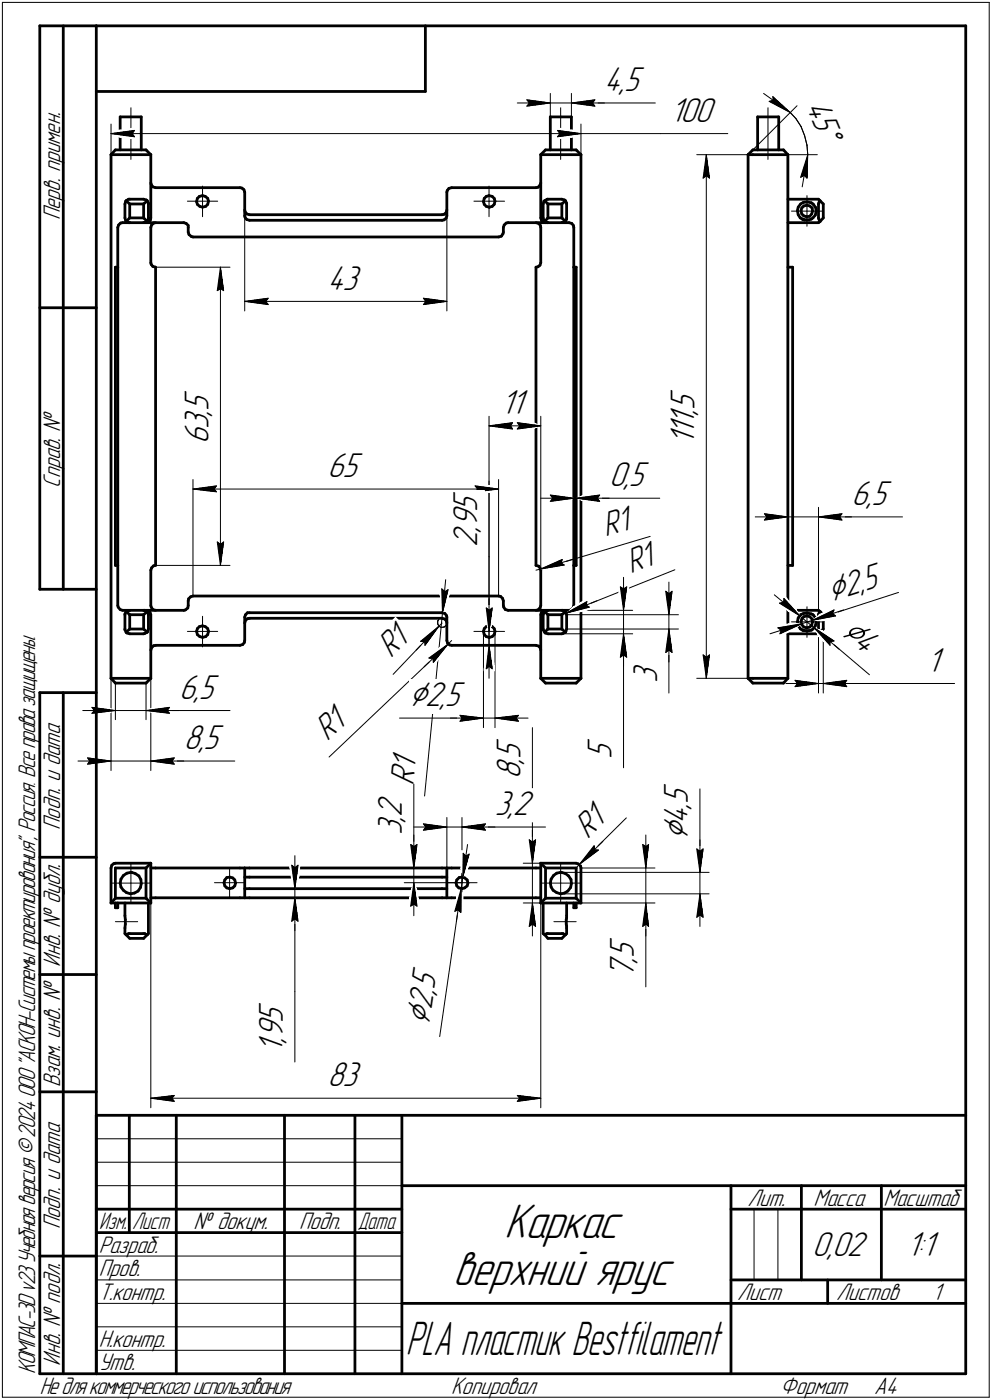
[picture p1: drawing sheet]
<svg xmlns="http://www.w3.org/2000/svg" width="211mm" height="298mm" viewBox="0 0 211 298" stroke-linecap="round" stroke-linejoin="round" font-family="sans-serif">
<defs><g id="words">
<g font-size="10.9">
<text x="107.3" y="263.5">Каркас</text>
<text x="96.4" y="273.5">верхний ярус</text>
</g>
<text font-size="10.7" x="86.3" y="288.5">PLA пластик Bestfilament</text>
<g font-size="8.5">
<text x="176.8" y="128.1" transform="rotate(-18 176.8 128.1)">⌀2,</text>
<text x="178.7" y="135" transform="rotate(40 178.7 135)">⌀4</text>
<text x="87" y="150.4">⌀2,5</text>
<text x="146.4" y="178.8" transform="rotate(-90 146.4 178.8)">⌀</text>
<text x="91.3" y="218.4" transform="rotate(-82 91.3 218.4)">⌀2,</text>
</g>
<g font-size="7.8">
<text x="128.6" y="19.4">4,5</text>
<text x="171.4" y="22.5" transform="rotate(68 171.4 22.5)">45°</text>
<text x="142.6" y="25.9">100</text>
<text x="69.7" y="61.7">43</text>
<text x="44.4" y="88.5" transform="rotate(-90 44.4 88.5)">,</text>
<text x="44.4" y="87.5" transform="rotate(-90 44.4 87.5)">5</text>
<text x="106.6" y="88.1">11</text>
<text x="147.7" y="88.3" transform="rotate(-90 147.7 88.3)">,</text>
<text x="147.7" y="87.3" transform="rotate(-90 147.7 87.3)">5</text>
<text x="44.4" y="94.5" transform="rotate(-90 44.4 94.5)">6</text>
<text x="44.4" y="91.3" transform="rotate(-90 44.4 91.3)">3</text>
<text x="147.7" y="94.7" transform="rotate(-90 147.7 94.7)">1</text>
<text x="147.7" y="92.6" transform="rotate(-90 147.7 92.6)">1</text>
<text x="147.7" y="90.5" transform="rotate(-90 147.7 90.5)">1</text>
<text x="69.7" y="101.6">65</text>
<text x="129.6" y="103.6">0,5</text>
<text x="181.2" y="107.5">6,5</text>
<text x="101.6" y="113.3" transform="rotate(-90 101.6 113.3)">,</text>
<text x="101.6" y="112.3" transform="rotate(-90 101.6 112.3)">9</text>
<text x="101.6" y="109.1" transform="rotate(-90 101.6 109.1)">5</text>
<text x="101.6" y="116.5" transform="rotate(-90 101.6 116.5)">2</text>
<text x="128.9" y="114.4" transform="rotate(-17 128.9 114.4)">R1</text>
<text x="134.2" y="122.3" transform="rotate(-22 134.2 122.3)">R1</text>
<text x="184.2" y="125.7" transform="rotate(-18 184.2 125.7)">5</text>
<text x="83.2" y="140.4" transform="rotate(-46 83.2 140.4)">R1</text>
<text x="197.2" y="143">1</text>
<text x="38.1" y="148.7">6,5</text>
<text x="139.8" y="145.5" transform="rotate(-90 139.8 145.5)">3</text>
<text x="39.1" y="159.5">8,5</text>
<text x="69.7" y="158" transform="rotate(-44 69.7 158)">R1</text>
<text x="110.8" y="161.6" transform="rotate(-90 110.8 161.6)">5</text>
<text x="130.1" y="161.5" transform="rotate(-90 130.1 161.5)">5</text>
<text x="88" y="167.3" transform="rotate(-84 88 167.3)">R1</text>
<text x="110.8" y="165.8" transform="rotate(-90 110.8 165.8)">8</text>
<text x="110.8" y="162.6" transform="rotate(-90 110.8 162.6)">,</text>
<text x="85.5" y="174" transform="rotate(-90 85.5 174)">2</text>
<text x="105.3" y="173.6">3,2</text>
<text x="146.4" y="172.2" transform="rotate(-90 146.4 172.2)">,</text>
<text x="146.4" y="171.1" transform="rotate(-90 146.4 171.1)">5</text>
<text x="85.5" y="177.8" transform="rotate(-90 85.5 177.8)">3</text>
<text x="85.5" y="175" transform="rotate(-90 85.5 175)">,</text>
<text x="125" y="178.8" transform="rotate(-45 125 178.8)">R1</text>
<text x="146.4" y="175.4" transform="rotate(-90 146.4 175.4)">4</text>
<text x="134.8" y="203.9" transform="rotate(-90 134.8 203.9)">5</text>
<text x="134.8" y="208.1" transform="rotate(-90 134.8 208.1)">7</text>
<text x="134.8" y="205" transform="rotate(-90 134.8 205)">,</text>
<text x="92.4" y="210.8" transform="rotate(-82 92.4 210.8)">5</text>
<text x="60.2" y="221" transform="rotate(-90 60.2 221)">9</text>
<text x="60.2" y="217.8" transform="rotate(-90 60.2 217.8)">5</text>
<text x="60.2" y="224.1" transform="rotate(-90 60.2 224.1)">1</text>
<text x="60.2" y="222" transform="rotate(-90 60.2 222)">,</text>
<text x="69.7" y="231.4">83</text>
<text x="172.8" y="267.5">0,02</text>
<text x="192.9" y="267.5">1:1</text>
</g>
<g font-size="5.4">
<text x="12.8" y="46.9" transform="rotate(-90 12.8 46.9)">Перв. примен.</text>
<text x="12.8" y="103.8" transform="rotate(-90 12.8 103.8)">Справ. №</text>
<text x="12.8" y="176.7" transform="rotate(-90 12.8 176.7)">Подп. и дата</text>
<text x="12.8" y="205.8" transform="rotate(-90 12.8 205.8)">Инв. № дубл.</text>
<text x="12.8" y="231.6" transform="rotate(-90 12.8 231.6)">Взам. инв. №</text>
<text x="159.1" y="256.8">Лит.</text>
<text x="173.1" y="256.8">Масса</text>
<text x="188" y="256.8">Масштаб</text>
<text x="12.8" y="261.7" transform="rotate(-90 12.8 261.7)">Подп. и дата</text>
<text x="41.2" y="261.8">№ докум.</text>
<text x="63.6" y="261.8">Подп.</text>
<text x="21" y="266.8">Разраб.</text>
<text x="21" y="271.8">Пров.</text>
<text x="21" y="276.8">Т.контр.</text>
<text x="156.9" y="276.8">Лист</text>
<text x="177.9" y="276.8">Листов</text>
<text x="198.4" y="276.8">1</text>
<text x="21" y="286.8">Н.контр.</text>
<text x="7.5" y="292.5" transform="rotate(-90 7.5 292.5)">КОМПАС-3Dv23Учебнаяверсия©2024ООО&quot;АСКОН-Системыпроектирования&quot;, Россия. Всеправазащищены.</text>
<text x="12.8" y="290.8" transform="rotate(-90 12.8 290.8)">Инв. № подл.</text>
<text x="21" y="291.8">Утв.</text>
<text x="8.5" y="296.7">Недлякоммерческогоиспользования</text>
<text x="96" y="296.8">Копировал</text>
<text x="166" y="296.8">Формат</text>
<text x="186" y="296.8">A4</text>
</g>
<g font-size="5.3">
<text x="21.1" y="261.8">Изм.</text>
<text x="28.1" y="261.8">Лист</text>
<text x="76.1" y="261.8">Дата</text>
</g>
</g></defs>
<g fill="none" stroke="#000" stroke-width=".59">
<path d="M8.5 5.5v120zM8.5 5.5h12zM13.5 5.5v120zM20.5 5.5v287zM20.5 5.5h185zM20.5 19.5h70zM90.5 5.5v14zM205.5 5.5v287zM23.6 32.9h8.5zM23.6 32.9v111.5zM24.6 31.9h6.5zM24.6 31.9l-1 1z"/>
<path d="M25.6 24.9h4.5zM25.6 24.9v7zM30.1 24.9v7zM31.1 31.9l1 1zM32.1 38.9l.1 .4zM32.1 32.9v13.5zM32.2 39.3l.3 .5zM32.5 39.8l.6 .2zM33.1 40h18zM51.1 40h.4zM96.1 40h17.9zM114 40l.5-.1z"/>
<path d="M114.9 39.5l-.4 .4zM115.1 32.9v13.5zM115.1 38.9l-.2 .6zM115.1 32.9l1-1zM115.1 32.9h8.5zM116.1 31.9h6.5zM117.1 24.9v7zM117.1 24.9h4.5zM121.6 24.9v7zM122.6 31.9l1 1zM123.6 32.9v111.5zM159.2 32.9v111.5z"/>
<path d="M159.2 32.9h1zM160.2 32.9h7.4zM160.2 31.9l-1 1zM160.2 31.9h6.5zM161.2 24.9h4.5zM161.2 24.9v7zM165.7 24.9v7zM166.7 31.9l.9 1zM167.6 32.9v111.5zM24.6 56.9h.5zM24.6 56.9v63.5zM25.1 48.4v8.5z"/>
<path d="M25.1 56.9v63.5zM25.2 47.9l-.1 .5zM25.2 47.9l.5-.4zM25.7 47.5l.4-.1zM26.1 47.4h1.5zM26.6 46.4l.2 .6zM26.6 43.4v3zM26.8 47v.2zM26.8 42.8l-.2 .6zM26.8 42.8h.1M26.8 42.8l.8 .6zM26.8 42.8l.5-.4z"/>
<path d="M26.8 47.2l.5 .2zM27.3 42.4h.3zM27.3 47.4h.3zM27.6 46.4h3zM27.6 47.4h3zM27.6 42.4h3zM27.6 43.4h3zM27.6 46.4l-.8 .8zM27.6 43.4v3zM30.6 43.4l.7-.6zM30.6 47.4l.6-.2zM30.6 46.4l.7 .8z"/>
<path d="M30.6 43.4v3zM30.6 47.4h.5zM30.6 42.4l.6 .2zM31.1 47.4h8zM31.1 47.4l.6-.2zM31.2 47.2h.1zM31.2 42.6l.1 .2zM31.3 42.8l.3 .5zM31.6 43.3v.1zM31.6 43.4v3zM31.6 46.7l-.3 .5zM31.6 46.4v.3z"/>
<path d="M32 46.8l-.3 .4zM32.1 56l.1 .3zM32.1 46.4l-.1 .4zM32.1 48.4v7.6zM32.2 56.3l.3 .4zM32.3 47.9l-.2 .5zM32.3 47.9l.4-.4zM32.5 56.7l.6 .2zM32.7 47.5l.4-.1zM33.1 56.9v63.5zM39.1 47.4l.5 .2zM39.6 47.6l.4 .4z"/>
<path d="M40 48.4v1zM40 49.4l.2 .6zM40 48v.4zM40.2 50l.5 .4zM40.7 50.4l.4 .1zM41.1 50.5h65zM41.8 42.9l.2 .6zM42 43.5l.5 .4zM42 42.2l-.2 .7zM42 42.2l.4-.4zM42.4 41.8l.7-.1zM42.5 43.9l.6 .2z"/>
<path d="M43.1 41.7l.6 .1zM43.1 44.1l.7-.2zM43.7 41.8l.5 .4zM44.2 42.2l.2 .6zM44.2 43.5l-.4 .4zM44.4 42.8l-.2 .7zM51.5 40l.4 .4zM51.9 40.4l.2 .5zM52.1 46l.1 .3zM52.1 44.7l.1 .4zM52.1 40.9v5.1zM52.2 46.3l.3 .4z"/>
<path d="M52.2 45.1l.3 .5zM52.5 46.7l.6 .2zM52.5 45.6l.6 .1zM53.1 45.7h41zM53.1 46.9h41zM94.1 45.7l.4-.1zM94.1 46.9l.4-.1zM94.5 45.6l.4-.3zM94.5 46.8l.4-.3zM95.1 40.9v5.1zM95.1 44.7l-.2 .6zM95.1 46l-.2 .5z"/>
<path d="M95.2 40.6l-.1 .3zM95.5 40.1l.6-.1zM95.5 40.1l-.3 .5zM102.9 42.9l.1 .6zM103 43.5l.5 .4zM103 42.2l-.1 .7zM103 42.2l.5-.4zM103.5 43.9l.6 .2zM103.5 41.8l.6-.1zM104.1 41.7l.6 .1zM104.1 44.1h.1M104.1 44.1l.6-.2z"/>
<path d="M104.7 41.8l.5 .4zM105.2 42.2l.1 .6zM105.2 43.5l-.5 .4zM105.3 42.8l-.1 .7zM106.1 50.5l.6-.2zM107 49.8l-.3 .5zM107.1 49.4l-.1 .4zM107.1 48.4v1zM107.3 47.9l-.2 .5zM107.3 47.9l.4-.4zM107.7 47.5l.4-.1zM108.1 47.4h8z"/>
<path d="M114 56.9l.5-.1zM114 56.9v63.5zM114 47.4l.6 .2zM114.5 56.8l.4-.3zM114.6 47.6l.4 .4zM115 48l.1 .4zM115.1 48.4v7.6zM115.1 56l-.2 .5zM115.1 46.4l.1 .6zM115.2 47l.5 .3zM115.6 46.4l.1 .6zM115.6 43.4v3z"/>
<path d="M115.7 47.3l.4 .1zM115.7 47l.2 .2zM115.7 42.8l-.1 .6zM115.7 42.8h.2zM115.9 47.2l.5 .2zM115.9 42.8l.5-.4zM115.9 42.8l.7 .6zM116.1 47.4h.5zM116.4 47.4h.2zM116.4 42.4h.2zM116.6 46.4h2.9zM116.6 46.4l-.7 .8z"/>
<path d="M116.6 42.4h2.9zM116.6 43.4v3zM116.6 43.4h2.9zM116.6 47.4h2.9zM119.5 46.4l.8 .8zM119.5 47.4h1.6zM119.5 43.4l.8-.6zM119.5 47.4l.6-.2zM119.5 42.4l.6 .2zM119.5 43.4v3zM120.1 47.2h.2zM120.1 42.6l.2 .2z"/>
<path d="M120.3 42.8l.3 .5zM120.6 46.7l-.3 .5zM120.6 46.4v.3zM120.6 43.3v.1zM120.6 43.4v3zM121.1 47.4l.6 .2zM121.7 47.6l.3 .4zM122 48l.1 .4zM122.1 56.9v63.5zM122.1 56.9h.5zM122.1 48.4v8.5zM122.6 56.9v63.5z"/>
<path d="M167.6 47.4h6.6zM167.6 42.4h6.6zM167.6 56.9h1.1zM168.7 56.9v63.5zM169.7 44.9l.1 .8zM169.8 44.1l-.1 .8zM169.8 45.7l.5 .7zM170.3 46.4h.1M170.3 46.4l.4 .3zM170.3 43.4l.6-.3zM170.3 43.4l-.5 .7zM170.4 44.9l.2 .7z"/>
<path d="M170.6 44.3l-.2 .6zM170.6 45.6l.4 .4zM170.7 46.7h.1M170.8 46.7h.1zM170.9 46.7h.1zM170.9 43.1l.9-.1zM171 46.7l.1 .1zM171 43.9l.7-.2zM171 43.9l-.4 .4zM171 46l.6 .1zM171.1 46.8h.2zM171.3 46.8h.4z"/>
<path d="M171.6 46.1h.1M171.7 46.8h.4zM171.7 46.1h.6zM171.7 43.7l.6 .2zM171.8 43l.8 .2zM172.1 46.8l.5-.1zM172.3 43.9l.5 .4zM172.6 46.7l.4-.3zM172.6 43.2l.4 .2zM172.7 45.6l-.4 .5zM172.8 44.3l.1 .7zM172.9 45l-.2 .6z"/>
<path d="M173 43.4l.1 .1zM173.1 43.5l.5 .7zM173.5 45.8l-.5 .6zM173.6 44.2l.1 .8zM173.7 45l-.2 .8zM174.2 46.4v.3zM174.2 43.4v3zM174.2 42.4l.3 .4zM174.2 47.4l.3-.2zM174.2 46.7l.1 .2zM174.2 43.2v.2zM174.3 46.9l.2 .3z"/>
<path d="M174.3 42.9l-.1 .3zM174.5 42.8l.7 .6zM174.5 42.8l-.2 .1zM175.2 46.4l-.7 .8zM175.2 43.4v3zM8.5 65.5h12zM8.5 125.5h12zM24.6 120.4h.5zM25.1 128.9v.4zM25.1 120.4v8.5zM25.1 129.3l.5 .5zM25.6 129.8l.5 .2z"/>
<path d="M26.1 130h1.5zM26.6 134.1l.2 .5zM26.6 133.9v.2zM26.6 130.9v3zM26.6 130.7v.2zM26.8 130.2l.2-.1zM26.8 134.6l.8-.7zM26.8 130.2l-.2 .5zM26.8 130.2l.8 .7zM26.8 134.6l.2 .2zM27 130.1l.6-.1zM27 134.8l.6 .2z"/>
<path d="M27.6 130.9h3zM27.6 133.9h3zM27.6 130h3zM27.6 135h3zM27.6 130.9v3zM30.6 130.9l.7-.7zM30.6 130.9v3zM30.6 130h.2zM30.6 133.9l.7 .7zM30.6 130h.5zM30.6 135l.2-.1zM30.8 130l.5 .2z"/>
<path d="M30.8 134.9l.5-.3zM31.1 130h8zM31.1 130h.4zM31.3 130.2l.1 .2zM31.4 130.4l.2 .5zM31.4 134.5l-.1 .1zM31.5 130l.4 .4zM31.6 130.9v3zM31.6 133.9l-.2 .6zM31.9 130.4l.2 .5zM32.1 130.9v13.5zM32.1 121.4v7.5z"/>
<path d="M32.1 128.9l.1 .4zM32.2 129.3l.3 .5zM32.3 137.9l-.2 .5zM32.3 137.9l.4-.4zM32.3 120.9l-.2 .5zM32.5 129.8l.6 .2zM32.7 137.5l.4-.1zM32.7 120.5l-.4 .4zM32.7 120.5l.4-.1zM33.1 137.4h18zM39.1 130l.4-.1zM39.5 129.9l.5-.4z"/>
<path d="M40 128.9v.6zM40 127.9v1zM40.1 127.5l-.1 .4zM40.6 127.1l.5-.2zM40.6 127.1l-.5 .4zM41.1 126.9h65zM41.8 134.5l.2 .6zM42 135.1l.5 .5zM42 133.9l-.2 .6zM42.4 133.4l-.4 .5zM42.4 133.4l.7-.1zM42.5 135.6l.6 .1z"/>
<path d="M43.1 133.3l.6 .1zM43.1 135.7l.7-.1zM43.7 133.4l.5 .5zM44.2 133.9l.2 .6zM44.2 135.1l-.4 .5zM44.4 134.5l-.2 .6zM51.1 137.4l.5-.2zM52 136.8l-.4 .4zM52.1 136.4l-.1 .4zM52.1 131.4v5zM52.2 130.9l-.1 .5zM52.2 130.9l.5-.4z"/>
<path d="M52.2 132.1l-.1 .6zM52.2 132.1l.5-.4zM52.7 130.5h.4zM52.7 131.7h.4zM53.1 130.5h41zM53.1 131.7h41zM94.1 130.5l.6 .1zM94.1 131.7l.6 .1zM94.7 130.6l.3 .5zM94.7 131.8l.3 .4zM95 131.1l.1 .3zM95 132.2l.1 .5z"/>
<path d="M95.1 136.4l.1 .6zM95.1 131.4v5zM95.2 137l.5 .3zM95.7 137.3l.4 .1zM96.1 137.4h17.9zM102.9 134.5l.1 .6zM103 135.1l.5 .5zM103 133.9l-.1 .6zM103 133.9l.5-.5zM103.5 135.6l.6 .1zM103.5 133.4l.6-.1zM104.1 133.3l.6 .1z"/>
<path d="M104.1 135.7h.1M104.1 135.7l.6-.1zM104.7 133.4l.5 .5zM105.2 133.9l.1 .6zM105.2 135.1l-.5 .5zM105.3 134.5l-.1 .6zM106.1 126.9l.4 .1zM106.5 127l.4 .4zM106.9 127.4l.2 .5zM107.1 127.9v1zM107.1 128.9l.1 .4zM107.2 129.3l.3 .5z"/>
<path d="M107.5 129.8l.6 .2zM108.1 130h8zM114 130l.5-.1zM114 120.4l.6 .2zM114 137.4l.6 .2zM114.6 120.6l.4 .5zM114.6 137.6l.4 .4zM114.9 129.5l-.4 .4zM115 121.1l.1 .3zM115 138l.1 .4zM115.1 128.9l-.2 .6zM115.1 121.4v7.5z"/>
<path d="M115.1 130.9v13.5zM115.1 130.6l.5-.5zM115.1 130.6v.3zM115.6 134.1l.3 .5zM115.6 133.9v.2zM115.6 130.1l.5-.1zM115.6 130.9v3zM115.6 130.7v.2zM115.9 134.6l.1 .2zM115.9 130.2l-.3 .5zM115.9 130.2l.7 .7zM115.9 134.6l.7-.7z"/>
<path d="M116 130.1l.6-.1zM116 130.1l-.1 .1zM116 134.8l.6 .2zM116.1 130h.5zM116.6 130h2.9zM116.6 135h2.9zM116.6 133.9h2.9zM116.6 130.9h2.9zM116.6 130.9v3zM119.5 130.9v3zM119.5 133.9l.8 .7zM119.5 130h.3z"/>
<path d="M119.5 135l.3-.1zM119.5 130.9l.8-.7zM119.5 130h1.6zM119.8 130l.5 .2zM119.8 134.9l.5-.3zM120.3 130.2l.1 .2zM120.4 134.5l-.1 .1zM120.4 130.4l.2 .5zM120.6 133.9l-.2 .6zM120.6 130.9v3zM121.1 130l.4-.1zM121.9 129.5l-.4 .4z"/>
<path d="M122.1 120.4h.5zM122.1 120.4v8.5zM122.1 128.9l-.2 .6zM167.6 120.4h1.1zM167.6 130h6.6zM167.6 135h6.6zM169.7 132.4l.1 .8zM169.8 131.6l-.1 .8zM169.8 133.2l.5 .7zM170.3 133.9h.1M170.3 130.9l.6-.3zM170.3 133.9l.4 .2z"/>
<path d="M170.3 130.9l-.5 .7zM170.4 132.4l.2 .6zM170.6 131.8l-.2 .6zM170.6 133l.4 .5zM170.7 134.1l.1 .1zM170.8 134.2h.1M170.9 134.2l.1 .1zM170.9 130.6h.9zM171 131.3l.7-.2zM171 131.3l-.4 .5zM171 133.5l.6 .2zM171 134.3h.1"/>
<path d="M171.1 134.3h.2zM171.3 134.3l.4 .1zM171.6 133.7h.1M171.7 134.4l.4-.1zM171.7 133.7l.6-.2zM171.7 131.1l.6 .2zM171.8 130.6l.8 .1zM172.1 134.3l.5-.1zM172.3 133.5l.4-.4zM172.3 131.3l.5 .5zM172.6 130.7l.4 .2zM172.6 134.2l.4-.3z"/>
<path d="M172.8 131.8l.1 .6zM172.9 132.4l-.2 .7zM173 130.9l.1 .1zM173.1 131l.5 .7zM173.5 133.3l-.5 .6zM173.6 131.7l.1 .8zM173.7 132.5l-.2 .8zM174.2 133.9v.3zM174.2 130l.3 .2zM174.2 130.9v3zM174.2 134.2l.1 .3zM174.2 130.6v.3z"/>
<path d="M174.3 134.5l.2 .1zM174.3 130.5l-.1 .1zM174.5 134.6l.7-.7zM174.5 130.2l-.2 .3zM174.5 130.2l.7 .7zM174.5 134.6l-.3 .4zM175.2 130.9v3zM8.5 147.5v145zM8.5 147.5h12zM13.5 147.5v145zM23.6 144.4l1 1.1zM23.6 144.4h8.5z"/>
<path d="M24.6 145.5h6.5zM32.1 144.4l-1 1.1zM115.1 144.4h8.5zM115.1 144.4l1 1.1zM116.1 145.5h6.5zM123.6 144.4l-1 1.1zM159.2 144.4h1zM159.2 144.4l1 1.1zM160.2 145.5h6.5zM160.2 144.4h7.4zM167.6 144.4l-.9 1.1zM8.5 182.5h12z"/>
<path d="M23.6 192.3h8.5zM23.6 184.8v7.5zM23.8 184.2l-.2 .6zM23.8 184.2l.4-.3zM24.2 183.9l.4-.1zM24.6 191.3h6.5zM24.6 183.8h7.5zM24.6 192.3v1zM24.6 191.3l-1 1zM24.6 193.3h.5zM24.6 184.8v6.5zM24.6 184.8h6.5z"/>
<path d="M25.1 192.3v1zM25.6 188l.1 .9zM25.7 187.2l-.1 .8zM25.7 188.9l.5 .7zM26.2 186.4l.8-.5zM26.2 186.4l-.5 .8zM26.2 189.6l.7 .5zM26.6 198.8l.2 .3zM26.6 192.3v2.7zM26.6 195l.1 .8zM26.6 197.6v1.2zM26.7 196.8l-.1 .8z"/>
<path d="M26.7 195.8v1zM26.8 199.1l.8 .7zM26.8 199.1l.3-.1zM26.9 190.1l.9 .2zM27 185.9l.9-.1zM27.1 199l.2-.2zM27.3 198.8h.3zM27.6 198.8h3zM27.6 199.8h3zM27.8 190.3l.8-.1zM27.9 185.8h.1zM28 185.8l.8 .2z"/>
<path d="M28.6 190.2l.8-.5zM28.8 186l.7 .5zM29.5 186.5l.5 .8zM29.9 189l-.5 .7zM30 187.3l.1 .8zM30.1 188.1l-.2 .9zM30.6 199.8l.7-.7zM30.6 198.8h.2zM30.8 198.8l.3 .2zM31.1 191.3l1 1zM31.1 184.8v6.5zM31.1 199l.2 .1z"/>
<path d="M31.1 184.8l1-1zM31.6 198.8l-.3 .3zM31.6 192.3v6.5zM32.1 183.8v8.5zM32.1 184.8h1zM32.1 191.2h1zM33.1 191.2h18zM33.1 184.8h18zM47.7 188l.1 .6zM47.8 188.6l.5 .5zM47.8 187.4l-.1 .6zM48.3 189.1l.6 .1z"/>
<path d="M48.3 186.9l.6-.1zM48.3 186.9l-.5 .5zM48.9 189.2l.6-.1zM48.9 186.8l.6 .1zM49.5 186.9l.5 .5zM50 188.6l-.5 .5zM50 187.4l.1 .6zM50.1 188l-.1 .6zM51.1 184.8h1zM51.1 191.2h1zM52.1 184.8v6.4zM52.1 184.8h1z"/>
<path d="M52.1 191.2h1zM52.1 189.2h1zM52.1 186.8h1zM53.1 184.8h41zM53.1 189.2h41zM53.1 186.8h41zM53.1 191.2h41zM94.1 189.2h1zM94.1 191.2h1zM94.1 184.8h1zM94.1 186.8h1zM95.1 191.2h1z"/>
<path d="M95.1 184.8v6.4zM95.1 184.8h1zM96.1 184.8h17.9zM96.1 191.2h17.9zM97 188l.2 .6zM97.2 188.6l.4 .5zM97.2 187.4l-.2 .6zM97.6 189.1l.7 .1zM97.7 186.9l.6-.1zM97.7 186.9l-.5 .5zM98.3 189.2l.6-.1zM98.3 186.8l.6 .1z"/>
<path d="M98.9 189.1l.5-.5zM98.9 186.9l.5 .5zM99.4 187.4l.2 .6zM99.6 188l-.2 .6zM114 191.2h1.1zM114 184.8h1.1zM115.1 183.8h7.5zM115.1 192.3l1-1zM115.1 183.8l1 1zM115.1 183.8v8.5zM115.1 192.3h8.5zM115.6 198.8l.3 .3z"/>
<path d="M115.6 192.3v6.5zM115.9 199.1l.2-.1zM115.9 199.1l.7 .7zM116.1 199l.2-.2zM116.1 184.8h6.5zM116.1 184.8v6.5zM116.1 191.3h6.5zM116.3 198.8h.3zM116.6 198.8h2.9zM116.6 199.8h2.9zM117.1 188l.2 .9zM117.3 187.2l-.2 .8z"/>
<path d="M117.3 188.9l.4 .7zM117.7 189.6l.7 .5zM117.8 186.4l.6-.5zM117.8 186.4l-.5 .8zM118.4 185.9l.9-.1zM118.4 190.1l.9 .2zM119.3 190.3l.8-.1zM119.3 185.8h.2zM119.5 185.8l.8 .2zM119.5 198.8h.3zM119.8 198.8l.3 .2zM120.1 199l.2 .1z"/>
<path d="M120.1 190.2l.7-.5zM120.3 199.1l-.8 .7zM120.3 186l.7 .5zM120.5 195.8v.5zM120.5 196.3v.5zM120.5 196.8l.1 .4zM120.6 192.3v2.7zM120.6 195v.4zM120.6 195.4l-.1 .4zM120.6 197.6v1.2zM120.6 197.2v.4zM120.6 198.8l-.3 .3z"/>
<path d="M121 186.5l.5 .8zM121.4 189l-.6 .7zM121.5 187.3l.1 .8zM121.6 188.1l-.2 .9zM122.1 192.3v1zM122.1 193.3h.5zM122.6 191.3l1 1zM122.6 192.3v1zM122.6 183.8l.5 .2zM122.6 184.8v6.5zM123.1 184l.4 .4zM123.5 184.4l.1 .4z"/>
<path d="M123.6 184.8v7.5zM8.5 207.5h12zM8.5 232.5h12zM20.5 237.5h185zM20.5 237.5v55zM27.5 237.5v25zM37.5 237.5v55zM60.5 237.5v55zM75.5 237.5v55zM85.5 237.5v55zM20.5 257.5h65zM85.5 252.5h120z"/>
<path d="M155.5 252.5v40zM155.5 257.5h15zM170.5 252.5v20zM170.5 257.5h35zM187.5 252.5v20zM8.5 267.5h12zM20.5 262.5h65zM85.5 277.5h70zM155.5 277.5h50zM155.5 272.5h50zM176.1 272.5v5zM8.5 292.5h12z"/>
<path d="M20.5 292.5h185z"/>
</g>
<g fill="none" stroke="#000" stroke-width=".21">
<path d="M.5 .5v297zM.5 .5h210zM117.1 19.9v5zM121.6 19.9v5zM162.5 19.9l5.6 4.1zM210.5 .5v297zM23.6 26.4v6.5zM23.6 28.4l5-.6zM23.6 28.4l5 .7zM23.6 28.4h100zM27.9 22.9v11.1zM28.1 28.4l.5 .7z"/>
<path d="M28.6 27.8l-.5 .6zM43.1 39.6v3.2zM104.1 39.6v3.2zM110.1 21.9h7zM112.1 21.3l5 .6zM112.1 21.3l.5 .6zM112.1 22.6l5-.7zM112.6 21.9l-.5 .7zM117.1 21.9h4.5zM118.6 29.1l5-.7zM118.6 27.8l.5 .6zM118.6 27.8l5 .6z"/>
<path d="M119.1 28.4l-.5 .7zM119.3 22.9v11.1zM121.6 21.9h5zM121.6 21.9l5 .7zM121.6 21.9l5-.6zM121.6 21.9h7zM123.6 28.4h16.9zM123.6 26.4v6.5zM126.1 21.9l.5 .7zM126.6 21.9h12.8zM126.6 21.3l-.5 .6zM140.5 28.4h14.4z"/>
<path d="M148.3 32.9h10.9zM149.6 37.9l.7-.5zM150.3 32.9l.7 5zM150.3 37.4l.7 .5zM150.3 32.9l-.7 5zM150.3 32.9v111.5zM160.2 32.9h13.7zM160.2 31.9l9.4-9.4zM163.4 22.9v11.1zM163.7 21.6l.8-.3zM163.7 21.6l4.4 2.4zM164.4 20.6l3.7 3.4z"/>
<path d="M164.4 20.6l.1 .7zM168.1 24l1.2 1.2zM169.3 25.2l1.1 1.7zM170.3 37.8l.8-.5zM170.4 26.9l.8 2zM171.1 37.3l.6 .6zM171.2 28.9l.5 2zM171.7 30.9l.2 2zM171.9 32.9l-1.6 4.9zM171.9 32.9l-.2 5zM171.9 32.9l-1.2 6.9zM33.1 56.9h15.8z"/>
<path d="M39.9 42.8h3.2zM43.1 42.8h3.2zM43.1 42.8v3.3zM46.9 56.9l.7 5zM46.9 56.9l-.7 5zM46.9 56.9v63.5zM52.1 40.9v25.3zM95.1 40.9v25.3zM100.8 42.8h3.3zM104.1 42.8h3.3zM104.1 42.8v3.3zM168.4 45h3.3z"/>
<path d="M171.7 45h3.2zM171.7 45v3.2zM171.7 41.7v3.3zM46.2 61.9l.7-.4zM46.9 61.5l.7 .4zM52.1 64.2l5-.7zM52.1 64.2l5 .7zM52.1 64.2h43zM56.6 64.2l.5 .7zM57.1 63.5l-.5 .7zM90.1 64.9l5-.7zM90.1 63.5l.5 .7z"/>
<path d="M90.1 63.5l5 .7zM90.6 64.2l-.5 .7zM104.1 88.6v45.9zM104.1 90.7l5-.7zM104.1 90.7l5 .7zM104.1 90.7h11zM108.6 90.7l.5 .7zM109.1 90l-.5 .7zM110.1 91.4l5-.7zM110.1 90l.5 .7zM110.1 90l5 .7zM110.6 90.7l-.5 .7z"/>
<path d="M115.1 88.6v42.3zM41.1 102.1v24.8zM41.1 104.1l5-.6zM41.1 104.1l5 .6zM41.1 104.1h65zM45.6 104.1l.5 .6zM46.1 103.5l-.5 .6zM46.2 115.4l.7 5zM46.2 115.4l.7 .5zM46.9 115.9l.7-.5zM47.6 115.4l-.7 5zM101.1 104.7l5-.6z"/>
<path d="M101.1 103.5l.5 .6zM101.1 103.5l5 .6zM101.6 104.1l-.5 .6zM104.1 118.5v16zM104.1 102.4v16.1zM106.1 102.1v24.8zM115.1 106.1h7zM117.1 105.4l5 .7zM117.1 105.4l.5 .7zM117.1 106.8l5-.7zM117.6 106.1l-.5 .7zM119.4 119.9l.7 .4z"/>
<path d="M119.6 119.1l-.2 .8zM122.1 104.1v16.3zM122.1 106.1h.5zM122.6 106.1h5zM122.6 104.1v16.3zM122.6 106.1l5 .7zM122.6 106.1l5-.7zM122.6 106.1h7zM127.1 106.1l.5 .7zM127.6 106.1h12.8zM127.6 105.4l-.5 .7zM160.7 110.1h6.9z"/>
<path d="M162.6 109.4l5 .7zM162.6 109.4l.6 .7zM162.6 110.7l5-.6zM163.2 110.1l-.6 .6zM167.6 108v22zM167.6 110.1h6.6zM174.2 110.1h5zM174.2 108v22zM174.2 110.1l5 .6zM174.2 110.1l5-.7zM174.2 110.1h7zM178.6 110.1l.6 .6z"/>
<path d="M179.2 110.1h12.8zM179.2 109.4l-.6 .7zM33.1 120.4h15.8zM39.9 134.5h3.2zM43.1 134.5h3.2zM43.1 134.5v3.3zM43.1 131.2v3.3zM89.5 136.6l3.9-3.3zM89.5 136.6l.8 .1zM90.3 136.7l.1 .7zM93.1 132.8l.3 .5zM93.1 132.2v.6z"/>
<path d="M93.4 133.3l-9.7 10.3zM93.4 133.3l.5 .3zM93.4 131.9l-.3 .3zM93.4 133.3l-3 4.1zM93.4 133.3l-4.8 5.1zM93.9 133.6l.6-.1zM94 125.4l.7 .6zM94 125.4l.1 5.1zM94.1 131.4l-3.8 38.1zM94.1 132.7l-.7 .6zM94.1 130.5v.9zM94.5 133.5l.4-.3z"/>
<path d="M94.7 126l.6-.4zM94.8 123.4l-.7 7.1zM95.1 132.7l-.2 .5zM95.3 125.6l-1.2 4.9zM95.3 137.2l-3.1 3.9zM96.1 137.4h10zM96.1 136.4l-.8 .8zM100.8 134.5h3.3zM102.9 134.5v20.4zM103.5 129.5l.6 .5zM103.5 129.5l.6 5zM104.1 134.5h3.3z"/>
<path d="M104.1 134.5v3.3zM104.1 131.2v3.3zM104.1 137.4l-.6 5zM104.1 137.4l.6 5zM104.1 137.4v7zM104.1 130l.6-.5zM104.1 127.5v7zM104.1 134.5v2.9zM104.7 129.5l-.6 5zM105.3 134.5v20.4zM114 121.4l1.1-.2zM115.1 121.2l23.2-7z"/>
<path d="M115.1 121.2l5-.9zM115.1 121.2l4.5-2.1zM115.1 121.2l6.7-2.1zM119.5 130h15.1zM119.5 135h15.1zM119.5 130.9l1-.3zM120.5 130.6l23.1-9.3zM120.5 130.6l4.9-1.3zM120.5 130.6l4.4-2.5zM120.5 130.6l6.5-2.7zM120.6 130.9h23.8zM120.6 133.9h23.8z"/>
<path d="M124.7 128.9l.7 .4zM124.9 128.1l-.2 .8zM132 125l.7 .4zM132 125l.7 5zM132 140l.7-.6zM132.7 135v19.9zM132.7 125.4l.6-.4zM132.7 122.9v7.1zM132.7 135l-.7 5zM132.7 139.4l.6 .6zM132.7 135l.6 5zM132.7 135v6.9z"/>
<path d="M132.7 130v5zM133.3 125l-.6 5zM141.6 125.9l.7 .5zM141.6 125.9l.7 5zM141.6 138.9l.7-.5zM142.3 133.9v5zM142.3 138.9v8.7zM142.3 126.4l.7-.5zM142.3 124v6.9zM142.3 133.9l-.7 5zM142.3 138.4l.7 .5zM142.3 133.9l.7 5z"/>
<path d="M142.3 133.9v7.1zM142.3 130.9v3zM143 125.9l-.7 5zM149.6 139.4l.7 5zM149.6 139.4l.7 .6zM150.3 140l.7-.6zM151 139.4l-.7 5zM163.8 135l6.7-2.2zM164.8 126.7l5.4 4.4zM165.5 133.7l5-.9zM165.5 133.7l.7 .5zM165.9 128.4l.8-.1z"/>
<path d="M165.9 128.4l4.3 2.7zM165.9 135l4.6-2.2zM166.2 134.2l-.3 .8zM166.8 127.4l3.4 3.7zM166.8 127.4l-.1 .9zM168.4 132.4h3.3zM169.7 132.8l.3 .7zM169.8 131.9l-.1 .9zM170 133.5l.6 .6zM170.1 131.2l.7-.6zM170.1 131.2l-.3 .7zM170.2 131.1l3 2.6z"/>
<path d="M170.5 132.8l2.4-.7zM170.6 134.1l.8 .3zM170.8 130.6l.7-.1zM171.4 134.4h.7zM171.5 130.5l.8 .1zM171.7 132.4h3.2zM171.7 132.4v3.3zM171.7 129.2v3.2zM172.1 134.4l.8-.4zM172.3 130.6l.8 .4zM172.9 132.1l18.3-5.9zM172.9 132.1l4.9-1z"/>
<path d="M172.9 132.1l4.6-2.2zM172.9 132.1l6.6-2.2zM173.1 131l.4 .7zM173.2 133.7l11.8 10zM173.2 133.7l3.4 3.7zM173.2 133.7l4.3 2.8zM173.2 133.7l5.4 4.6zM173.4 133.4l-.5 .6zM173.5 131.7l.2 .7zM173.7 132.7l-.3 .7zM173.7 132.4v.3zM174.2 133.9v13.7z"/>
<path d="M175.2 133.9v13.7zM176.6 136.7v.7zM176.6 136.7l.9-.2zM177.1 130.6l.7 .5zM177.5 129.9l-.4 .7zM17.6 151.3h7zM19.6 150.6l5 .7zM19.6 150.6l.5 .7zM19.6 151.9l5-.6zM20.1 151.3l-.5 .6zM23.6 144.4v19.7zM24.6 145.5v7.7z"/>
<path d="M24.6 151.3h6.5zM31.1 145.5v7.7zM31.1 151.3h5zM31.1 151.3l5 .6zM31.1 151.3l5-.7zM31.1 151.3h7zM32.1 144.4v19.7zM35.6 151.3l.5 .6zM36.1 151.3h12.8zM36.1 150.6l-.5 .7zM85 152.9h12.9zM90.3 142l5-4.8z"/>
<path d="M91.3 140.1l4-2.9zM91.3 140.1l.8 .1zM92.1 140.2l.1 .9zM95.8 152.9h7.1zM97.9 152.9h5zM97.9 152.3l5 .6zM97.9 152.3l.4 .6zM97.9 153.6l5-.7zM98.3 152.9l-.4 .7zM102.9 152.9h2.4zM103.5 142.4l.6-.5zM104.1 141.9l.6 .5z"/>
<path d="M105.3 152.9l5 .7zM105.3 152.9l5-.6zM105.3 152.9h7.1zM109.8 152.9l.5 .7zM110.3 152.3l-.5 .6zM113.3 154.9v12.9zM132.7 154.9v8.6zM148.3 144.4h10.9zM167.2 145.5h7zM169.2 144.9l5 .6zM169.2 144.9l.5 .6zM169.2 146.2l5-.7z"/>
<path d="M169.7 145.5l-.5 .7zM174.2 145.5h1zM175.2 145.5h20zM175.2 145.5l5 .7zM175.2 145.5l5-.6zM175.2 145.5h7zM179.7 145.5l.5 .7zM180.2 144.9l-.5 .6zM195.2 145.5h7.9zM16.6 162.1h7zM18.6 161.4l5 .7zM18.6 161.4l.4 .7z"/>
<path d="M18.6 162.7l5-.6zM19 162.1l-.4 .6zM23.6 162.1h8.5zM32.1 162.1h5zM32.1 162.1l5 .6zM32.1 162.1l5-.7zM32.1 162.1h7zM36.6 162.1l.5 .6zM37.1 162.1h12.9zM37.1 161.4l-.5 .7zM70 161.2l25.3-24zM87.4 179.8l.7 .5z"/>
<path d="M87.4 179.8l.7 5zM88.1 179.8v5zM88.1 167v12.8zM88.1 177.8v7zM88.1 176.1h7zM88.7 179.8l-.6 5zM90.1 175.4l5 .7zM90.1 175.4l.5 .7zM90.1 176.8l5-.7zM90.6 176.1l-.5 .7zM95.1 174.1v13.9zM95.1 176.1h3.2z"/>
<path d="M98.3 174.1v13.9zM98.3 176.1h5zM98.3 176.1l5 .7zM98.3 176.1l5-.7zM98.3 176.1h7zM99.5 179.8l-1 7zM102.8 176.1l.5 .7zM103.3 176.1h12.8zM103.3 175.4l-.5 .7zM112.6 178.8l.7 .5zM112.6 178.8l.7 5zM113.3 167.8v16z"/>
<path d="M113.3 179.3l.7-.5zM113.3 176.8v7zM114 178.8l-.7 5zM136.7 179.8l.7 .5zM136.7 179.8l.7 5zM137.4 177.8v7zM138 179.8l-.6 5zM148.9 168v12.8zM148.9 178.8v7zM23.6 188h4.3zM24.6 196.3h4.7zM27.9 188h4.2z"/>
<path d="M27.9 188v4.3zM27.9 183.8v4.2zM32.1 192.3v43.6zM45.6 188h3.3zM48.9 188h3.3zM48.9 188v3.3zM48.9 184.7v3.3zM53.1 189.2h11.6zM53.1 191.2h11.6zM62.1 184.2l.6 .5zM62.1 184.2l.6 5zM62.1 196.2l.6-.5z"/>
<path d="M62.7 191.2v20zM62.7 184.7l.7-.5zM62.7 182.2v7zM62.7 191.2l-.6 5zM62.7 195.7l.7 .5zM62.7 191.2l.7 5zM62.7 191.2v7zM62.7 189.2v2zM63.4 184.2l-.7 5zM86 184.8h10.1zM86 188h12.3zM87.4 193l.7-.5z"/>
<path d="M88.1 180.3l.6-.5zM88.1 188l-.7 5zM88.1 192.5l.6 .5zM88.1 188l.6 5zM88.1 188v7zM88.1 184.8v3.2zM95 188h3.3zM96.8 194.1l.7-.4zM97.5 193.7l.5 .6zM98.1 189.2l-4.5 31.5zM98.1 189.2l-1.3 4.9zM98.1 189.2l-.1 5.1z"/>
<path d="M98.1 189.2l-1 7zM98.3 188h3.2zM98.3 188v3.3zM98.3 184.7v3.3zM98.5 186.8l-.4 2.4zM98.6 181.7l.5 .6zM98.6 181.7l-.1 5.1zM99.1 182.3l.7-.4zM99.8 181.9l-1.3 4.9zM111.3 192.3h3.8zM111.3 183.8h3.8zM112.6 197.3l.7-.5z"/>
<path d="M113.3 192.3l-.7 5zM113.3 196.8l.7 .5zM113.3 192.3l.7 5zM113.3 192.3v7zM113.3 183.8v8.5zM115.1 188h4.2zM115.1 192.3v43.6zM117.9 196.3h4.7zM119.3 188h4.3zM119.3 188v4.3zM119.3 183.8v4.2zM119.3 185.8h31.6z"/>
<path d="M119.3 190.3h31.6zM123.3 184.1l10-9.9zM123.3 184.1l4-3.1zM123.3 184.1l5-4.9zM123.3 184.1l-.7 .7zM123.6 184.8h15.8zM123.6 192.3h15.8zM126.4 180.1l.1 .8zM126.4 180.1l-3.1 4zM126.5 180.9l.8 .1zM136.7 197.3l.7-.5zM137.4 192.3v5.1z"/>
<path d="M137.4 197.4v12.7zM137.4 180.3l.6-.5zM137.4 192.3l-.7 5zM137.4 196.8l.6 .5zM137.4 192.3l.6 5zM137.4 192.3v7zM137.4 184.8v7.5zM148.3 180.8l.6 .5zM148.3 180.8l.6 5zM148.3 195.3l.6-.5zM148.9 180.8v5zM148.9 181.3l.7-.5z"/>
<path d="M148.9 190.3l-.6 5zM148.9 194.8l.7 .5zM148.9 190.3l.7 5zM148.9 190.3v7zM148.9 185.8v4.5zM149.6 180.8l-.7 5zM62.7 211.2v14.9zM32.1 233.8l5-.5zM32.1 233.8l5 .7zM32.1 233.8h83zM36.6 233.8l.5 .7zM37.1 233.3l-.5 .5z"/>
<path d="M110.1 234.5l5-.7zM110.1 233.3l.5 .5zM110.1 233.3l5 .5zM110.6 233.8l-.5 .7zM20.5 247.5h65zM20.5 252.5h65zM20.5 242.5h65zM160.4 257.5v15zM165.5 257.5v15zM20.5 267.5h65zM20.5 272.5h65zM20.5 277.5h65z"/>
<path d="M.5 297.5h210zM20.5 282.5h65zM20.5 287.5h65z"/>
</g>
<g fill="#fff" stroke="#fff" stroke-width=".21">
<path d="M38.1 143.2h8.8zM38.1 143.3h8.8zM38.1 143.3h8.8zM38.1 143.4h8.8zM38.1 143.5h8.8zM38.1 143.6h8.8zM38.1 143.7h8.8zM38.1 143.8h8.8zM38.1 143.8h8.8zM38.1 143.9h8.8zM38.1 144h8.8zM38.1 144.1h8.8zM38.1 144.2h8.8zM38.1 144.3h8.8zM38.1 144.4h8.8zM38.1 144.4h8.8zM38.1 144.5h8.8zM38.1 144.6h8.8zM38.1 144.7h8.8zM38.1 144.8h8.8zM38.1 144.9h8.8zM38.1 144.9h8.8zM38.1 145h8.8zM38.1 145.1h8.8zM38.1 145.2h8.8zM38.1 145.3h8.8zM38.1 145.4h8.8zM38.1 145.5h8.8zM38.1 145.5h8.8zM38.1 145.6h8.8zM38.1 145.7h8.8zM38.1 145.8h8.8zM38.1 145.9h8.8zM38.1 146h8.8zM38.1 146h8.8zM38.1 146.1h8.8zM38.1 146.2h8.8zM38.1 146.3h8.8zM38.1 146.4h8.8zM38.1 146.5h8.8zM38.1 146.6h8.8zM38.1 146.6h8.8zM38.1 146.7h8.8zM38.1 146.8h8.8zM38.1 146.9h8.8zM38.1 147h8.8zM38.1 147.1h8.8zM38.1 147.2h8.8zM38.1 147.2h8.8zM38.1 147.3h8.8zM38.1 147.4h8.8zM38.1 147.5h8.8zM38.1 147.6h8.8zM38.1 147.7h8.8zM38.1 147.7h8.8zM38.1 147.8h8.8zM38.1 147.9h8.8zM38.1 148h8.8zM38.1 148.1h8.8zM38.1 148.2h8.8zM38.1 148.3h8.8zM38.1 148.3h8.8zM38.1 148.4h8.8zM38.1 148.5h8.8zM38.1 148.6h8.8zM38.1 148.7h8.8zM38.1 148.8h8.8zM38.1 148.8h8.8zM38.1 148.9h8.8zM38.1 149h8.8zM38.1 149.1h8.8zM38.1 149.2h8.8zM38.1 149.3h8.8zM38.1 149.4h8.8zM38.1 149.4h8.8zM38.1 149.5h8.8zM38.1 149.6h8.8zM38.1 149.7h8.8zM38.1 149.8h8.8zM38.1 149.9h8.8zM38.1 149.9h8.8zM38.1 150h8.8zM38.1 150.1h8.8zM38.1 150.2h8.8z"/>
<path d="M36 150.1h.6zM35.4 150.2h1.2zM34.7 150.3h1.9zM34.1 150.4h2.5zM33.5 150.5h3.1zM32.9 150.5h3.7zM32.7 150.6h3.9zM32.5 150.7h4.1zM32.3 150.8h4.3zM32.1 150.9h4.5zM31.9 151h4.7zM31.7 151h4.9zM31.5 151.1h5.1zM31.3 151.2h5.3zM31.1 151.3h5.5zM31.3 151.4h5.3zM31.6 151.5h5zM31.7 151.6h4.9zM32 151.6h4.6zM32.3 151.7h4.3zM32.4 151.8h4.2zM32.7 151.9h3.9zM32.9 152h3.7zM33.5 152.1h3.1zM34.1 152.1h2.5zM34.7 152.2h1.9zM35.4 152.3h1.2zM36 152.4h.6z"/>
<path d="M19 150.1h.7zM19 150.2h1.3zM19 150.3h1.9zM19 150.4h2.6zM19 150.5h3.2zM19 150.5h3.8zM19 150.6h4zM19 150.7h4.2zM19 150.8h4.4zM19 150.9h4.6zM19 151h4.8zM19 151h5zM19 151.1h5.2zM19 151.2h5.4zM19 151.3h5.6zM19 151.4h5.4zM19 151.5h5.1zM19 151.6h5zM19 151.6h4.7zM19 151.7h4.5zM19 151.8h4.3zM19 151.9h4zM19 152h3.8zM19 152.1h3.2zM19 152.1h2.6zM19 152.2h1.9zM19 152.3h1.3zM19 152.4h.7z"/>
<path d="M39.1 153.9h8.8zM39.1 154h8.8zM39.1 154.1h8.8zM39.1 154.2h8.8zM39.1 154.3h8.8zM39.1 154.3h8.8zM39.1 154.4h8.8zM39.1 154.5h8.8zM39.1 154.6h8.8zM39.1 154.7h8.8zM39.1 154.8h8.8zM39.1 154.9h8.8zM39.1 154.9h8.8zM39.1 155h8.8zM39.1 155.1h8.8zM39.1 155.2h8.8zM39.1 155.3h8.8zM39.1 155.4h8.8zM39.1 155.4h8.8zM39.1 155.5h8.8zM39.1 155.6h8.8zM39.1 155.7h8.8zM39.1 155.8h8.8zM39.1 155.9h8.8zM39.1 156h8.8zM39.1 156h8.8zM39.1 156.1h8.8zM39.1 156.2h8.8zM39.1 156.3h8.8zM39.1 156.4h8.8zM39.1 156.5h8.8zM39.1 156.5h8.8zM39.1 156.6h8.8zM39.1 156.7h8.8zM39.1 156.8h8.8zM39.1 156.9h8.8zM39.1 157h8.8zM39.1 157.1h8.8zM39.1 157.1h8.8zM39.1 157.2h8.8zM39.1 157.3h8.8zM39.1 157.4h8.8zM39.1 157.5h8.8zM39.1 157.6h8.8zM39.1 157.6h8.8zM39.1 157.7h8.8zM39.1 157.8h8.8zM39.1 157.9h8.8zM39.1 158h8.8zM39.1 158.1h8.8zM39.1 158.2h8.8zM39.1 158.2h8.8zM39.1 158.3h8.8zM39.1 158.4h8.8zM39.1 158.5h8.8zM39.1 158.6h8.8zM39.1 158.7h8.8zM39.1 158.7h8.8zM39.1 158.8h8.8zM39.1 158.9h8.8zM39.1 159h8.8zM39.1 159.1h8.8zM39.1 159.2h8.8zM39.1 159.3h8.8zM39.1 159.3h8.8zM39.1 159.4h8.8zM39.1 159.5h8.8zM39.1 159.6h8.8zM39.1 159.7h8.8zM39.1 159.8h8.8zM39.1 159.9h8.8zM39.1 159.9h8.8zM39.1 160h8.8zM39.1 160.1h8.8zM39.1 160.2h8.8zM39.1 160.3h8.8zM39.1 160.4h8.8zM39.1 160.4h8.8zM39.1 160.5h8.8zM39.1 160.6h8.8zM39.1 160.7h8.8zM39.1 160.8h8.8zM39.1 160.9h8.8zM39.1 161h8.8z"/>
<path d="M18.1 160.9h.7zM18.1 161h1.3zM18.1 161h1.9zM18.1 161.1h2.6zM18.1 161.2h3.2zM18.1 161.3h3.7zM18.1 161.4h4zM18.1 161.5h4.2zM18.1 161.5h4.3zM18.1 161.6h4.6zM18.1 161.7h4.8zM18.1 161.8h4.9zM18.1 161.9h5.2zM18.1 162h5.4zM18.1 162.1h5.5zM18.1 162.1h5.4zM18.1 162.2h5.2zM18.1 162.3h4.9zM18.1 162.4h4.8zM18.1 162.5h4.6zM18.1 162.6h4.3zM18.1 162.6h4.2zM18.1 162.7h4zM18.1 162.8h3.7zM18.1 162.9h3.1zM18.1 163h2.3zM18.1 163.1h1.5zM18.1 163.2h.8z"/>
<path d="M37 160.9h.6zM36.4 161h1.2zM35.7 161h1.9zM35.1 161.1h2.5zM34.5 161.2h3.1zM33.9 161.3h3.7zM33.7 161.4h3.9zM33.5 161.5h4.1zM33.3 161.5h4.3zM33.1 161.6h4.5zM32.9 161.7h4.7zM32.7 161.8h4.9zM32.5 161.9h5.1zM32.3 162h5.3zM32.1 162.1h5.5zM32.3 162.1h5.3zM32.5 162.2h5.1zM32.7 162.3h4.9zM32.9 162.4h4.7zM33.1 162.5h4.5zM33.3 162.6h4.3zM33.5 162.6h4.1zM33.7 162.7h3.9zM33.9 162.8h3.7zM34.6 162.9h3zM35.4 163h2.2zM36.2 163.1h1.4zM36.9 163.2h.7z"/>
<path d="M128.6 13.8h8.8zM128.6 13.9h8.8zM128.6 14h8.8zM128.6 14.1h8.8zM128.6 14.1h8.8zM128.6 14.2h8.8zM128.6 14.3h8.8zM128.6 14.4h8.8zM128.6 14.5h8.8zM128.6 14.6h8.8zM128.6 14.6h8.8zM128.6 14.7h8.8zM128.6 14.8h8.8zM128.6 14.9h8.8zM128.6 15h8.8zM128.6 15.1h8.8zM128.6 15.2h8.8zM128.6 15.2h8.8zM128.6 15.3h8.8zM128.6 15.4h8.8zM128.6 15.5h8.8zM128.6 15.6h8.8zM128.6 15.7h8.8zM128.6 15.7h8.8zM128.6 15.8h8.8zM128.6 15.9h8.8zM128.6 16h8.8zM128.6 16.1h8.8zM128.6 16.2h8.8zM128.6 16.3h8.8zM128.6 16.3h8.8zM128.6 16.4h8.8zM128.6 16.5h8.8zM128.6 16.6h8.8zM128.6 16.7h8.8zM128.6 16.8h8.8zM128.6 16.8h8.8zM128.6 16.9h8.8zM128.6 17h8.8zM128.6 17.1h8.8zM128.6 17.2h8.8zM128.6 17.3h8.8zM128.6 17.4h8.8zM128.6 17.4h8.8zM128.6 17.5h8.8zM128.6 17.6h8.8zM128.6 17.7h8.8zM128.6 17.8h8.8zM128.6 17.9h8.8zM128.6 17.9h8.8zM128.6 18h8.8zM128.6 18.1h8.8zM128.6 18.2h8.8zM128.6 18.3h8.8zM128.6 18.4h8.8zM128.6 18.5h8.8zM128.6 18.5h8.8zM128.6 18.6h8.8zM128.6 18.7h8.8zM128.6 18.8h8.8zM128.6 18.9h8.8zM128.6 19h8.8zM128.6 19h8.8zM128.6 19.1h8.8zM128.6 19.2h8.8zM128.6 19.3h8.8zM128.6 19.4h8.8zM128.6 19.5h8.8zM128.6 19.6h8.8zM128.6 19.6h8.8zM128.6 19.7h8.8zM128.6 19.8h8.8zM128.6 19.9h8.8zM128.6 20h8.8zM128.6 20.1h8.8zM128.6 20.2h8.8zM128.6 20.2h8.8zM128.6 20.3h8.8zM128.6 20.4h8.8zM128.6 20.5h8.8zM128.6 20.6h8.8zM128.6 20.7h8.8zM128.6 20.7h8.8zM128.6 20.8h8.8z"/>
<path d="M111.6 20.7h.7zM111.6 20.8h1.3zM111.6 20.9h1.9zM111.6 21h2.5zM111.6 21.1h3.1zM111.6 21.2h3.7zM111.6 21.3h4zM111.6 21.3h4.1zM111.6 21.4h4.3zM111.6 21.5h4.6zM111.6 21.6h4.7zM111.6 21.7h4.9zM111.6 21.8h5.2zM111.6 21.8h5.3zM111.6 21.9h5.5zM111.6 22h5.3zM111.6 22.1h5.1zM111.6 22.2h4.9zM111.6 22.3h4.6zM111.6 22.4h4.4zM111.6 22.4h4.2zM111.6 22.5h4zM111.6 22.6h3.7zM111.6 22.7h3.1zM111.6 22.8h2.5zM111.6 22.9h1.9zM111.6 22.9h1.3zM111.6 23h.7z"/>
<path d="M126.5 20.7h.6zM125.9 20.8h1.2zM125.2 20.9h1.9zM124.6 21h2.5zM124 21.1h3.1zM123.4 21.2h3.7zM123.2 21.3h3.9zM123 21.3h4.1zM122.8 21.4h4.3zM122.6 21.5h4.5zM122.4 21.6h4.7zM122.2 21.7h4.9zM122 21.8h5.1zM121.8 21.8h5.3zM121.6 21.9h5.5zM121.8 22h5.3zM122.1 22.1h5zM122.3 22.2h4.8zM122.5 22.3h4.6zM122.8 22.4h4.3zM122.9 22.4h4.2zM123.2 22.5h3.9zM123.4 22.6h3.7zM124 22.7h3.1zM124.6 22.8h2.5zM125.2 22.9h1.9zM125.9 22.9h1.2zM126.5 23h.6z"/>
<path d="M93.2 133.4h.2zM93 133.5h.4zM92.8 133.6h.5zM92.6 133.7h.7zM92.5 133.8h.8zM92.2 133.9h1zM92 133.9h1.2zM91.9 134h1.2zM91.6 134.1h1.5zM91.5 134.2h1.6zM91.4 134.3h1.6zM91.4 134.4h1.6zM91.3 134.5h1.7zM91.1 134.5h1.9zM91 134.6h2zM90.9 134.7h2zM90.8 134.8h2.1zM90.8 134.9h2.1zM90.6 135h2.2zM90.5 135h2.3zM90.4 135.1h2.3zM90.3 135.2h2.4zM90.2 135.3h2.4zM90.1 135.4h2.4zM90 135.5h2.5zM89.9 135.6h2.6zM89.8 135.6h2.6zM89.7 135.7h2.6zM89.6 135.8h2.7zM89.5 135.9h2.7zM89.4 136h2.7zM89.3 136.1h2.8zM89.2 136.1h2.8zM89.1 136.2h2.8zM89 136.3h2.9zM88.9 136.4h3zM88.7 136.5h3.1zM88.8 136.6h2.9zM88.9 136.7h2.7zM89 136.7h2.6zM89.1 136.8h2.4zM89.2 136.9h2.2zM89.2 137h2.2zM89.3 137.1h2.1zM89.4 137.2h1.9zM89.5 137.2h1.7zM89.6 137.3h1.6zM89.7 137.4h1.4zM89.8 137.5h1.2zM89.9 137.6h1.1zM90 137.7h.9zM90.1 137.8h.7zM90.2 137.8h.6zM90.3 137.9h.5zM90.3 138h.4zM90.4 138.1h.2z"/>
<path d="M84.1 131.5h.1zM84 131.6h.3zM83.9 131.7h.5zM83.8 131.7h.7zM83.7 131.8h.9zM83.7 131.9h1zM83.6 132h1.2zM83.5 132.1h1.3zM83.4 132.2h1.5zM83.3 132.2h1.7zM83.2 132.3h1.9zM83.1 132.4h2.1zM83.1 132.5h2.2zM83 132.6h2.3zM82.9 132.7h2.5zM82.8 132.8h2.7zM82.7 132.8h2.9zM82.6 132.9h3.1zM82.5 133h3.3zM82.5 133.1h3.4zM82.5 133.2h3.5zM82.4 133.3h3.7zM82.3 133.3h3.9zM82.2 133.4h4.1zM82.1 133.5h4.3zM82 133.6h4.4zM82 133.7h4.5zM81.9 133.8h4.7zM81.8 133.9h4.9zM81.7 133.9h5.1zM81.6 134h5.3zM81.5 134.1h5.5zM81.4 134.2h5.6zM81.4 134.3h5.7zM81.3 134.4h5.9zM81.2 134.5h6.1zM81.1 134.5h6.3zM81 134.6h6.5zM80.9 134.7h6.7zM80.9 134.8h6.8zM80.9 134.9h6.9zM80.8 135h7.1zM80.7 135h7.3zM80.6 135.1h7.5zM80.5 135.2h7.6zM80.4 135.3h7.8zM80.3 135.4h8zM80.3 135.5h8.1zM80.2 135.6h8.3zM80.1 135.6h8.5zM80 135.7h8.6zM79.9 135.8h8.8zM79.8 135.9h9zM79.8 136h9.1zM79.7 136.1h9.3zM79.6 136.1h9.5zM79.5 136.2h9.7zM79.4 136.3h9.8zM79.3 136.4h9.9zM79.2 136.5h10zM79.2 136.6h9.9zM79.3 136.7h9.7zM79.4 136.7h9.5zM79.5 136.8h9.3zM79.6 136.9h9.1zM79.7 137h8.9zM79.8 137.1h8.8zM79.8 137.2h8.7zM79.9 137.2h8.5zM80 137.3h8.3zM80.1 137.4h8.1zM80.2 137.5h7.9zM80.3 137.6h7.8zM80.3 137.7h7.7zM80.4 137.8h7.5zM80.5 137.8h7.3zM80.6 137.9h7.1zM80.7 138h6.9zM80.8 138.1h6.8zM80.9 138.2h6.6zM81 138.3h6.5zM81.1 138.3h6.3zM81.2 138.4h6.1zM81.3 138.5h5.9zM81.4 138.6h5.7zM81.4 138.7h5.6zM81.5 138.8h5.5zM81.6 138.9h5.3zM81.7 138.9h5.1zM81.8 139h4.9zM81.9 139.1h4.7zM82 139.2h4.5zM82 139.3h4.4zM82.1 139.4h4.3zM82.2 139.4h4.1zM82.3 139.5h3.9zM82.4 139.6h3.7zM82.5 139.7h3.5zM82.5 139.8h3.5zM82.7 139.9h3.2zM82.8 140h3.1zM82.9 140h2.9zM83 140.1h2.7zM83.1 140.2h2.5zM83.1 140.3h2.4zM83.2 140.4h2.2zM83.3 140.5h2zM83.4 140.5h1.9zM83.5 140.6h1.7zM83.6 140.7h1.5zM83.7 140.8h1.3zM83.7 140.9h1.2zM83.8 141h1zM83.9 141.1h.9zM84 141.1h.7zM84.1 141.2h.5zM84.2 141.3h.3zM84.2 141.4h.2z"/>
<path d="M93.6 125h1.1zM93.6 125.1h2.3zM93.6 125.1h2.3zM93.6 125.2h2.3zM93.6 125.3h2.3zM93.6 125.4h2.3zM93.6 125.5h2.2zM93.6 125.6h2.2zM93.6 125.6h2.2zM93.6 125.7h2.2zM93.6 125.8h2.2zM93.6 125.9h2.2zM93.6 126h2.2zM93.6 126.1h2.2zM93.6 126.2h2.1zM93.6 126.2h2.1zM93.6 126.3h2.1zM93.6 126.4h2.1zM93.6 126.5h2.1zM93.6 126.6h2zM93.6 126.7h2zM93.6 126.7h2zM93.6 126.8h2zM93.6 126.9h1.9zM93.6 127h1.9zM93.6 127.1h1.9zM93.6 127.2h1.9zM93.6 127.3h1.8zM93.6 127.3h1.8zM93.6 127.4h1.8zM93.6 127.5h1.8zM93.6 127.6h1.8zM93.6 127.7h1.7zM93.6 127.8h1.7zM93.6 127.8h1.7zM93.6 127.9h1.7zM93.6 128h1.6zM93.6 128.1h1.6zM93.6 128.2h1.6zM93.6 128.3h1.6zM93.6 128.4h1.6zM93.6 128.4h1.6zM93.6 128.5h1.6zM93.6 128.6h1.6zM93.7 128.7h1.4zM93.7 128.8h1.4zM93.7 128.9h1.3zM93.8 128.9h1.2zM93.8 129h1.1zM93.8 129.1h1.1zM93.8 129.2h1zM93.9 129.3h.9zM93.9 129.4h.8zM93.9 129.5h.8zM93.9 129.5h.8zM94 129.6h.7zM94 129.7h.6zM94 129.8h.6zM94.1 129.9h.4zM94.1 130h.4zM94.1 130h.3zM94.1 130.1h.3zM94.1 130.2h.2zM94.1 130.3h.2z"/>
<path d="M83.1 159.8h1zM83.1 159.9h1.8zM83.1 159.9h2.8zM83.1 160h3.6zM83.1 160.1h4.5zM83.1 160.2h5.4zM83.1 160.3h6.3zM83.1 160.4h7.2zM83.1 160.4h7.2zM83.1 160.5h7.2zM83.1 160.6h7.2zM83.1 160.7h7.2zM83.1 160.8h7.2zM83.1 160.9h7.2zM83.1 161h7.2zM83.1 161h7.2zM83.1 161.1h7.2zM83.1 161.2h7.2zM83.1 161.3h7.1zM83.1 161.4h7.1zM83 161.5h7.2zM83 161.5h7.2zM83 161.6h7.2zM83 161.7h7.2zM83 161.8h7.2zM83 161.9h7.2zM83 162h7.2zM83 162.1h7.2zM83 162.1h7.1zM83 162.2h7.1zM83 162.3h7.1zM82.9 162.4h7.2zM82.9 162.5h7.2zM82.9 162.6h7.2zM82.9 162.6h7.2zM82.9 162.7h7.2zM82.9 162.8h7.2zM82.9 162.9h7.2zM82.9 163h7.2zM82.9 163.1h7.1zM82.9 163.2h7.1zM82.8 163.2h7.2zM82.8 163.3h7.2zM82.8 163.4h7.2zM82.8 163.5h7.2zM82.8 163.6h7.2zM82.8 163.7h7.2zM82.8 163.7h7.2zM82.8 163.8h7.2zM82.8 163.9h7.1zM82.8 164h7.1zM82.7 164.1h7.2zM82.7 164.2h7.2zM82.7 164.3h7.2zM82.7 164.3h7.2zM82.7 164.4h7.2zM82.7 164.5h7.2zM82.7 164.6h7.2zM82.7 164.7h7.2zM82.7 164.8h7.1zM82.7 164.8h7.1zM82.7 164.9h7.1zM82.6 165h7.2zM82.6 165.1h7.2zM82.6 165.2h7.2zM82.6 165.3h7.2zM82.6 165.4h7.2zM82.6 165.4h7.2zM82.6 165.5h7.2zM82.6 165.6h7.2zM82.6 165.7h7.1zM82.6 165.8h7.1zM82.5 165.9h7.2zM82.5 165.9h7.2zM82.5 166h7.2zM82.5 166.1h7.2zM82.5 166.2h7.2zM82.5 166.3h7.2zM82.5 166.4h7.2zM82.5 166.5h7.2zM82.5 166.5h7.2zM82.5 166.6h7.2zM82.5 166.7h7.2zM83.4 166.8h6.3zM84.2 166.9h5.5zM85.2 167h4.5zM86 167h3.7zM87 167.1h2.7zM87.8 167.2h1.9zM88.7 167.3h1z"/>
<path d="M87 144.7h12.3zM87 144.8h12.3zM87 144.9h12.3zM87 144.9h12.3zM87 145h12.3zM87 145.1h12.3zM87 145.2h12.3zM87 145.3h12.3zM87 145.4h12.3zM87 145.5h12.3zM87 145.5h12.3zM87 145.6h12.3zM87 145.7h12.3zM87 145.8h12.3zM87 145.9h12.3zM87 146h12.3zM87 146h12.3zM87 146.1h12.3zM87 146.2h12.3zM87 146.3h12.3zM87 146.4h12.3zM87 146.5h12.3zM87 146.6h12.3zM87 146.6h12.3zM87 146.7h12.3zM87 146.8h12.3zM87 146.9h12.3zM87 147h12.3zM87 147.1h12.3zM87 147.2h12.3zM87 147.2h12.3zM87 147.3h12.3zM87 147.4h12.3zM87 147.5h12.3zM87 147.6h12.3zM87 147.7h12.3zM87 147.7h12.3zM87 147.8h12.3zM87 147.9h12.3zM87 148h12.3zM87 148.1h12.3zM87 148.2h12.3zM87 148.3h12.3zM87 148.3h12.3zM87 148.4h12.3zM87 148.5h12.3zM87 148.6h12.3zM87 148.7h12.3zM87 148.8h12.3zM87 148.8h12.3zM87 148.9h12.3zM87 149h12.3zM87 149.1h12.3zM87 149.2h12.3zM87 149.3h12.3zM87 149.4h12.3zM87 149.4h12.3zM87 149.5h12.3zM87 149.6h12.3zM87 149.7h12.3zM87 149.8h12.3zM87 149.9h12.3zM87 149.9h12.3zM87 150h12.3zM87 150.1h12.3zM87 150.2h12.3zM87 150.3h12.3zM87 150.4h12.3zM87 150.5h12.3zM87 150.5h12.3zM87 150.6h12.3zM87 150.7h12.3zM87 150.8h12.3zM87 150.9h12.3zM87 151h12.3zM87 151h12.3zM87 151.1h12.3zM87 151.2h12.3zM87 151.3h12.3zM87 151.4h12.3zM87 151.5h12.3zM87 151.6h12.3zM87 151.6h12.3zM87 151.7h12.3zM87 151.8h12.3zM87 151.9h12.3z"/>
<path d="M97.4 151.8h.6zM97.4 151.9h1.2zM97.4 152h1.8zM97.4 152.1h2.5zM97.4 152.1h3.1zM97.4 152.2h3.7zM97.4 152.3h3.9zM97.4 152.4h4.2zM97.4 152.5h4.4zM97.4 152.6h4.6zM97.4 152.7h4.9zM97.4 152.7h5zM97.4 152.8h5.3zM97.4 152.9h5.5zM97.4 153h5.3zM97.4 153.1h5.1zM97.4 153.2h4.9zM97.4 153.2h4.7zM97.4 153.3h4.5zM97.4 153.4h4.3zM97.4 153.5h4.1zM97.4 153.6h3.9zM97.4 153.7h3.7zM97.4 153.8h3.1zM97.4 153.8h2.5zM97.4 153.9h1.8zM97.4 154h1.2zM97.4 154.1h.6z"/>
<path d="M110.2 151.8h.6zM109.6 151.9h1.2zM109 152h1.8zM108.4 152.1h2.4zM107.8 152.1h3zM107.1 152.2h3.7zM106.9 152.3h3.9zM106.7 152.4h4.1zM106.5 152.5h4.3zM106.3 152.6h4.5zM106 152.7h4.8zM105.8 152.7h5zM105.6 152.8h5.2zM105.3 152.9h5.5zM105.6 153h5.2zM105.7 153.1h5.1zM105.9 153.2h4.9zM106.2 153.2h4.6zM106.3 153.3h4.5zM106.5 153.4h4.3zM106.8 153.5h4zM106.9 153.6h3.9zM107.1 153.7h3.7zM107.8 153.8h3zM108.4 153.8h2.4zM109 153.9h1.8zM109.6 154h1.2zM110.2 154.1h.6z"/>
<path d="M95.2 137.2h.1zM94.9 137.3h.4zM94.7 137.4h.5zM94.5 137.5h.7zM94.2 137.6h1zM94.1 137.7h1.1zM93.8 137.8h1.3zM93.6 137.8h1.5zM93.5 137.9h1.5zM93.4 138h1.6zM93.2 138.1h1.8zM93.1 138.2h1.8zM93 138.3h1.9zM92.9 138.3h1.9zM92.8 138.4h2zM92.6 138.5h2.1zM92.5 138.6h2.2zM92.5 138.7h2.2zM92.3 138.8h2.4zM92.2 138.9h2.4zM92 138.9h2.6zM91.9 139h2.6zM91.9 139.1h2.5zM91.7 139.2h2.6zM91.6 139.3h2.6zM91.5 139.4h2.7zM91.4 139.4h2.7zM91.3 139.5h2.8zM91.1 139.6h2.9zM91 139.7h2.9zM90.9 139.8h3zM90.8 139.9h3zM90.7 140h3zM90.5 140h3.1zM90.6 140.1h3zM90.7 140.2h2.9zM90.8 140.3h2.7zM90.8 140.4h2.6zM90.9 140.5h2.4zM91 140.5h2.2zM91.1 140.6h2.1zM91.2 140.7h1.9zM91.3 140.8h1.7zM91.4 140.9h1.6zM91.4 141h1.5zM91.5 141.1h1.4zM91.6 141.1h1.2zM91.7 141.2h1zM91.8 141.3h.8zM91.9 141.4h.6zM91.9 141.5h.6zM92 141.6h.5zM92.1 141.6h.3z"/>
<path d="M71 149.1h.1zM70.9 149.2h.3zM70.8 149.3h.5zM70.7 149.4h.7zM70.6 149.4h.9zM70.5 149.5h1zM70.4 149.6h1.2zM70.4 149.7h1.3zM70.3 149.8h1.5zM70.2 149.9h1.7zM70.1 149.9h1.9zM70 150h2.1zM69.9 150.1h2.2zM69.8 150.2h2.4zM69.8 150.3h2.5zM69.7 150.4h2.6zM69.6 150.5h2.8zM69.5 150.5h3zM69.4 150.6h3.2zM69.3 150.7h3.3zM69.2 150.8h3.5zM69.1 150.9h3.7zM69 151h3.9zM68.9 151h4.1zM68.8 151.1h4.3zM68.7 151.2h4.5zM68.7 151.3h4.5zM68.6 151.4h4.7zM68.5 151.5h4.9zM68.4 151.6h5.1zM68.3 151.6h5.2zM68.2 151.7h5.4zM68.2 151.8h5.5zM68.1 151.9h5.6zM68 152h5.8zM67.9 152.1h6zM67.8 152.1h6.2zM67.7 152.2h6.4zM67.6 152.3h6.6zM67.5 152.4h6.8zM67.4 152.5h6.9zM67.3 152.6h7.1zM67.2 152.7h7.3zM67.1 152.7h7.5zM67.1 152.8h7.6zM67 152.9h7.8zM66.9 153h7.9zM66.8 153.1h8zM66.7 153.2h8.2zM66.6 153.2h8.4zM66.5 153.3h8.6zM66.5 153.4h8.7zM66.4 153.5h8.9zM66.3 153.6h9.1zM66.2 153.7h9.2zM66.1 153.8h9.4zM66 153.8h9.6zM65.9 153.9h9.8zM66 154h9.8zM66 154.1h9.9zM66.1 154.2h9.8zM66.2 154.3h9.7zM66.3 154.3h9.6zM66.4 154.4h9.4zM66.5 154.5h9.2zM66.5 154.6h9.1zM66.6 154.7h8.9zM66.7 154.8h8.7zM66.8 154.9h8.6zM66.9 154.9h8.4zM67 155h8.2zM67.1 155.1h8zM67.1 155.2h7.9zM67.2 155.3h7.7zM67.3 155.4h7.5zM67.4 155.4h7.4zM67.5 155.5h7.1zM67.6 155.6h6.9zM67.6 155.7h6.8zM67.6 155.8h6.7zM67.7 155.9h6.6zM67.8 156h6.4zM67.9 156h6.2zM68 156.1h6zM68.1 156.2h5.8zM68.2 156.3h5.6zM68.2 156.4h5.5zM68.3 156.5h5.4zM68.4 156.5h5.2zM68.5 156.6h5zM68.6 156.7h4.7zM68.7 156.8h4.5zM68.7 156.9h4.5zM68.8 157h4.3zM68.9 157.1h4.1zM69 157.1h3.9zM69.1 157.2h3.7zM69.2 157.3h3.5zM69.2 157.4h3.4zM69.3 157.5h3.3zM69.3 157.6h3.2zM69.4 157.6h3zM69.5 157.7h2.8zM69.6 157.8h2.6zM69.7 157.9h2.4zM69.8 158h2.2zM69.8 158.1h2.1zM69.9 158.2h1.9zM70 158.2h1.7zM70.1 158.3h1.5zM70.2 158.4h1.3zM70.3 158.5h1.2zM70.4 158.6h1zM70.4 158.7h.9zM70.5 158.7h.7zM70.6 158.8h.5zM70.7 158.9h.3zM70.8 159h.2z"/>
<path d="M125.1 127.4h.1zM124.9 127.5h.3zM124.7 127.6h.6zM124.6 127.7h.7zM124.5 127.8h.9zM124.3 127.8h1.1zM124.1 127.9h1.3zM124 128h1.5zM123.9 128.1h1.6zM123.7 128.2h1.9zM123.5 128.3h2.1zM123.4 128.4h2.2zM123.3 128.4h2.3zM123.1 128.5h2.5zM123 128.6h2.7zM122.9 128.7h2.8zM122.7 128.8h3.1zM122.5 128.9h3.3zM122.4 128.9h3.4zM122.3 129h3.6zM122.1 129.1h3.8zM121.9 129.2h4.1zM121.8 129.3h4.2zM121.8 129.4h4.2zM121.7 129.5h4.4zM121.6 129.5h4.5zM121.5 129.6h4.6zM121.4 129.7h4.4zM121.3 129.8h4.2zM121.2 129.9h3.9zM121.2 130h3.6zM121.1 130h3.4zM121 130.1h3.1zM120.9 130.2h2.9zM120.8 130.3h2.6zM120.7 130.4h2.4zM120.6 130.5h2.2z"/>
<path d="M138.5 114.6h.3zM138.3 114.6h.5zM138.1 114.7h.8zM137.8 114.8h1.1zM137.7 114.9h1.2zM137.4 115h1.5zM137.2 115.1h1.7zM137 115.1h2zM136.8 115.2h2.2zM136.6 115.3h2.5zM136.4 115.4h2.7zM136.1 115.5h3zM136 115.6h3.2zM135.7 115.7h3.5zM135.6 115.7h3.7zM135.3 115.8h4zM135.1 115.9h4.2zM134.9 116h4.5zM134.7 116.1h4.7zM134.5 116.2h4.9zM134.3 116.2h5.1zM134 116.3h5.5zM133.9 116.4h5.6zM133.6 116.5h5.9zM133.4 116.6h6.2zM133.2 116.7h6.4zM133 116.8h6.7zM132.8 116.8h6.9zM132.6 116.9h7.1zM132.3 117h7.5zM132.1 117.1h7.7zM132.2 117.2h7.7zM132.2 117.3h7.7zM132.2 117.3h7.7zM132.2 117.4h7.8zM132.3 117.5h7.7zM132.3 117.6h7.7zM132.3 117.7h7.7zM132.4 117.8h7.6zM132.4 117.9h7.7zM132.5 117.9h7.6zM132.5 118h7.7zM132.5 118.1h7.7zM132.6 118.2h7.7zM132.6 118.3h7.7zM132.7 118.4h7.6zM132.7 118.4h7.7zM132.7 118.5h7.7zM132.8 118.6h7.7zM132.8 118.7h7.7zM132.8 118.8h7.7zM132.8 118.9h7.7zM132.8 119h7.7zM132.9 119h7.7zM132.9 119.1h7.7zM133 119.2h7.6zM133 119.3h7.7zM133 119.4h7.7zM133.1 119.5h7.7zM133.1 119.5h7.7zM133.2 119.6h7.7zM133.2 119.7h7.7zM133.2 119.8h7.7zM133.3 119.9h7.7zM133.3 120h7.7zM133.3 120.1h7.8zM133.3 120.1h7.8zM133.3 120.2h7.8zM133.4 120.3h7.7zM133.4 120.4h7.7zM133.5 120.5h7.7zM133.5 120.6h7.7zM133.6 120.6h7.6zM133.6 120.7h7.7zM133.6 120.8h7.7zM133.7 120.9h7.7zM133.7 121h7.7zM133.8 121.1h7.6zM133.8 121.2h7.4zM133.8 121.2h7.3zM133.9 121.3h6.9zM133.9 121.4h6.7zM133.9 121.5h6.5zM133.9 121.6h6.3zM133.9 121.7h6.1zM134 121.8h5.8zM134 121.8h5.6zM134.1 121.9h5.3zM134.1 122h5.1zM134.1 122.1h4.8zM134.2 122.2h4.6zM134.2 122.3h4.3zM134.3 122.3h4zM134.3 122.4h3.8zM134.3 122.5h3.6zM134.4 122.6h3.4zM134.4 122.7h3.1zM134.5 122.8h2.8zM134.5 122.9h2.6zM134.5 122.9h2.4zM134.5 123h2.2zM134.5 123.1h2zM134.6 123.2h1.7zM134.6 123.3h1.5zM134.6 123.4h1.3zM134.7 123.4h.9zM134.7 123.5h.8zM134.8 123.6h.4zM134.8 123.7h.2z"/>
<path d="M134.2 141h7.1zM134.2 141.1h7.1zM134.2 141.1h7.1zM134.2 141.2h7.1zM134.2 141.3h7.1zM134.2 141.4h7.1zM134.2 141.5h7.1zM134.2 141.6h7.1zM134.2 141.6h7.1zM134.2 141.7h7.1zM134.2 141.8h7.1zM134.2 141.9h7.1zM134.2 142h7.1zM134.2 142.1h7.1zM134.2 142.2h7.1zM134.2 142.2h7.1zM134.2 142.3h7.1zM134.2 142.4h7.1zM134.2 142.5h7.1zM134.2 142.6h7.1zM134.2 142.7h7.1zM134.2 142.7h7.1zM134.2 142.8h7.1zM134.2 142.9h7.1zM134.2 143h7.1zM134.2 143.1h7.1zM134.2 143.2h7.1zM134.2 143.3h7.1zM134.2 143.3h7.1zM134.2 143.4h7.1zM134.2 143.5h7.1zM134.2 143.6h7.1zM134.2 143.7h7.1zM134.2 143.8h7.1zM134.2 143.8h7.1zM134.2 143.9h7.1zM134.2 144h7.1zM134.2 144.1h7.1zM134.2 144.2h7.1zM134.2 144.3h7.1zM134.2 144.4h7.1zM134.2 144.4h7.1zM134.2 144.5h7.1zM134.2 144.6h7.1zM134.2 144.7h7.1zM134.2 144.8h7.1zM134.2 144.9h7.1zM134.2 144.9h7.1zM134.2 145h7.1zM134.2 145.1h7.1zM134.2 145.2h7.1zM134.2 145.3h7.1zM134.2 145.4h7.1zM134.2 145.5h7.1z"/>
<path d="M141.1 125.4h2.5zM141.2 125.5h2.4zM141.2 125.6h2.4zM141.2 125.6h2.4zM141.2 125.7h2.4zM141.2 125.8h2.4zM141.2 125.9h2.4zM141.2 126h2.4zM141.2 126.1h2.3zM141.3 126.2h2.2zM141.3 126.2h2.2zM141.3 126.3h2.2zM141.3 126.4h2.2zM141.3 126.5h2.2zM141.3 126.6h2.2zM141.3 126.7h2.1zM141.3 126.7h2.1zM141.3 126.8h2.1zM141.4 126.9h2zM141.4 127h2zM141.4 127.1h2zM141.4 127.2h2zM141.4 127.3h1.9zM141.4 127.3h1.9zM141.4 127.4h1.9zM141.4 127.5h1.9zM141.4 127.6h1.9zM141.5 127.7h1.8zM141.5 127.8h1.8zM141.5 127.8h1.8zM141.5 127.9h1.8zM141.5 128h1.8zM141.5 128.1h1.8zM141.5 128.2h1.8zM141.5 128.3h1.8zM141.5 128.4h1.8zM141.6 128.4h1.7zM141.6 128.5h1.6zM141.6 128.6h1.6zM141.6 128.7h1.6zM141.6 128.8h1.6zM141.6 128.9h1.6zM141.6 128.9h1.6zM141.6 129h1.6zM141.6 129.1h1.5zM141.6 129.2h1.5zM141.6 129.3h1.5zM141.7 129.4h1.3zM141.7 129.5h1.3zM141.8 129.5h1.1zM141.8 129.6h1.1zM141.8 129.7h1zM141.9 129.8h.9zM141.9 129.9h.9zM142 130h.7zM142 130h.7zM142.1 130.1h.6zM142.1 130.2h.6zM142.1 130.3h.5zM142.2 130.4h.4zM142.2 130.5h.4zM142.2 130.6h.3zM142.2 130.6h.3z"/>
<path d="M142.2 134.2h.3zM142.2 134.3h.3zM142.2 134.4h.4zM142.2 134.5h.4zM142.1 134.5h.5zM142.1 134.6h.6zM142.1 134.7h.6zM142 134.8h.7zM142 134.9h.7zM141.9 135h.9zM141.9 135h.9zM141.8 135.1h1zM141.8 135.2h1.1zM141.8 135.3h1.1zM141.7 135.4h1.3zM141.7 135.5h1.3zM141.6 135.6h1.5zM141.6 135.6h1.5zM141.6 135.7h1.5zM141.6 135.8h1.6zM141.6 135.9h1.6zM141.6 136h1.6zM141.6 136.1h1.6zM141.6 136.1h1.6zM141.6 136.2h1.6zM141.6 136.3h1.6zM141.6 136.4h1.7zM141.5 136.5h1.8zM141.5 136.6h1.8zM141.5 136.7h1.8zM141.5 136.7h1.8zM141.5 136.8h1.8zM141.5 136.9h1.8zM141.5 137h1.8zM141.5 137.1h1.8zM141.5 137.2h1.8zM141.4 137.2h1.9zM141.4 137.3h1.9zM141.4 137.4h1.9zM141.4 137.5h1.9zM141.4 137.6h1.9zM141.4 137.7h2zM141.4 137.8h2zM141.4 137.8h2zM141.4 137.9h2zM141.3 138h2.1zM141.3 138.1h2.1zM141.3 138.2h2.1zM141.3 138.3h2.2zM141.3 138.3h2.2zM141.3 138.4h2.2zM141.3 138.5h2.2zM141.3 138.6h2.2zM141.3 138.7h2.2zM141.2 138.8h2.3zM141.2 138.9h2.4zM141.2 138.9h2.4zM141.2 139h2.4zM141.2 139.1h2.4zM141.2 139.2h2.4zM141.2 139.3h2.4zM141.2 139.4h2.4z"/>
<path d="M124.5 157h7.2zM124.5 157.1h7.2zM124.5 157.1h7.2zM124.5 157.2h7.2zM124.5 157.3h7.2zM124.5 157.4h7.2zM124.5 157.5h7.2zM124.5 157.6h7.2zM124.5 157.6h7.2zM124.5 157.7h7.2zM124.5 157.8h7.2zM124.5 157.9h7.2zM124.5 158h7.2zM124.5 158.1h7.2zM124.5 158.2h7.2zM124.5 158.2h7.2zM124.5 158.3h7.2zM124.5 158.4h7.2zM124.5 158.5h7.2zM124.5 158.6h7.2zM124.5 158.7h7.2zM124.5 158.7h7.2zM124.5 158.8h7.2zM124.5 158.9h7.2zM124.5 159h7.2zM124.5 159.1h7.2zM124.5 159.2h7.2zM124.5 159.3h7.2zM124.5 159.3h7.2zM124.5 159.4h7.2zM124.5 159.5h7.2zM124.5 159.6h7.2zM124.5 159.7h7.2zM124.5 159.8h7.2zM124.5 159.9h7.2zM124.5 159.9h7.2zM124.5 160h7.2zM124.5 160.1h7.2zM124.5 160.2h7.2zM124.5 160.3h7.2zM124.5 160.4h7.2zM124.5 160.4h7.2zM124.5 160.5h7.2zM124.5 160.6h7.2zM124.5 160.7h7.2zM124.5 160.8h7.2zM124.5 160.9h7.2zM124.5 161h7.2zM124.5 161h7.2zM124.5 161.1h7.2zM124.5 161.2h7.2zM124.5 161.3h7.2zM124.5 161.4h7.2zM124.5 161.5h7.2z"/>
<path d="M131.4 124.5h2.5zM131.5 124.5h2.4zM131.5 124.6h2.4zM131.5 124.7h2.4zM131.5 124.8h2.4zM131.5 124.9h2.4zM131.5 125h2.4zM131.5 125.1h2.4zM131.6 125.1h2.3zM131.6 125.2h2.2zM131.6 125.3h2.2zM131.6 125.4h2.2zM131.6 125.5h2.2zM131.6 125.6h2.2zM131.6 125.6h2.2zM131.7 125.7h2.1zM131.7 125.8h2.1zM131.7 125.9h2.1zM131.7 126h2zM131.7 126.1h2zM131.7 126.2h2zM131.7 126.2h2zM131.7 126.3h2zM131.7 126.4h2zM131.7 126.5h2zM131.7 126.6h2zM131.7 126.7h2zM131.7 126.7h1.9zM131.7 126.8h1.9zM131.7 126.9h1.9zM131.8 127h1.8zM131.8 127.1h1.8zM131.8 127.2h1.8zM131.8 127.3h1.8zM131.8 127.3h1.8zM131.8 127.4h1.8zM131.8 127.5h1.7zM131.9 127.6h1.6zM131.9 127.7h1.6zM131.9 127.8h1.6zM131.9 127.8h1.6zM131.9 127.9h1.6zM131.9 128h1.6zM131.9 128.1h1.6zM131.9 128.2h1.5zM132 128.3h1.4zM132 128.4h1.4zM132.1 128.4h1.2zM132.1 128.5h1.2zM132.2 128.6h1.1zM132.2 128.7h1.1zM132.2 128.8h1zM132.2 128.9h1zM132.2 128.9h1zM132.3 129h.8zM132.3 129.1h.8zM132.4 129.2h.6zM132.4 129.3h.6zM132.4 129.4h.5zM132.5 129.5h.4zM132.5 129.5h.4zM132.6 129.6h.2zM132.6 129.7h.2z"/>
<path d="M132.6 135.2h.2zM132.6 135.3h.2zM132.5 135.4h.4zM132.5 135.5h.4zM132.4 135.6h.5zM132.4 135.6h.6zM132.4 135.7h.6zM132.3 135.8h.8zM132.3 135.9h.8zM132.2 136h1zM132.2 136.1h1zM132.2 136.1h1zM132.2 136.2h1.1zM132.2 136.3h1.1zM132.1 136.4h1.2zM132.1 136.5h1.2zM132 136.6h1.4zM132 136.7h1.4zM131.9 136.7h1.5zM131.9 136.8h1.6zM131.9 136.9h1.6zM131.9 137h1.6zM131.9 137.1h1.6zM131.9 137.2h1.6zM131.9 137.2h1.6zM131.9 137.3h1.6zM131.8 137.4h1.7zM131.8 137.5h1.8zM131.8 137.6h1.8zM131.8 137.7h1.8zM131.8 137.8h1.8zM131.8 137.8h1.8zM131.8 137.9h1.8zM131.7 138h1.9zM131.7 138.1h1.9zM131.7 138.2h1.9zM131.7 138.3h2zM131.7 138.3h2zM131.7 138.4h2zM131.7 138.5h2zM131.7 138.6h2zM131.7 138.7h2zM131.7 138.8h2zM131.7 138.9h2zM131.7 138.9h2zM131.7 139h2.1zM131.7 139.1h2.1zM131.7 139.2h2.1zM131.6 139.3h2.2zM131.6 139.4h2.2zM131.6 139.4h2.2zM131.6 139.5h2.2zM131.6 139.6h2.2zM131.6 139.7h2.2zM131.6 139.8h2.3zM131.5 139.9h2.4zM131.5 140h2.4zM131.5 140h2.4zM131.5 140.1h2.4zM131.5 140.2h2.4zM131.5 140.3h2.4zM131.5 140.4h2.4z"/>
<path d="M129.6 98h8.8zM129.6 98h8.8zM129.6 98.1h8.8zM129.6 98.2h8.8zM129.6 98.3h8.8zM129.6 98.4h8.8zM129.6 98.5h8.8zM129.6 98.6h8.8zM129.6 98.6h8.8zM129.6 98.7h8.8zM129.6 98.8h8.8zM129.6 98.9h8.8zM129.6 99h8.8zM129.6 99.1h8.8zM129.6 99.1h8.8zM129.6 99.2h8.8zM129.6 99.3h8.8zM129.6 99.4h8.8zM129.6 99.5h8.8zM129.6 99.6h8.8zM129.6 99.7h8.8zM129.6 99.7h8.8zM129.6 99.8h8.8zM129.6 99.9h8.8zM129.6 100h8.8zM129.6 100.1h8.8zM129.6 100.2h8.8zM129.6 100.2h8.8zM129.6 100.3h8.8zM129.6 100.4h8.8zM129.6 100.5h8.8zM129.6 100.6h8.8zM129.6 100.7h8.8zM129.6 100.8h8.8zM129.6 100.8h8.8zM129.6 100.9h8.8zM129.6 101h8.8zM129.6 101.1h8.8zM129.6 101.2h8.8zM129.6 101.3h8.8zM129.6 101.3h8.8zM129.6 101.4h8.8zM129.6 101.5h8.8zM129.6 101.6h8.8zM129.6 101.7h8.8zM129.6 101.8h8.8zM129.6 101.9h8.8zM129.6 101.9h8.8zM129.6 102h8.8zM129.6 102.1h8.8zM129.6 102.2h8.8zM129.6 102.3h8.8zM129.6 102.4h8.8zM129.6 102.4h8.8zM129.6 102.5h8.8zM129.6 102.6h8.8zM129.6 102.7h8.8zM129.6 102.8h8.8zM129.6 102.9h8.8zM129.6 103h8.8zM129.6 103h8.8zM129.6 103.1h8.8zM129.6 103.2h8.8zM129.6 103.3h8.8zM129.6 103.4h8.8zM129.6 103.5h8.8zM129.6 103.5h8.8zM129.6 103.6h8.8zM129.6 103.7h8.8zM129.6 103.8h8.8zM129.6 103.9h8.8zM129.6 104h8.8zM129.6 104.1h8.8zM129.6 104.1h8.8zM129.6 104.2h8.8zM129.6 104.3h8.8zM129.6 104.4h8.8zM129.6 104.5h8.8zM129.6 104.6h8.8zM129.6 104.6h8.8zM129.6 104.7h8.8zM129.6 104.8h8.8zM129.6 104.9h8.8zM129.6 105h8.8z"/>
<path d="M116.6 105h.7zM116.6 105.1h1.5zM116.6 105.2h2.3zM116.6 105.2h3zM116.6 105.3h3.7zM116.6 105.4h4zM116.6 105.5h4.1zM116.6 105.6h4.3zM116.6 105.7h4.6zM116.6 105.7h4.7zM116.6 105.8h4.9zM116.6 105.9h5.2zM116.6 106h5.3zM116.6 106.1h5.5zM116.6 106.2h5.3zM116.6 106.3h5.2zM116.6 106.3h4.9zM116.6 106.4h4.7zM116.6 106.5h4.6zM116.6 106.6h4.3zM116.6 106.7h4.1zM116.6 106.8h4zM116.6 106.8h3.7zM116.6 106.9h3.1zM116.6 107h2.5zM116.6 107.1h1.8zM116.6 107.2h1.3zM116.6 107.3h.7z"/>
<path d="M127.4 105h.7zM126.7 105.1h1.4zM125.9 105.2h2.2zM125.1 105.2h3zM124.4 105.3h3.7zM124.2 105.4h3.9zM124 105.5h4.1zM123.8 105.6h4.3zM123.6 105.7h4.5zM123.4 105.7h4.7zM123.2 105.8h4.9zM123 105.9h5.1zM122.9 106h5.2zM122.6 106.1h5.5zM122.9 106.2h5.2zM123 106.3h5.1zM123.2 106.3h4.9zM123.4 106.4h4.7zM123.6 106.5h4.5zM123.8 106.6h4.3zM124 106.7h4.1zM124.2 106.8h3.9zM124.4 106.8h3.7zM125.1 106.9h3zM125.6 107h2.5zM126.2 107.1h1.9zM126.9 107.2h1.2zM127.5 107.3h.6z"/>
<path d="M119.8 118.4h.3zM119.6 118.5h.5zM119.5 118.6h.6zM119.3 118.7h.8zM119 118.8h1.1zM118.9 118.9h1.2zM118.7 119h1.4zM118.5 119h1.7zM118.3 119.1h1.9zM118.1 119.2h2.1zM117.9 119.3h2.4zM117.8 119.4h2.5zM117.6 119.5h2.7zM117.3 119.5h3zM117.2 119.6h3.2zM117 119.7h3.4zM116.8 119.8h3.6zM116.6 119.9h3.9zM116.5 120h4zM116.4 120.1h4.1zM116.3 120.1h4.2zM116.2 120.2h4.4zM116.1 120.3h4.5zM116 120.4h4.6zM115.9 120.5h4.7zM115.8 120.6h4.8zM115.7 120.6h4.9zM115.6 120.7h5zM115.5 120.8h4.6zM115.4 120.9h4.2zM115.3 121h3.8zM115.2 121.1h3.3zM115.1 121.2h2.9zM116 121.2h1.5z"/>
<path d="M133.9 107h.3zM133.6 107.1h.6zM133.3 107.2h.9zM133.1 107.3h1.2zM132.8 107.4h1.5zM132.5 107.4h1.8zM132.2 107.5h2.2zM132 107.6h2.4zM131.7 107.7h2.7zM131.4 107.8h3zM131.1 107.9h3.4zM130.9 107.9h3.6zM130.6 108h3.9zM130.3 108.1h4.2zM130 108.2h4.5zM129.8 108.3h4.7zM129.5 108.4h5.1zM129.2 108.5h5.4zM128.9 108.5h5.7zM128.7 108.6h5.9zM128.4 108.7h6.3zM128.1 108.8h6.6zM127.8 108.9h6.9zM127.6 109h7.2zM127.3 109.1h7.5zM127.3 109.1h7.5zM127.3 109.2h7.5zM127.3 109.3h7.6zM127.4 109.4h7.5zM127.4 109.5h7.5zM127.4 109.6h7.6zM127.5 109.6h7.5zM127.5 109.7h7.5zM127.5 109.8h7.5zM127.5 109.9h7.5zM127.6 110h7.4zM127.6 110.1h7.4zM127.6 110.2h7.5zM127.7 110.2h7.4zM127.7 110.3h7.4zM127.7 110.4h7.5zM127.8 110.5h7.4zM127.8 110.6h7.4zM127.8 110.7h7.5zM127.8 110.7h7.5zM127.8 110.8h7.5zM127.8 110.9h7.5zM127.8 111h7.6zM127.9 111.1h7.5zM127.9 111.2h7.5zM127.9 111.3h7.6zM128 111.3h7.5zM128 111.4h7.5zM128 111.5h7.5zM128 111.6h7.6zM128.1 111.7h7.5zM128.1 111.8h7.5zM128.1 111.8h7.5zM128.2 111.9h7.4zM128.2 112h7.4zM128.2 112.1h7.5zM128.3 112.2h7.4zM128.3 112.3h7.4zM128.3 112.4h7.4zM128.3 112.4h7.5zM128.4 112.5h7.4zM128.4 112.6h7.4zM128.4 112.7h7.5zM128.4 112.8h7.5zM128.4 112.9h7.5zM128.4 112.9h7.6zM128.5 113h7.5zM128.5 113.1h7.5zM128.5 113.2h7.5zM128.5 113.3h7.6zM128.6 113.4h7.5zM128.6 113.5h7.5zM128.6 113.5h7.5zM128.7 113.6h7.4zM128.7 113.7h7.4zM128.7 113.8h7.4zM128.8 113.9h7.1zM128.8 114h6.8zM128.8 114h6.5zM128.8 114.1h6.2zM128.9 114.2h5.9zM128.9 114.3h5.6zM128.9 114.4h5.3zM128.9 114.5h5zM128.9 114.6h4.7zM128.9 114.6h4.4zM129 114.7h4zM129 114.8h3.8zM129 114.9h3.5zM129 115h3.2zM129.1 115.1h2.8zM129.1 115.1h2.5zM129.1 115.2h2.2zM129.2 115.3h1.9zM129.2 115.4h1.5zM129.2 115.5h1.3zM129.3 115.6h.9zM129.3 115.7h.6zM129.3 115.7h.3z"/>
<path d="M142.6 20.3h10.3zM142.6 20.4h10.3zM142.6 20.5h10.3zM142.6 20.6h10.3zM142.6 20.7h10.3zM142.6 20.7h10.3zM142.6 20.8h10.3zM142.6 20.9h10.3zM142.6 21h10.3zM142.6 21.1h10.3zM142.6 21.2h10.3zM142.6 21.3h10.3zM142.6 21.3h10.3zM142.6 21.4h10.3zM142.6 21.5h10.3zM142.6 21.6h10.3zM142.6 21.7h10.3zM142.6 21.8h10.3zM142.6 21.8h10.3zM142.6 21.9h10.3zM142.6 22h10.3zM142.6 22.1h10.3zM142.6 22.2h10.3zM142.6 22.3h10.3zM142.6 22.4h10.3zM142.6 22.4h10.3zM142.6 22.5h10.3zM142.6 22.6h10.3zM142.6 22.7h10.3zM142.6 22.8h10.3zM142.6 22.9h10.3zM142.6 22.9h10.3zM142.6 23h10.3zM142.6 23.1h10.3zM142.6 23.2h10.3zM142.6 23.3h10.3zM142.6 23.4h10.3zM142.6 23.5h10.3zM142.6 23.5h10.3zM142.6 23.6h10.3zM142.6 23.7h10.3zM142.6 23.8h10.3zM142.6 23.9h10.3zM142.6 24h10.3zM142.6 24h10.3zM142.6 24.1h10.3zM142.6 24.2h10.3zM142.6 24.3h10.3zM142.6 24.4h10.3zM142.6 24.5h10.3zM142.6 24.6h10.3zM142.6 24.6h10.3zM142.6 24.7h10.3zM142.6 24.8h10.3zM142.6 24.9h10.3zM142.6 25h10.3zM142.6 25.1h10.3zM142.6 25.1h10.3zM142.6 25.2h10.3zM142.6 25.3h10.3zM142.6 25.4h10.3zM142.6 25.5h10.3zM142.6 25.6h10.3zM142.6 25.7h10.3zM142.6 25.7h10.3zM142.6 25.8h10.3zM142.6 25.9h10.3zM142.6 26h10.3zM142.6 26.1h10.3zM142.6 26.2h10.3zM142.6 26.2h10.3zM142.6 26.3h10.3zM142.6 26.4h10.3zM142.6 26.5h10.3zM142.6 26.6h10.3zM142.6 26.7h10.3zM142.6 26.8h10.3zM142.6 26.8h10.3zM142.6 26.9h10.3zM142.6 27h10.3zM142.6 27.1h10.3zM142.6 27.2h10.3zM142.6 27.3h10.3zM142.6 27.3h10.3z"/>
<path d="M28.5 27.3h.6zM27.9 27.3h1.2zM27.3 27.4h1.8zM26.7 27.5h2.4zM26.1 27.6h3zM25.4 27.7h3.7zM25.2 27.8h3.9zM25.1 27.9h4zM24.8 27.9h4.3zM24.6 28h4.5zM24.5 28.1h4.6zM24.2 28.2h4.9zM24 28.3h5.1zM23.9 28.4h5.2zM23.6 28.4h5.5zM23.9 28.5h5.2zM24 28.6h5.1zM24.2 28.7h4.9zM24.5 28.8h4.6zM24.6 28.9h4.5zM24.8 29h4.3zM25.1 29h4zM25.2 29.1h3.9zM25.4 29.2h3.7zM26.2 29.3h2.9zM26.9 29.4h2.2zM27.7 29.5h1.4zM28.4 29.5h.7z"/>
<path d="M118.1 27.3h.7zM118.1 27.3h1.3zM118.1 27.4h1.9zM118.1 27.5h2.5zM118.1 27.6h3.1zM118.1 27.7h3.7zM118.1 27.8h4zM118.1 27.9h4.2zM118.1 27.9h4.3zM118.1 28h4.6zM118.1 28.1h4.8zM118.1 28.2h4.9zM118.1 28.3h5.2zM118.1 28.4h5.3zM118.1 28.4h5.5zM118.1 28.5h5.3zM118.1 28.6h5.2zM118.1 28.7h4.9zM118.1 28.8h4.8zM118.1 28.9h4.6zM118.1 29h4.3zM118.1 29h4.2zM118.1 29.1h4zM118.1 29.2h3.7zM118.1 29.3h3.1zM118.1 29.4h2.3zM118.1 29.5h1.5zM118.1 29.5h.8z"/>
<path d="M38.8 82.9h7.1zM38.8 83h7.1zM38.8 83.1h7.1zM38.8 83.1h7.1zM38.8 83.2h7.1zM38.8 83.3h7.1zM38.8 83.4h7.1zM38.8 83.5h7.1zM38.8 83.6h7.1zM38.8 83.7h7.1zM38.8 83.7h7.1zM38.8 83.8h7.1zM38.8 83.9h7.1zM38.8 84h7.1zM38.8 84.1h7.1zM38.8 84.2h7.1zM38.8 84.2h7.1zM38.8 84.3h7.1zM38.8 84.4h7.1zM38.8 84.5h7.1zM38.8 84.6h7.1zM38.8 84.7h7.1zM38.8 84.8h7.1zM38.8 84.8h7.1zM38.8 84.9h7.1zM38.8 85h7.1zM38.8 85.1h7.1zM38.8 85.2h7.1zM38.8 85.3h7.1zM38.8 85.3h7.1zM38.8 85.4h7.1zM38.8 85.5h7.1zM38.8 85.6h7.1zM38.8 85.7h7.1zM38.8 85.8h7.1zM38.8 85.9h7.1zM38.8 85.9h7.1zM38.8 86h7.1zM38.8 86.1h7.1zM38.8 86.2h7.1zM38.8 86.3h7.1zM38.8 86.4h7.1zM38.8 86.4h7.1zM38.8 86.5h7.1zM38.8 86.6h7.1zM38.8 86.7h7.1zM38.8 86.8h7.1zM38.8 86.9h7.1zM38.8 87h7.1zM38.8 87h7.1zM38.8 87.1h7.1zM38.8 87.2h7.1zM38.8 87.3h7.1zM38.8 87.4h7.1zM38.8 87.5h7.1zM38.8 87.5h7.1zM38.8 87.6h7.1zM38.8 87.7h7.1zM38.8 87.8h7.1zM38.8 87.9h7.1zM38.8 88h7.1zM38.8 88.1h7.1zM38.8 88.1h7.1zM38.8 88.2h7.1zM38.8 88.3h7.1zM38.8 88.4h7.1zM38.8 88.5h7.1zM38.8 88.6h7.1zM38.8 88.6h7.1zM38.8 88.7h7.1zM38.8 88.8h7.1zM38.8 88.9h7.1zM38.8 89h7.1zM38.8 89.1h7.1zM38.8 89.2h7.1zM38.8 89.2h7.1zM38.8 89.3h7.1zM38.8 89.4h7.1zM38.8 89.5h7.1zM38.8 89.6h7.1zM38.8 89.7h7.1zM38.8 89.7h7.1zM38.8 89.8h7.1zM38.8 89.9h7.1zM38.8 90h7.1zM38.8 90.1h7.1zM38.8 90.2h7.1zM38.8 90.3h7.1zM38.8 90.3h7.1zM38.8 90.4h7.1zM38.8 90.5h7.1zM38.8 90.6h7.1zM38.8 90.7h7.1zM38.8 90.8h7.1zM38.8 90.8h7.1zM38.8 90.9h7.1zM38.8 91h7.1zM38.8 91.1h7.1zM38.8 91.2h7.1zM38.8 91.3h7.1zM38.8 91.4h7.1zM38.8 91.4h7.1zM38.8 91.5h7.1zM38.8 91.6h7.1zM38.8 91.7h7.1zM38.8 91.8h7.1zM38.8 91.9h7.1zM38.8 91.9h7.1zM38.8 92h7.1zM38.8 92.1h7.1zM38.8 92.2h7.1zM38.8 92.3h7.1zM38.8 92.4h7.1zM38.8 92.5h7.1zM38.8 92.5h7.1zM38.8 92.6h7.1zM38.8 92.7h7.1zM38.8 92.8h7.1zM38.8 92.9h7.1zM38.8 93h7.1zM38.8 93h7.1zM38.8 93.1h7.1zM38.8 93.2h7.1zM38.8 93.3h7.1zM38.8 93.4h7.1zM38.8 93.5h7.1zM38.8 93.6h7.1zM38.8 93.6h7.1zM38.8 93.7h7.1zM38.8 93.8h7.1zM38.8 93.9h7.1zM38.8 94h7.1zM38.8 94.1h7.1zM38.8 94.1h7.1zM38.8 94.2h7.1zM38.8 94.3h7.1zM38.8 94.4h7.1z"/>
<path d="M45.7 114.9h2.5zM45.8 115h2.4zM45.8 115.1h2.4zM45.8 115.1h2.4zM45.8 115.2h2.4zM45.8 115.3h2.4zM45.8 115.4h2.4zM45.8 115.5h2.4zM45.8 115.6h2.3zM45.9 115.7h2.2zM45.9 115.7h2.2zM45.9 115.8h2.2zM45.9 115.9h2.2zM45.9 116h2.2zM45.9 116.1h2.2zM45.9 116.2h2.1zM45.9 116.2h2.1zM45.9 116.3h2.1zM46 116.4h2zM46 116.5h2zM46 116.6h2zM46 116.7h2zM46 116.8h1.9zM46 116.8h1.9zM46 116.9h1.9zM46 117h1.9zM46 117.1h1.9zM46.1 117.2h1.8zM46.1 117.3h1.8zM46.1 117.3h1.8zM46.1 117.4h1.7zM46.1 117.5h1.7zM46.1 117.6h1.7zM46.1 117.7h1.7zM46.1 117.8h1.7zM46.1 117.9h1.7zM46.1 117.9h1.7zM46.1 118h1.7zM46.1 118.1h1.7zM46.1 118.2h1.7zM46.1 118.3h1.7zM46.1 118.4h1.7zM46.1 118.4h1.7zM46.1 118.5h1.7zM46.1 118.6h1.6zM46.2 118.7h1.5zM46.2 118.8h1.5zM46.3 118.9h1.3zM46.3 119h1.3zM46.4 119h1.1zM46.4 119.1h1.1zM46.4 119.2h1zM46.5 119.3h.9zM46.5 119.4h.9zM46.6 119.5h.7zM46.6 119.5h.7zM46.7 119.6h.5zM46.7 119.7h.5zM46.7 119.8h.5zM46.7 119.9h.5zM46.7 120h.5zM46.8 120.1h.3zM46.8 120.1h.3z"/>
<path d="M46.8 57.1h.3zM46.8 57.2h.3zM46.7 57.3h.5zM46.7 57.4h.5zM46.7 57.5h.5zM46.7 57.6h.5zM46.7 57.7h.5zM46.6 57.7h.7zM46.6 57.8h.7zM46.6 57.9h.7zM46.5 58h.9zM46.5 58.1h.9zM46.4 58.2h1.1zM46.4 58.3h1.1zM46.4 58.3h1.1zM46.3 58.4h1.3zM46.3 58.5h1.3zM46.2 58.6h1.5zM46.2 58.7h1.5zM46.1 58.8h1.6zM46.1 58.8h1.7zM46.1 58.9h1.7zM46.1 59h1.7zM46.1 59.1h1.7zM46.1 59.2h1.7zM46.1 59.3h1.7zM46.1 59.4h1.7zM46.1 59.4h1.7zM46.1 59.5h1.7zM46.1 59.6h1.7zM46.1 59.7h1.7zM46.1 59.8h1.7zM46.1 59.9h1.7zM46.1 59.9h1.7zM46.1 60h1.8zM46.1 60.1h1.8zM46.1 60.2h1.8zM46 60.3h1.9zM46 60.4h1.9zM46 60.5h1.9zM46 60.5h1.9zM46 60.6h2zM46 60.7h2zM46 60.8h2zM46 60.9h2zM45.9 61h2.1zM45.9 61h2.1zM45.9 61.1h2.1zM45.9 61.2h2.2zM45.9 61.3h2.2zM45.9 61.4h2.2zM45.9 61.5h2.2zM45.9 61.6h2.2zM45.9 61.6h2.2zM45.8 61.7h2.3zM45.8 61.8h2.4zM45.8 61.9h2.4zM45.8 62h2.4zM45.8 62.1h2.4zM45.8 62.1h2.4zM45.8 62.2h2.4zM45.8 62.3h2.4z"/>
<path d="M69.7 56h7.8zM69.7 56.1h7.8zM69.7 56.2h7.8zM69.7 56.3h7.8zM69.7 56.4h7.8zM69.7 56.5h7.8zM69.7 56.6h7.8zM69.7 56.6h7.8zM69.7 56.7h7.8zM69.7 56.8h7.8zM69.7 56.9h7.8zM69.7 57h7.8zM69.7 57.1h7.8zM69.7 57.1h7.8zM69.7 57.2h7.8zM69.7 57.3h7.8zM69.7 57.4h7.8zM69.7 57.5h7.8zM69.7 57.6h7.8zM69.7 57.7h7.8zM69.7 57.7h7.8zM69.7 57.8h7.8zM69.7 57.9h7.8zM69.7 58h7.8zM69.7 58.1h7.8zM69.7 58.2h7.8zM69.7 58.3h7.8zM69.7 58.3h7.8zM69.7 58.4h7.8zM69.7 58.5h7.8zM69.7 58.6h7.8zM69.7 58.7h7.8zM69.7 58.8h7.8zM69.7 58.8h7.8zM69.7 58.9h7.8zM69.7 59h7.8zM69.7 59.1h7.8zM69.7 59.2h7.8zM69.7 59.3h7.8zM69.7 59.4h7.8zM69.7 59.4h7.8zM69.7 59.5h7.8zM69.7 59.6h7.8zM69.7 59.7h7.8zM69.7 59.8h7.8zM69.7 59.9h7.8zM69.7 59.9h7.8zM69.7 60h7.8zM69.7 60.1h7.8zM69.7 60.2h7.8zM69.7 60.3h7.8zM69.7 60.4h7.8zM69.7 60.5h7.8zM69.7 60.5h7.8zM69.7 60.6h7.8zM69.7 60.7h7.8zM69.7 60.8h7.8zM69.7 60.9h7.8zM69.7 61h7.8zM69.7 61h7.8zM69.7 61.1h7.8zM69.7 61.2h7.8zM69.7 61.3h7.8zM69.7 61.4h7.8zM69.7 61.5h7.8zM69.7 61.6h7.8zM69.7 61.6h7.8zM69.7 61.7h7.8zM69.7 61.8h7.8zM69.7 61.9h7.8zM69.7 62h7.8zM69.7 62.1h7.8zM69.7 62.1h7.8zM69.7 62.2h7.8zM69.7 62.3h7.8zM69.7 62.4h7.8zM69.7 62.5h7.8zM69.7 62.6h7.8zM69.7 62.7h7.8zM69.7 62.7h7.8zM69.7 62.8h7.8zM69.7 62.9h7.8zM69.7 63h7.8zM69.7 63.1h7.8z"/>
<path d="M56.9 63.1h.7zM56.1 63.2h1.5zM55.4 63.2h2.2zM54.6 63.3h3zM53.8 63.4h3.8zM53.7 63.5h3.9zM53.5 63.6h4.1zM53.3 63.7h4.3zM53.1 63.8h4.5zM52.9 63.8h4.7zM52.7 63.9h4.9zM52.5 64h5.1zM52.3 64.1h5.3zM52.1 64.2h5.5zM52.3 64.3h5.3zM52.5 64.3h5.1zM52.7 64.4h4.9zM52.9 64.5h4.7zM53.1 64.6h4.5zM53.3 64.7h4.3zM53.5 64.8h4.1zM53.7 64.9h3.9zM53.8 64.9h3.8zM54.5 65h3.1zM55.1 65.1h2.5zM55.7 65.2h1.9zM56.4 65.3h1.2zM57 65.4h.6z"/>
<path d="M89.6 63.1h.7zM89.6 63.2h1.5zM89.6 63.2h2.3zM89.6 63.3h3zM89.6 63.4h3.7zM89.6 63.5h4zM89.6 63.6h4.1zM89.6 63.7h4.3zM89.6 63.8h4.5zM89.6 63.8h4.7zM89.6 63.9h4.9zM89.6 64h5.1zM89.6 64.1h5.3zM89.6 64.2h5.5zM89.6 64.3h5.3zM89.6 64.3h5.1zM89.6 64.4h4.9zM89.6 64.5h4.7zM89.6 64.6h4.5zM89.6 64.7h4.3zM89.6 64.8h4.1zM89.6 64.9h4zM89.6 64.9h3.7zM89.6 65h3.1zM89.6 65.1h2.5zM89.6 65.2h1.8zM89.6 65.3h1.2zM89.6 65.4h.7z"/>
<path d="M69.7 95.9h7.8zM69.7 96h7.8zM69.7 96.1h7.8zM69.7 96.2h7.8zM69.7 96.3h7.8zM69.7 96.4h7.8zM69.7 96.4h7.8zM69.7 96.5h7.8zM69.7 96.6h7.8zM69.7 96.7h7.8zM69.7 96.8h7.8zM69.7 96.9h7.8zM69.7 96.9h7.8zM69.7 97h7.8zM69.7 97.1h7.8zM69.7 97.2h7.8zM69.7 97.3h7.8zM69.7 97.4h7.8zM69.7 97.5h7.8zM69.7 97.5h7.8zM69.7 97.6h7.8zM69.7 97.7h7.8zM69.7 97.8h7.8zM69.7 97.9h7.8zM69.7 98h7.8zM69.7 98h7.8zM69.7 98.1h7.8zM69.7 98.2h7.8zM69.7 98.3h7.8zM69.7 98.4h7.8zM69.7 98.5h7.8zM69.7 98.6h7.8zM69.7 98.6h7.8zM69.7 98.7h7.8zM69.7 98.8h7.8zM69.7 98.9h7.8zM69.7 99h7.8zM69.7 99.1h7.8zM69.7 99.1h7.8zM69.7 99.2h7.8zM69.7 99.3h7.8zM69.7 99.4h7.8zM69.7 99.5h7.8zM69.7 99.6h7.8zM69.7 99.7h7.8zM69.7 99.7h7.8zM69.7 99.8h7.8zM69.7 99.9h7.8zM69.7 100h7.8zM69.7 100.1h7.8zM69.7 100.2h7.8zM69.7 100.2h7.8zM69.7 100.3h7.8zM69.7 100.4h7.8zM69.7 100.5h7.8zM69.7 100.6h7.8zM69.7 100.7h7.8zM69.7 100.8h7.8zM69.7 100.8h7.8zM69.7 100.9h7.8zM69.7 101h7.8zM69.7 101.1h7.8zM69.7 101.2h7.8zM69.7 101.3h7.8zM69.7 101.3h7.8zM69.7 101.4h7.8zM69.7 101.5h7.8zM69.7 101.6h7.8zM69.7 101.7h7.8zM69.7 101.8h7.8zM69.7 101.9h7.8zM69.7 101.9h7.8zM69.7 102h7.8zM69.7 102.1h7.8zM69.7 102.2h7.8zM69.7 102.3h7.8zM69.7 102.4h7.8zM69.7 102.4h7.8zM69.7 102.5h7.8zM69.7 102.6h7.8zM69.7 102.7h7.8zM69.7 102.8h7.8zM69.7 102.9h7.8zM69.7 103h7.8zM69.7 103h7.8z"/>
<path d="M46 103h.6zM45.4 103h1.2zM44.7 103.1h1.9zM44.1 103.2h2.5zM43.5 103.3h3.1zM42.8 103.4h3.8zM42.7 103.5h3.9zM42.5 103.5h4.1zM42.2 103.6h4.4zM42.1 103.7h4.5zM41.9 103.8h4.7zM41.7 103.9h4.9zM41.5 104h5.1zM41.3 104.1h5.3zM41.1 104.1h5.5zM41.3 104.2h5.3zM41.6 104.3h5zM41.7 104.4h4.9zM42 104.5h4.6zM42.2 104.6h4.4zM42.4 104.6h4.2zM42.7 104.7h3.9zM42.8 104.8h3.8zM43.5 104.9h3.1zM44.1 105h2.5zM44.7 105.1h1.9zM45.4 105.2h1.2zM46 105.2h.6z"/>
<path d="M100.6 103h.7zM100.6 103h1.3zM100.6 103.1h1.8zM100.6 103.2h2.5zM100.6 103.3h3.1zM100.6 103.4h3.7zM100.6 103.5h4zM100.6 103.5h4.1zM100.6 103.6h4.3zM100.6 103.7h4.6zM100.6 103.8h4.7zM100.6 103.9h4.9zM100.6 104h5.1zM100.6 104.1h5.3zM100.6 104.1h5.5zM100.6 104.2h5.3zM100.6 104.3h5.1zM100.6 104.4h4.9zM100.6 104.5h4.6zM100.6 104.6h4.4zM100.6 104.6h4.2zM100.6 104.7h4zM100.6 104.8h3.7zM100.6 104.9h3.1zM100.6 105h2.5zM100.6 105.1h1.8zM100.6 105.2h1.3zM100.6 105.2h.7z"/>
<path d="M95.9 104.5h7.2zM95.9 104.6h7.2zM95.9 104.6h7.2zM95.9 104.7h7.2zM95.9 104.8h7.2zM95.9 104.9h7.2zM95.9 105h7.2zM95.9 105.1h7.2zM95.9 105.2h7.2zM95.9 105.2h7.2zM95.9 105.3h7.2zM95.9 105.4h7.2zM95.9 105.5h7.2zM95.9 105.6h7.2zM95.9 105.7h7.2zM95.9 105.7h7.2zM95.9 105.8h7.2zM95.9 105.9h7.2zM95.9 106h7.2zM95.9 106.1h7.2zM95.9 106.2h7.2zM95.9 106.3h7.2zM95.9 106.3h7.2zM95.9 106.4h7.2zM95.9 106.5h7.2zM95.9 106.6h7.2zM95.9 106.7h7.2zM95.9 106.8h7.2zM95.9 106.8h7.2zM95.9 106.9h7.2zM95.9 107h7.2zM95.9 107.1h7.2zM95.9 107.2h7.2zM95.9 107.3h7.2zM95.9 107.4h7.2zM95.9 107.4h7.2zM95.9 107.5h7.2zM95.9 107.6h7.2zM95.9 107.7h7.2zM95.9 107.8h7.2zM95.9 107.9h7.2zM95.9 107.9h7.2zM95.9 108h7.2zM95.9 108.1h7.2zM95.9 108.2h7.2zM95.9 108.3h7.2zM95.9 108.4h7.2zM95.9 108.5h7.2zM95.9 108.5h7.2zM95.9 108.6h7.2zM95.9 108.7h7.2zM95.9 108.8h7.2zM95.9 108.9h7.2zM95.9 109h7.2zM95.9 109.1h7.2zM95.9 109.1h7.2zM95.9 109.2h7.2zM95.9 109.3h7.2zM95.9 109.4h7.2zM95.9 109.5h7.2zM95.9 109.6h7.2zM95.9 109.6h7.2zM95.9 109.7h7.2zM95.9 109.8h7.2zM95.9 109.9h7.2zM95.9 110h7.2zM95.9 110.1h7.2zM95.9 110.2h7.2zM95.9 110.2h7.2zM95.9 110.3h7.2zM95.9 110.4h7.2zM95.9 110.5h7.2zM95.9 110.6h7.2zM95.9 110.7h7.2zM95.9 110.7h7.2zM95.9 110.8h7.2zM95.9 110.9h7.2zM95.9 111h7.2zM95.9 111.1h7.2zM95.9 111.2h7.2zM95.9 111.3h7.2zM95.9 111.3h7.2zM95.9 111.4h7.2zM95.9 111.5h7.2zM95.9 111.6h7.2zM95.9 111.7h7.2zM95.9 111.8h7.2zM95.9 111.8h7.2zM95.9 111.9h7.2zM95.9 112h7.2zM95.9 112.1h7.2zM95.9 112.2h7.2zM95.9 112.3h7.2zM95.9 112.4h7.2zM95.9 112.4h7.2zM95.9 112.5h7.2zM95.9 112.6h7.2zM95.9 112.7h7.2zM95.9 112.8h7.2zM95.9 112.9h7.2zM95.9 112.9h7.2zM95.9 113h7.2zM95.9 113.1h7.2zM95.9 113.2h7.2zM95.9 113.3h7.2zM95.9 113.4h7.2zM95.9 113.5h7.2zM95.9 113.5h7.2zM95.9 113.6h7.2zM95.9 113.7h7.2zM95.9 113.8h7.2zM95.9 113.9h7.2zM95.9 114h7.2zM95.9 114h7.2zM95.9 114.1h7.2zM95.9 114.2h7.2zM95.9 114.3h7.2zM95.9 114.4h7.2zM95.9 114.5h7.2zM95.9 114.6h7.2zM95.9 114.6h7.2zM95.9 114.7h7.2zM95.9 114.8h7.2zM95.9 114.9h7.2zM95.9 115h7.2zM95.9 115.1h7.2zM95.9 115.1h7.2zM95.9 115.2h7.2zM95.9 115.3h7.2zM95.9 115.4h7.2zM95.9 115.5h7.2zM95.9 115.6h7.2zM95.9 115.7h7.2zM95.9 115.7h7.2zM95.9 115.8h7.2zM95.9 115.9h7.2zM95.9 116h7.2zM95.9 116.1h7.2zM95.9 116.2h7.2zM95.9 116.2h7.2zM95.9 116.3h7.2zM95.9 116.4h7.2z"/>
<path d="M104 137.7h.2zM104 137.8h.2zM104 137.8h.3zM103.9 137.9h.4zM103.9 138h.4zM103.8 138.1h.6zM103.8 138.2h.6zM103.8 138.3h.7zM103.7 138.3h.8zM103.7 138.4h.9zM103.7 138.5h.9zM103.6 138.6h1zM103.6 138.7h1zM103.5 138.8h1.1zM103.5 138.9h1.2zM103.5 138.9h1.2zM103.5 139h1.3zM103.5 139.1h1.3zM103.4 139.2h1.4zM103.4 139.3h1.5zM103.4 139.4h1.5zM103.4 139.4h1.5zM103.4 139.5h1.5zM103.4 139.6h1.5zM103.4 139.7h1.5zM103.4 139.8h1.5zM103.3 139.9h1.7zM103.3 140h1.7zM103.3 140h1.7zM103.3 140.1h1.7zM103.3 140.2h1.7zM103.3 140.3h1.7zM103.3 140.4h1.7zM103.2 140.5h1.9zM103.2 140.5h1.9zM103.2 140.6h1.9zM103.2 140.7h1.9zM103.2 140.8h1.9zM103.2 140.9h1.9zM103.2 141h1.9zM103.1 141.1h2zM103.1 141.1h2.1zM103.1 141.2h2.1zM103.1 141.3h2.1zM103.1 141.4h2.1zM103.1 141.5h2.1zM103.1 141.6h2.1zM103.1 141.6h2.1zM103 141.7h2.2zM103 141.8h2.2zM103 141.9h2.2zM103 142h2.2zM103 142.1h2.2zM103 142.2h2.2zM103 142.2h2.2zM103 142.3h2.3zM103 142.4h2.3zM103 142.5h2.3zM103 142.6h2.3zM103 142.7h2.3zM103 142.7h2.3zM103 142.8h2.3z"/>
<path d="M102.9 128.9h2.4zM103 129h2.3zM103 129.1h2.3zM103 129.2h2.3zM103 129.3h2.3zM103 129.4h2.3zM103 129.5h2.3zM103 129.5h2.3zM103 129.6h2.2zM103 129.7h2.2zM103 129.8h2.2zM103 129.9h2.2zM103 130h2.2zM103 130h2.2zM103 130.1h2.2zM103.1 130.2h2.1zM103.1 130.3h2.1zM103.1 130.4h2.1zM103.1 130.5h2.1zM103.1 130.6h2.1zM103.1 130.6h2.1zM103.1 130.7h2.1zM103.1 130.8h2zM103.2 130.9h1.9zM103.2 131h1.9zM103.2 131.1h1.9zM103.2 131.1h1.9zM103.2 131.2h1.9zM103.2 131.3h1.9zM103.2 131.4h1.9zM103.3 131.5h1.7zM103.3 131.6h1.7zM103.3 131.7h1.7zM103.3 131.7h1.7zM103.3 131.8h1.7zM103.3 131.9h1.7zM103.3 132h1.7zM103.4 132.1h1.5zM103.4 132.2h1.5zM103.4 132.2h1.5zM103.4 132.3h1.5zM103.4 132.4h1.5zM103.4 132.5h1.5zM103.4 132.6h1.5zM103.4 132.7h1.4zM103.5 132.8h1.3zM103.5 132.8h1.3zM103.5 132.9h1.2zM103.5 133h1.2zM103.5 133.1h1.1zM103.6 133.2h1zM103.6 133.3h1zM103.7 133.3h.9zM103.7 133.4h.9zM103.7 133.5h.8zM103.8 133.6h.7zM103.8 133.7h.6zM103.8 133.8h.6zM103.9 133.9h.4zM103.9 133.9h.4zM104 134h.3zM104 134.1h.2zM104 134.2h.2z"/>
<path d="M106.6 82.5h6zM106.6 82.6h6zM106.6 82.7h6zM106.6 82.8h6zM106.6 82.9h6zM106.6 83h6zM106.6 83.1h6zM106.6 83.1h6zM106.6 83.2h6zM106.6 83.3h6zM106.6 83.4h6zM106.6 83.5h6zM106.6 83.6h6zM106.6 83.7h6zM106.6 83.7h6zM106.6 83.8h6zM106.6 83.9h6zM106.6 84h6zM106.6 84.1h6zM106.6 84.2h6zM106.6 84.2h6zM106.6 84.3h6zM106.6 84.4h6zM106.6 84.5h6zM106.6 84.6h6zM106.6 84.7h6zM106.6 84.8h6zM106.6 84.8h6zM106.6 84.9h6zM106.6 85h6zM106.6 85.1h6zM106.6 85.2h6zM106.6 85.3h6zM106.6 85.3h6zM106.6 85.4h6zM106.6 85.5h6zM106.6 85.6h6zM106.6 85.7h6zM106.6 85.8h6zM106.6 85.9h6zM106.6 85.9h6zM106.6 86h6zM106.6 86.1h6zM106.6 86.2h6zM106.6 86.3h6zM106.6 86.4h6zM106.6 86.4h6zM106.6 86.5h6zM106.6 86.6h6zM106.6 86.7h6zM106.6 86.8h6zM106.6 86.9h6zM106.6 87h6zM106.6 87h6zM106.6 87.1h6zM106.6 87.2h6zM106.6 87.3h6zM106.6 87.4h6zM106.6 87.5h6zM106.6 87.5h6zM106.6 87.6h6zM106.6 87.7h6zM106.6 87.8h6zM106.6 87.9h6zM106.6 88h6zM106.6 88.1h6zM106.6 88.1h6zM106.6 88.2h6zM106.6 88.3h6zM106.6 88.4h6zM106.6 88.5h6zM106.6 88.6h6zM106.6 88.6h6zM106.6 88.7h6zM106.6 88.8h6zM106.6 88.9h6zM106.6 89h6zM106.6 89.1h6zM106.6 89.2h6zM106.6 89.2h6zM106.6 89.3h6zM106.6 89.4h6zM106.6 89.5h6zM106.6 89.6h6z"/>
<path d="M109.6 89.5h.6zM109.6 89.6h1.2zM109.6 89.7h1.8zM109.6 89.7h2.5zM109.6 89.8h3.1zM109.6 89.9h3.7zM109.6 90h3.9zM109.6 90.1h4.1zM109.6 90.2h4.3zM109.6 90.3h4.5zM109.6 90.3h4.7zM109.6 90.4h4.9zM109.6 90.5h5.1zM109.6 90.6h5.3zM109.6 90.7h5.5zM109.6 90.8h5.3zM109.6 90.8h5zM109.6 90.9h4.9zM109.6 91h4.6zM109.6 91.1h4.4zM109.6 91.2h4.2zM109.6 91.3h3.9zM109.6 91.4h3.7zM109.6 91.4h3.1zM109.6 91.5h2.5zM109.6 91.6h1.8zM109.6 91.7h1.2zM109.6 91.8h.6z"/>
<path d="M109 89.5h.6zM108.4 89.6h1.2zM107.7 89.7h1.9zM107.1 89.7h2.5zM106.5 89.8h3.1zM105.8 89.9h3.8zM105.7 90h3.9zM105.5 90.1h4.1zM105.2 90.2h4.4zM105.1 90.3h4.5zM104.9 90.3h4.7zM104.6 90.4h5zM104.5 90.5h5.1zM104.3 90.6h5.3zM104.1 90.7h5.5zM104.3 90.8h5.3zM104.6 90.8h5zM104.7 90.9h4.9zM105 91h4.6zM105.2 91.1h4.4zM105.4 91.2h4.2zM105.7 91.3h3.9zM105.8 91.4h3.8zM106.5 91.4h3.1zM107.1 91.5h2.5zM107.7 91.6h1.9zM108.4 91.7h1.2zM109 91.8h.6z"/>
<path d="M168.1 132.8h1.5zM167.6 132.8h2.9zM167.2 132.9h3.2zM166.7 133h3.6zM166.3 133.1h4zM165.8 133.2h4.3zM165.4 133.3h4.6zM164.8 133.3h5.1zM164.9 133.4h4.9zM164.9 133.5h4.8zM165 133.6h4.6zM165 133.7h4.5zM165 133.8h4.3zM165.1 133.9h4.1zM165.1 133.9h4.1zM165.1 134h3.9zM165.2 134.1h3.6zM165.2 134.2h3.5zM165.2 134.3h3.3zM165.3 134.4h3zM165.3 134.5h2.8zM165.3 134.5h2.7zM165.4 134.6h2.4zM165.4 134.7h2.2zM165.4 134.8h2.1zM165.4 134.9h1.8zM165.4 135h1.6zM165.4 135h1.5zM165.5 135.1h1.2zM165.5 135.2h1zM165.5 135.3h.9zM165.6 135.4h.6zM165.6 135.5h.4zM165.6 135.6h.3z"/>
<path d="M177.5 129.3h.3zM177.4 129.4h.4zM177.2 129.5h.7zM177 129.5h.9zM176.9 129.6h1zM176.7 129.7h1.3zM176.5 129.8h1.5zM176.4 129.9h1.6zM176.2 130h1.9zM175.9 130h2.2zM175.8 130.1h2.3zM175.6 130.2h2.5zM175.4 130.3h2.7zM175.3 130.4h2.8zM175.1 130.5h3.1zM174.9 130.6h3.3zM174.8 130.6h3.4zM174.6 130.7h3.7zM174.3 130.8h4zM174.2 130.9h4.1zM174.2 131h4.1zM174.1 131.1h4.3zM174 131.1h4.4zM173.9 131.2h4.5zM173.8 131.3h4.7zM173.7 131.4h4.8zM173.6 131.5h4.9zM173.5 131.6h5zM173.4 131.7h4.7zM173.3 131.7h4.2zM173.2 131.8h3.9zM173.1 131.9h3.5zM173.1 132h3.1zM172.9 132.1h2.8zM173.8 132.2h1.5z"/>
<path d="M186.5 119h.4zM186.3 119h.6zM186 119.1h.9zM185.8 119.2h1.1zM185.5 119.3h1.4zM185.3 119.4h1.6zM185 119.5h2zM184.7 119.5h2.3zM184.5 119.6h2.5zM184.2 119.7h2.9zM184 119.8h3.1zM183.7 119.9h3.4zM183.5 120h3.7zM183.2 120.1h4zM182.9 120.1h4.3zM182.6 120.2h4.7zM182.4 120.3h4.9zM182.1 120.4h5.2zM181.9 120.5h5.5zM181.6 120.6h5.8zM181.4 120.6h6zM181.1 120.7h6.3zM180.8 120.8h6.7zM180.6 120.9h6.9zM180.3 121h7.2zM180.1 121.1h7.4zM179.8 121.2h7.7zM179.6 121.2h7.9zM179.3 121.3h8.3zM179 121.4h8.6zM178.7 121.5h8.9zM178.5 121.6h9.2zM178.2 121.7h9.5zM178 121.8h9.7zM177.7 121.8h10.1zM177.5 121.9h10.3zM177.2 122h10.6zM177 122.1h10.9zM176.7 122.2h11.2zM176.4 122.3h11.5zM176.2 122.3h11.7zM175.9 122.4h12.1zM175.7 122.5h12.3zM175.4 122.6h12.6zM175.1 122.7h12.9zM175.2 122.8h12.8zM175.2 122.9h12.8zM175.2 122.9h12.9zM175.3 123h12.8zM175.3 123.1h12.8zM175.3 123.2h12.9zM175.3 123.3h12.9zM175.3 123.4h12.9zM175.3 123.4h13zM175.4 123.5h12.9zM175.4 123.6h12.9zM175.4 123.7h13zM175.5 123.8h12.9zM175.5 123.9h12.9zM175.5 124h13zM175.6 124h12.9zM175.6 124.1h12.9zM175.6 124.2h12.9zM175.7 124.3h12.9zM175.7 124.4h12.9zM175.7 124.5h12.9zM175.8 124.5h12.8zM175.8 124.6h12.8zM175.8 124.7h12.8zM175.9 124.8h12.8zM175.9 124.9h12.8zM175.9 125h12.8zM175.9 125.1h12.9zM175.9 125.1h12.9zM175.9 125.2h12.9zM175.9 125.3h13zM176 125.4h12.9zM176 125.5h12.9zM176 125.6h13zM176.1 125.6h12.9zM176.1 125.7h12.9zM176.1 125.8h12.9zM176.2 125.9h12.5zM176.2 126h12.3zM176.2 126.1h12zM176.3 126.2h11.7zM176.3 126.2h11.4zM176.3 126.3h11.2zM176.4 126.4h10.8zM176.4 126.5h10.5zM176.4 126.6h10.2zM176.4 126.7h10zM176.4 126.7h9.7zM176.4 126.8h9.4zM176.5 126.9h9.1zM176.5 127h8.8zM176.5 127.1h8.5zM176.6 127.2h8.1zM176.6 127.3h7.9zM176.6 127.3h7.6zM176.6 127.4h7.4zM176.7 127.5h7zM176.7 127.6h6.8zM176.7 127.7h6.4zM176.8 127.8h6.1zM176.8 127.8h5.8zM176.8 127.9h5.6zM176.9 128h5.2zM176.9 128.1h5zM176.9 128.2h4.7zM177 128.3h4.4zM177 128.4h4zM177 128.4h3.8zM177 128.5h3.5zM177 128.6h3.3zM177 128.7h3zM177.1 128.8h2.6zM177.1 128.9h2.4zM177.1 128.9h2.1zM177.2 129h1.7zM177.2 129.1h1.4zM177.2 129.2h1.2zM177.3 129.3h.8zM177.3 129.4h.6zM177.3 129.5h.3z"/>
<path d="M166.6 126.8h.3zM166.5 126.9h.5zM166.5 127h.5zM166.4 127.1h.7zM166.4 127.2h.8zM166.3 127.3h1zM166.2 127.3h1.2zM166.1 127.4h1.4zM166 127.5h1.6zM165.9 127.6h1.7zM165.9 127.7h1.7zM165.9 127.8h1.8zM165.8 127.8h2zM165.7 127.9h2.2zM165.6 128h2.4zM165.6 128.1h2.5zM165.5 128.2h2.6zM165.4 128.3h2.8zM165.4 128.4h2.9zM165.3 128.4h3.1zM165.2 128.5h3.2zM165.4 128.6h3.1zM165.5 128.7h3.1zM165.6 128.8h3.1zM165.8 128.9h2.9zM165.9 128.9h2.9zM166 129h2.9zM166.1 129.1h2.9zM166.3 129.2h2.8zM166.4 129.3h2.8zM166.5 129.4h2.7zM166.6 129.5h2.6zM166.8 129.5h2.5zM167 129.6h2.4zM167 129.7h2.4zM167.2 129.8h2.3zM167.3 129.9h2.2zM167.5 130h2.1zM167.6 130h2zM167.7 130.1h2zM167.8 130.2h1.9zM168 130.3h1.8zM168.1 130.4h1.7zM168.2 130.5h1.6zM168.3 130.6h1.6zM168.7 130.6h1.2zM168.9 130.7h1.1zM169.2 130.8h.8zM169.4 130.9h.7zM169.7 131h.4zM169.9 131.1h.3z"/>
<path d="M173.3 133.8h.2zM173.3 133.9h.4zM173.4 133.9h.6zM173.4 134h.8zM173.5 134.1h1zM173.5 134.2h1.3zM173.6 134.3h1.4zM173.6 134.4h1.6zM173.7 134.5h1.6zM173.7 134.5h1.7zM173.7 134.6h1.9zM173.7 134.7h2zM173.8 134.8h2.1zM173.8 134.9h2.2zM173.9 135h2.2zM173.9 135h2.4zM174 135.1h2.4zM174 135.2h2.5zM174.1 135.3h2.5zM174.1 135.4h2.7zM174.1 135.5h2.9zM174.2 135.6h2.8zM174.2 135.6h3zM174.3 135.7h3zM174.4 135.8h3.1zM174.5 135.9h3.1zM174.6 136h3.1zM174.7 136.1h3.2zM174.8 136.1h3.2zM174.8 136.2h3.3zM174.9 136.3h3.3zM175 136.4h3.2zM175.1 136.5h3zM175.2 136.6h2.9zM175.3 136.7h2.7zM175.3 136.7h2.6zM175.3 136.8h2.5zM175.4 136.9h2.3zM175.5 137h2.1zM175.6 137.1h1.9zM175.7 137.2h1.8zM175.8 137.2h1.6zM175.9 137.3h1.5zM175.9 137.4h1.4zM176 137.5h1.2zM176.1 137.6h1zM176.2 137.7h.8zM176.3 137.8h.7zM176.4 137.8h.6zM176.4 137.9h.5zM176.5 138h.3z"/>
<path d="M182.4 130.7h.1zM182.3 130.8h.3zM182.2 130.9h.5zM182.1 131h.7zM182 131.1h.9zM181.9 131.1h1.1zM181.9 131.2h1.2zM181.9 131.3h1.3zM181.8 131.4h1.5zM181.7 131.5h1.7zM181.6 131.6h2zM181.5 131.7h2.1zM181.4 131.7h2.3zM181.4 131.8h2.4zM181.4 131.9h2.5zM181.3 132h2.7zM181.2 132.1h2.9zM181.1 132.2h3.1zM181 132.2h3.3zM181 132.3h3.4zM180.9 132.4h3.6zM180.8 132.5h3.9zM180.8 132.6h3.9zM180.7 132.7h4.1zM180.6 132.8h4.3zM180.5 132.8h4.5zM180.5 132.9h4.7zM180.4 133h4.9zM180.3 133.1h5zM180.3 133.2h5.1zM180.2 133.3h5.3zM180.1 133.3h5.5zM180.1 133.4h5.7zM180 133.5h5.8zM179.9 133.6h6zM179.8 133.7h6.2zM179.7 133.8h6.4zM179.7 133.9h6.6zM179.6 133.9h6.8zM179.6 134h6.8zM179.5 134.1h7zM179.4 134.2h7.2zM179.3 134.3h7.5zM179.2 134.4h7.7zM179.2 134.5h7.7zM179.2 134.5h7.8zM179.1 134.6h8zM179 134.7h8.2zM178.9 134.8h8.5zM178.8 134.9h8.7zM178.7 135h8.8zM178.6 135h9zM178.6 135.1h9.1zM178.6 135.2h9.3zM178.5 135.3h9.5zM178.4 135.4h9.6zM178.3 135.5h9.8zM178.2 135.6h10zM178.2 135.6h10.2zM178.1 135.7h10.4zM178.1 135.8h10.5zM178 135.9h10.6zM177.9 136h10.8zM177.8 136.1h11zM177.7 136.1h11.1zM177.9 136.2h10.8zM178 136.3h10.6zM178.1 136.4h10.5zM178.1 136.5h10.4zM178.2 136.6h10.2zM178.4 136.7h10zM178.5 136.7h9.8zM178.6 136.8h9.6zM178.6 136.9h9.5zM178.7 137h9.3zM178.8 137.1h9.2zM179 137.2h9zM179.1 137.2h8.8zM179.2 137.3h8.6zM179.2 137.4h8.5zM179.3 137.5h8.3zM179.4 137.6h8.1zM179.6 137.7h7.9zM179.7 137.8h7.8zM179.7 137.8h7.7zM179.8 137.9h7.5zM179.9 138h7.3zM180 138.1h7.1zM180.2 138.2h6.9zM180.3 138.3h6.7zM180.3 138.3h6.6zM180.4 138.4h6.5zM180.5 138.5h6.3zM180.6 138.6h6.1zM180.8 138.7h5.9zM180.8 138.8h5.8zM180.9 138.9h5.6zM181 138.9h5.4zM181.1 139h5.3zM181.2 139.1h5.1zM181.4 139.2h4.9zM181.4 139.3h4.8zM181.5 139.4h4.6zM181.6 139.4h4.4zM181.7 139.5h4.2zM181.8 139.6h4zM181.9 139.7h3.9zM182 139.8h3.8zM182.1 139.9h3.6zM182.2 140h3.4zM182.3 140h3.2zM182.4 140.1h3zM182.5 140.2h2.9zM182.6 140.3h2.7zM182.7 140.4h2.6zM182.8 140.5h2.4zM182.9 140.5h2.2zM183 140.6h2zM183.1 140.7h1.9zM183.2 140.8h1.7zM183.3 140.9h1.5zM183.4 141h1.3zM183.5 141.1h1.2zM183.6 141.1h1zM183.7 141.2h.9zM183.8 141.3h.7zM183.9 141.4h.5zM184 141.5h.3zM184.1 141.6h.1z"/>
<path d="M142.2 82.7h7.1zM142.2 82.8h7.1zM142.2 82.9h7.1zM142.2 83h7.1zM142.2 83.1h7.1zM142.2 83.1h7.1zM142.2 83.2h7.1zM142.2 83.3h7.1zM142.2 83.4h7.1zM142.2 83.5h7.1zM142.2 83.6h7.1zM142.2 83.7h7.1zM142.2 83.7h7.1zM142.2 83.8h7.1zM142.2 83.9h7.1zM142.2 84h7.1zM142.2 84.1h7.1zM142.2 84.2h7.1zM142.2 84.2h7.1zM142.2 84.3h7.1zM142.2 84.4h7.1zM142.2 84.5h7.1zM142.2 84.6h7.1zM142.2 84.7h7.1zM142.2 84.8h7.1zM142.2 84.8h7.1zM142.2 84.9h7.1zM142.2 85h7.1zM142.2 85.1h7.1zM142.2 85.2h7.1zM142.2 85.3h7.1zM142.2 85.3h7.1zM142.2 85.4h7.1zM142.2 85.5h7.1zM142.2 85.6h7.1zM142.2 85.7h7.1zM142.2 85.8h7.1zM142.2 85.9h7.1zM142.2 85.9h7.1zM142.2 86h7.1zM142.2 86.1h7.1zM142.2 86.2h7.1zM142.2 86.3h7.1zM142.2 86.4h7.1zM142.2 86.4h7.1zM142.2 86.5h7.1zM142.2 86.6h7.1zM142.2 86.7h7.1zM142.2 86.8h7.1zM142.2 86.9h7.1zM142.2 87h7.1zM142.2 87h7.1zM142.2 87.1h7.1zM142.2 87.2h7.1zM142.2 87.3h7.1zM142.2 87.4h7.1zM142.2 87.5h7.1zM142.2 87.5h7.1zM142.2 87.6h7.1zM142.2 87.7h7.1zM142.2 87.8h7.1zM142.2 87.9h7.1zM142.2 88h7.1zM142.2 88.1h7.1zM142.2 88.1h7.1zM142.2 88.2h7.1zM142.2 88.3h7.1zM142.2 88.4h7.1zM142.2 88.5h7.1zM142.2 88.6h7.1zM142.2 88.6h7.1zM142.2 88.7h7.1zM142.2 88.8h7.1zM142.2 88.9h7.1zM142.2 89h7.1zM142.2 89.1h7.1zM142.2 89.2h7.1zM142.2 89.2h7.1zM142.2 89.3h7.1zM142.2 89.4h7.1zM142.2 89.5h7.1zM142.2 89.6h7.1zM142.2 89.7h7.1zM142.2 89.7h7.1zM142.2 89.8h7.1zM142.2 89.9h7.1zM142.2 90h7.1zM142.2 90.1h7.1zM142.2 90.2h7.1zM142.2 90.3h7.1zM142.2 90.3h7.1zM142.2 90.4h7.1zM142.2 90.5h7.1zM142.2 90.6h7.1zM142.2 90.7h7.1zM142.2 90.8h7.1zM142.2 90.8h7.1zM142.2 90.9h7.1zM142.2 91h7.1zM142.2 91.1h7.1zM142.2 91.2h7.1zM142.2 91.3h7.1zM142.2 91.4h7.1zM142.2 91.4h7.1zM142.2 91.5h7.1zM142.2 91.6h7.1zM142.2 91.7h7.1zM142.2 91.8h7.1zM142.2 91.9h7.1zM142.2 91.9h7.1zM142.2 92h7.1zM142.2 92.1h7.1zM142.2 92.2h7.1zM142.2 92.3h7.1zM142.2 92.4h7.1zM142.2 92.5h7.1zM142.2 92.5h7.1zM142.2 92.6h7.1zM142.2 92.7h7.1zM142.2 92.8h7.1zM142.2 92.9h7.1zM142.2 93h7.1zM142.2 93h7.1zM142.2 93.1h7.1zM142.2 93.2h7.1zM142.2 93.3h7.1zM142.2 93.4h7.1zM142.2 93.5h7.1zM142.2 93.6h7.1zM142.2 93.6h7.1zM142.2 93.7h7.1zM142.2 93.8h7.1zM142.2 93.9h7.1zM142.2 94h7.1zM142.2 94.1h7.1zM142.2 94.1h7.1zM142.2 94.2h7.1zM142.2 94.3h7.1zM142.2 94.4h7.1zM142.2 94.5h7.1zM142.2 94.6h7.1z"/>
<path d="M149 138.9h2.5zM149.1 139h2.4zM149.1 139.1h2.4zM149.1 139.2h2.4zM149.1 139.3h2.4zM149.1 139.4h2.4zM149.1 139.4h2.4zM149.1 139.5h2.4zM149.2 139.6h2.3zM149.2 139.7h2.2zM149.2 139.8h2.2zM149.2 139.9h2.2zM149.2 140h2.2zM149.2 140h2.2zM149.2 140.1h2.2zM149.3 140.2h2.1zM149.3 140.3h2.1zM149.3 140.4h2.1zM149.3 140.5h2zM149.3 140.5h2zM149.3 140.6h2zM149.3 140.7h2zM149.3 140.8h2zM149.4 140.9h1.9zM149.4 141h1.9zM149.4 141.1h1.9zM149.4 141.1h1.9zM149.4 141.2h1.8zM149.4 141.3h1.8zM149.4 141.4h1.8zM149.4 141.5h1.8zM149.4 141.6h1.8zM149.4 141.6h1.8zM149.4 141.7h1.8zM149.4 141.8h1.8zM149.4 141.9h1.8zM149.4 142h1.7zM149.5 142.1h1.6zM149.5 142.2h1.6zM149.5 142.2h1.6zM149.5 142.3h1.6zM149.5 142.4h1.6zM149.5 142.5h1.6zM149.5 142.6h1.6zM149.5 142.7h1.5zM149.6 142.7h1.4zM149.6 142.8h1.4zM149.7 142.9h1.3zM149.7 143h1.3zM149.8 143.1h1.1zM149.8 143.2h1.1zM149.8 143.3h1zM149.9 143.3h.9zM149.9 143.4h.9zM149.9 143.5h.8zM149.9 143.6h.8zM150 143.7h.6zM150 143.8h.6zM150 143.8h.5zM150.1 143.9h.4zM150.1 144h.4zM150.2 144.1h.3zM150.2 144.2h.3z"/>
<path d="M150.2 33.2h.3zM150.2 33.3h.3zM150.1 33.4h.4zM150.1 33.4h.4zM150 33.5h.5zM150 33.6h.6zM150 33.7h.6zM149.9 33.8h.8zM149.9 33.9h.8zM149.9 34h.9zM149.9 34h.9zM149.8 34.1h1zM149.8 34.2h1.1zM149.8 34.3h1.1zM149.7 34.4h1.3zM149.7 34.5h1.3zM149.6 34.5h1.4zM149.6 34.6h1.4zM149.5 34.7h1.5zM149.5 34.8h1.6zM149.5 34.9h1.6zM149.5 35h1.6zM149.5 35.1h1.6zM149.5 35.1h1.6zM149.5 35.2h1.6zM149.5 35.3h1.6zM149.4 35.4h1.7zM149.4 35.5h1.8zM149.4 35.6h1.8zM149.4 35.6h1.8zM149.4 35.7h1.8zM149.4 35.8h1.8zM149.4 35.9h1.8zM149.4 36h1.8zM149.4 36.1h1.8zM149.4 36.2h1.8zM149.4 36.2h1.9zM149.4 36.3h1.9zM149.4 36.4h1.9zM149.4 36.5h1.9zM149.3 36.6h2zM149.3 36.7h2zM149.3 36.7h2zM149.3 36.8h2zM149.3 36.9h2zM149.3 37h2.1zM149.3 37.1h2.1zM149.3 37.2h2.1zM149.2 37.3h2.2zM149.2 37.3h2.2zM149.2 37.4h2.2zM149.2 37.5h2.2zM149.2 37.6h2.2zM149.2 37.7h2.2zM149.2 37.8h2.3zM149.1 37.8h2.4zM149.1 37.9h2.4zM149.1 38h2.4zM149.1 38.1h2.4zM149.1 38.2h2.4zM149.1 38.3h2.4zM149.1 38.4h2.4z"/>
<path d="M176.5 20.4h.3zM176.4 20.5h.4zM176.1 20.6h.8zM175.9 20.7h1zM175.8 20.7h1.2zM175.5 20.8h1.5zM175.3 20.9h1.7zM175.1 21h1.9zM174.9 21.1h2.1zM174.8 21.2h2.3zM174.5 21.3h2.6zM174.3 21.3h2.8zM174.1 21.4h3.1zM173.9 21.5h3.3zM173.7 21.6h3.6zM173.5 21.7h3.8zM173.3 21.8h4zM173.1 21.8h4.3zM172.9 21.9h4.5zM172.7 22h4.8zM172.5 22.1h5zM172.3 22.2h5.2zM172 22.3h5.5zM171.9 22.4h5.6zM171.7 22.4h5.9zM171.4 22.5h6.2zM171.3 22.6h6.3zM171 22.7h6.7zM170.9 22.8h6.8zM170.7 22.9h7.1zM170.4 22.9h7.4zM170.3 23h7.6zM170 23.1h7.9zM170.1 23.2h7.8zM170.1 23.3h7.9zM170.2 23.4h7.8zM170.2 23.5h7.9zM170.3 23.5h7.8zM170.3 23.6h7.8zM170.3 23.7h7.8zM170.3 23.8h7.8zM170.3 23.9h7.9zM170.4 24h7.8zM170.4 24h7.8zM170.4 24.1h7.9zM170.5 24.2h7.8zM170.5 24.3h7.9zM170.6 24.4h7.8zM170.6 24.5h7.8zM170.6 24.6h7.9zM170.7 24.6h7.8zM170.7 24.7h7.9zM170.8 24.8h7.8zM170.8 24.9h7.8zM170.8 25h7.8zM170.9 25.1h7.7zM170.9 25.1h7.8zM170.9 25.2h7.8zM170.9 25.3h7.9zM170.9 25.4h7.9zM171 25.5h7.8zM171 25.6h7.9zM171.1 25.7h7.8zM171.1 25.7h7.9zM171.2 25.8h7.8zM171.2 25.9h7.8zM171.2 26h7.9zM171.3 26.1h7.8zM171.3 26.2h7.9zM171.4 26.2h7.8zM171.4 26.3h7.8zM171.4 26.4h7.8zM171.4 26.5h7.8zM171.4 26.6h7.9zM171.5 26.7h7.8zM171.5 26.8h7.8zM171.5 26.8h7.9zM171.6 26.9h7.8zM171.6 27h7.9zM171.7 27.1h7.8zM171.7 27.2h7.8zM171.7 27.3h7.9zM171.8 27.3h7.8zM171.8 27.4h7.9zM171.9 27.5h7.8zM171.9 27.6h7.8zM171.9 27.7h7.8zM172 27.8h7.7zM172 27.9h7.8zM172 27.9h7.8zM172 28h7.9zM172.1 28.1h7.8zM172.1 28.2h7.8zM172.1 28.3h7.9zM172.2 28.4h7.8zM172.2 28.4h7.9zM172.3 28.5h7.8zM172.3 28.6h7.8zM172.3 28.7h7.9zM172.4 28.8h7.8zM172.4 28.9h7.9zM172.5 29h7.8zM172.5 29h7.8zM172.5 29.1h7.8zM172.6 29.2h7.7zM172.6 29.3h7.8zM172.6 29.4h7.8zM172.6 29.5h7.8zM172.6 29.5h7.7zM172.7 29.6h7.4zM172.7 29.7h7.1zM172.8 29.8h6.9zM172.8 29.9h6.7zM172.8 30h6.4zM172.9 30.1h6.2zM172.9 30.1h5.9zM173 30.2h5.6zM173 30.3h5.5zM173.1 30.4h5.1zM173.1 30.5h5zM173.1 30.6h4.7zM173.1 30.6h4.5zM173.1 30.7h4.4zM173.2 30.8h4zM173.2 30.9h3.8zM173.2 31h3.6zM173.3 31.1h3.3zM173.3 31.2h3.1zM173.4 31.2h2.8zM173.4 31.3h2.6zM173.4 31.4h2.4zM173.5 31.5h2.1zM173.5 31.6h1.9zM173.6 31.7h1.6zM173.6 31.7h1.4zM173.6 31.8h1.2zM173.7 31.9h.9zM173.7 32h.7zM173.7 32.1h.5zM173.7 32.2h.3z"/>
<path d="M171.8 33.1h.2zM171.8 33.2h.2zM171.7 33.3h.3zM171.6 33.4h.4zM171.6 33.4h.4zM171.5 33.5h.5zM171.4 33.6h.6zM171.4 33.7h.7zM171.4 33.8h.7zM171.4 33.9h.7zM171.3 34h.8zM171.2 34h.9zM171.2 34.1h1zM171.1 34.2h1.1zM171 34.3h1.2zM171 34.4h1.2zM170.9 34.5h1.4zM170.9 34.5h1.4zM170.9 34.6h1.4zM170.9 34.7h1.4zM170.9 34.8h1.4zM170.8 34.9h1.5zM170.8 35h1.5zM170.8 35.1h1.5zM170.7 35.1h1.6zM170.7 35.2h1.6zM170.7 35.3h1.6zM170.6 35.4h1.7zM170.6 35.5h1.7zM170.6 35.6h1.7zM170.5 35.6h1.8zM170.5 35.7h1.8zM170.5 35.8h1.8zM170.5 35.9h1.8zM170.4 36h1.9zM170.4 36.1h1.9zM170.4 36.2h1.9zM170.3 36.2h2zM170.3 36.3h2zM170.3 36.4h2zM170.3 36.5h2zM170.3 36.6h2zM170.3 36.7h1.9zM170.2 36.7h2zM170.2 36.8h2zM170.2 36.9h2zM170.2 37h2zM170.1 37.1h2.1zM170.1 37.2h2.1zM170.1 37.3h2.1zM170 37.3h2.2zM170 37.4h2.2zM170 37.5h2.2zM169.9 37.6h2.3zM169.9 37.7h2.3zM169.9 37.8h2.3zM169.8 37.8h2.4zM169.8 37.9h2.4zM169.8 38h2.4zM169.8 38.1h2.4zM170.2 38.2h2zM170.6 38.3h1.6zM170.9 38.4h1.3zM171.5 38.4h.7z"/>
<path d="M164.3 19.9h.2zM164.3 20h.3zM164.2 20.1h.5zM164.2 20.2h.6zM164.1 20.2h.7zM164 20.3h.9zM164 20.4h1zM163.9 20.5h1.3zM163.8 20.6h1.5zM163.8 20.7h1.6zM163.7 20.7h1.7zM163.7 20.8h1.8zM163.7 20.9h1.9zM163.6 21h2.1zM163.5 21.1h2.4zM163.5 21.2h2.4zM163.4 21.3h2.6zM163.3 21.3h2.8zM163.2 21.4h3zM163.2 21.5h3.1zM163.2 21.6h3.2zM163.1 21.7h3.4zM163 21.8h3.6zM163.2 21.8h3.5zM163.3 21.9h3.5zM163.5 22h3.4zM163.7 22.1h3.3zM163.8 22.2h3.2zM164 22.3h3.1zM164.1 22.4h3.1zM164.3 22.4h3zM164.4 22.5h2.9zM164.6 22.6h2.8zM164.8 22.7h2.6zM164.9 22.8h2.6zM165.1 22.9h2.5zM165.2 22.9h2.4zM165.4 23h2.2zM165.5 23.1h2.1zM165.7 23.2h2zM165.9 23.3h1.9zM166 23.4h1.8zM166.2 23.5h1.7zM166.3 23.5h1.6zM166.7 23.6h1.3zM167 23.7h1.1zM167.5 23.8h.6zM167.8 23.9h.3z"/>
<path d="M181.2 101.9h8.8zM181.2 102h8.8zM181.2 102.1h8.8zM181.2 102.2h8.8zM181.2 102.3h8.8zM181.2 102.4h8.8zM181.2 102.4h8.8zM181.2 102.5h8.8zM181.2 102.6h8.8zM181.2 102.7h8.8zM181.2 102.8h8.8zM181.2 102.9h8.8zM181.2 103h8.8zM181.2 103h8.8zM181.2 103.1h8.8zM181.2 103.2h8.8zM181.2 103.3h8.8zM181.2 103.4h8.8zM181.2 103.5h8.8zM181.2 103.5h8.8zM181.2 103.6h8.8zM181.2 103.7h8.8zM181.2 103.8h8.8zM181.2 103.9h8.8zM181.2 104h8.8zM181.2 104.1h8.8zM181.2 104.1h8.8zM181.2 104.2h8.8zM181.2 104.3h8.8zM181.2 104.4h8.8zM181.2 104.5h8.8zM181.2 104.6h8.8zM181.2 104.6h8.8zM181.2 104.7h8.8zM181.2 104.8h8.8zM181.2 104.9h8.8zM181.2 105h8.8zM181.2 105.1h8.8zM181.2 105.2h8.8zM181.2 105.2h8.8zM181.2 105.3h8.8zM181.2 105.4h8.8zM181.2 105.5h8.8zM181.2 105.6h8.8zM181.2 105.7h8.8zM181.2 105.7h8.8zM181.2 105.8h8.8zM181.2 105.9h8.8zM181.2 106h8.8zM181.2 106.1h8.8zM181.2 106.2h8.8zM181.2 106.3h8.8zM181.2 106.3h8.8zM181.2 106.4h8.8zM181.2 106.5h8.8zM181.2 106.6h8.8zM181.2 106.7h8.8zM181.2 106.8h8.8zM181.2 106.8h8.8zM181.2 106.9h8.8zM181.2 107h8.8zM181.2 107.1h8.8zM181.2 107.2h8.8zM181.2 107.3h8.8zM181.2 107.4h8.8zM181.2 107.4h8.8zM181.2 107.5h8.8zM181.2 107.6h8.8zM181.2 107.7h8.8zM181.2 107.8h8.8zM181.2 107.9h8.8zM181.2 107.9h8.8zM181.2 108h8.8zM181.2 108.1h8.8zM181.2 108.2h8.8zM181.2 108.3h8.8zM181.2 108.4h8.8zM181.2 108.5h8.8zM181.2 108.5h8.8zM181.2 108.6h8.8zM181.2 108.7h8.8zM181.2 108.8h8.8zM181.2 108.9h8.8zM181.2 109h8.8z"/>
<path d="M162.1 108.9h.7zM162.1 109h1.3zM162.1 109.1h1.9zM162.1 109.1h2.6zM162.1 109.2h3.2zM162.1 109.3h3.8zM162.1 109.4h4zM162.1 109.5h4.2zM162.1 109.6h4.4zM162.1 109.6h4.6zM162.1 109.7h4.8zM162.1 109.8h4.9zM162.1 109.9h5.2zM162.1 110h5.4zM162.1 110.1h5.5zM162.1 110.2h5.4zM162.1 110.2h5.2zM162.1 110.3h4.9zM162.1 110.4h4.8zM162.1 110.5h4.6zM162.1 110.6h4.4zM162.1 110.7h4.2zM162.1 110.7h4zM162.1 110.8h3.8zM162.1 110.9h3.1zM162.1 111h2.3zM162.1 111.1h1.6zM162.1 111.2h.8z"/>
<path d="M179.1 108.9h.6zM178.5 109h1.2zM177.8 109.1h1.9zM177.2 109.1h2.5zM176.6 109.2h3.1zM175.9 109.3h3.8zM175.8 109.4h3.9zM175.6 109.5h4.1zM175.3 109.6h4.4zM175.2 109.6h4.5zM175 109.7h4.7zM174.8 109.8h4.9zM174.6 109.9h5.1zM174.4 110h5.3zM174.2 110.1h5.5zM174.4 110.2h5.3zM174.6 110.2h5.1zM174.8 110.3h4.9zM175 110.4h4.7zM175.2 110.5h4.5zM175.3 110.6h4.4zM175.6 110.7h4.1zM175.8 110.7h3.9zM175.9 110.8h3.8zM176.7 110.9h3zM177.5 111h2.2zM178.2 111.1h1.5zM179 111.2h.7z"/>
<path d="M197.2 137.4h3.9zM197.2 137.5h3.9zM197.2 137.6h3.9zM197.2 137.7h3.9zM197.2 137.8h3.9zM197.2 137.8h3.9zM197.2 137.9h3.9zM197.2 138h3.9zM197.2 138.1h3.9zM197.2 138.2h3.9zM197.2 138.3h3.9zM197.2 138.3h3.9zM197.2 138.4h3.9zM197.2 138.5h3.9zM197.2 138.6h3.9zM197.2 138.7h3.9zM197.2 138.8h3.9zM197.2 138.9h3.9zM197.2 138.9h3.9zM197.2 139h3.9zM197.2 139.1h3.9zM197.2 139.2h3.9zM197.2 139.3h3.9zM197.2 139.4h3.9zM197.2 139.4h3.9zM197.2 139.5h3.9zM197.2 139.6h3.9zM197.2 139.7h3.9zM197.2 139.8h3.9zM197.2 139.9h3.9zM197.2 140h3.9zM197.2 140h3.9zM197.2 140.1h3.9zM197.2 140.2h3.9zM197.2 140.3h3.9zM197.2 140.4h3.9zM197.2 140.5h3.9zM197.2 140.5h3.9zM197.2 140.6h3.9zM197.2 140.7h3.9zM197.2 140.8h3.9zM197.2 140.9h3.9zM197.2 141h3.9zM197.2 141.1h3.9zM197.2 141.1h3.9zM197.2 141.2h3.9zM197.2 141.3h3.9zM197.2 141.4h3.9zM197.2 141.5h3.9zM197.2 141.6h3.9zM197.2 141.6h3.9zM197.2 141.7h3.9zM197.2 141.8h3.9zM197.2 141.9h3.9zM197.2 142h3.9zM197.2 142.1h3.9zM197.2 142.2h3.9zM197.2 142.2h3.9zM197.2 142.3h3.9zM197.2 142.4h3.9zM197.2 142.5h3.9zM197.2 142.6h3.9zM197.2 142.7h3.9zM197.2 142.7h3.9zM197.2 142.8h3.9zM197.2 142.9h3.9zM197.2 143h3.9zM197.2 143.1h3.9zM197.2 143.2h3.9zM197.2 143.3h3.9zM197.2 143.3h3.9zM197.2 143.4h3.9zM197.2 143.5h3.9zM197.2 143.6h3.9zM197.2 143.7h3.9zM197.2 143.8h3.9zM197.2 143.8h3.9zM197.2 143.9h3.9zM197.2 144h3.9zM197.2 144.1h3.9zM197.2 144.2h3.9zM197.2 144.3h3.9zM197.2 144.4h3.9zM197.2 144.4h3.9z"/>
<path d="M168.7 144.4h.6zM168.7 144.4h1.2zM168.7 144.5h1.8zM168.7 144.6h2.5zM168.7 144.7h3.1zM168.7 144.8h3.7zM168.7 144.9h3.9zM168.7 144.9h4.1zM168.7 145h4.3zM168.7 145.1h4.5zM168.7 145.2h4.7zM168.7 145.3h4.9zM168.7 145.4h5.1zM168.7 145.5h5.3zM168.7 145.5h5.5zM168.7 145.6h5.3zM168.7 145.7h5.1zM168.7 145.8h4.9zM168.7 145.9h4.7zM168.7 146h4.5zM168.7 146h4.3zM168.7 146.1h4.1zM168.7 146.2h3.9zM168.7 146.3h3.7zM168.7 146.4h3zM168.7 146.5h2.2zM168.7 146.6h1.5zM168.7 146.6h.7z"/>
<path d="M180.1 144.4h.6zM179.5 144.4h1.2zM178.8 144.5h1.9zM178.2 144.6h2.5zM177.6 144.7h3.1zM177 144.8h3.7zM176.8 144.9h3.9zM176.6 144.9h4.1zM176.4 145h4.3zM176.2 145.1h4.5zM176 145.2h4.7zM175.8 145.3h4.9zM175.6 145.4h5.1zM175.4 145.5h5.3zM175.2 145.5h5.5zM175.4 145.6h5.3zM175.6 145.7h5.1zM175.8 145.8h4.9zM176 145.9h4.7zM176.2 146h4.5zM176.4 146h4.3zM176.6 146.1h4.1zM176.8 146.2h3.9zM177 146.3h3.7zM177.7 146.4h3zM178.5 146.5h2.2zM179.2 146.6h1.5zM180 146.6h.7z"/>
<path d="M140.7 166.5h7.2zM140.7 166.6h7.2zM140.7 166.7h7.2zM140.7 166.8h7.2zM140.7 166.9h7.2zM140.7 167h7.2zM140.7 167h7.2zM140.7 167.1h7.2zM140.7 167.2h7.2zM140.7 167.3h7.2zM140.7 167.4h7.2zM140.7 167.5h7.2zM140.7 167.6h7.2zM140.7 167.6h7.2zM140.7 167.7h7.2zM140.7 167.8h7.2zM140.7 167.9h7.2zM140.7 168h7.2zM140.7 168.1h7.2zM140.7 168.1h7.2zM140.7 168.2h7.2zM140.7 168.3h7.2zM140.7 168.4h7.2zM140.7 168.5h7.2zM140.7 168.6h7.2zM140.7 168.7h7.2zM140.7 168.7h7.2zM140.7 168.8h7.2zM140.7 168.9h7.2zM140.7 169h7.2zM140.7 169.1h7.2zM140.7 169.2h7.2zM140.7 169.2h7.2zM140.7 169.3h7.2zM140.7 169.4h7.2zM140.7 169.5h7.2zM140.7 169.6h7.2zM140.7 169.7h7.2zM140.7 169.8h7.2zM140.7 169.8h7.2zM140.7 169.9h7.2zM140.7 170h7.2zM140.7 170.1h7.2zM140.7 170.2h7.2zM140.7 170.3h7.2zM140.7 170.3h7.2zM140.7 170.4h7.2zM140.7 170.5h7.2zM140.7 170.6h7.2zM140.7 170.7h7.2zM140.7 170.8h7.2zM140.7 170.9h7.2zM140.7 170.9h7.2zM140.7 171h7.2zM140.7 171.1h7.2zM140.7 171.2h7.2zM140.7 171.3h7.2zM140.7 171.4h7.2zM140.7 171.4h7.2zM140.7 171.5h7.2zM140.7 171.6h7.2zM140.7 171.7h7.2zM140.7 171.8h7.2zM140.7 171.9h7.2zM140.7 172h7.2zM140.7 172h7.2zM140.7 172.1h7.2zM140.7 172.2h7.2zM140.7 172.3h7.2zM140.7 172.4h7.2zM140.7 172.5h7.2zM140.7 172.6h7.2zM140.7 172.6h7.2zM140.7 172.7h7.2zM140.7 172.8h7.2zM140.7 172.9h7.2zM140.7 173h7.2zM140.7 173.1h7.2zM140.7 173.1h7.2zM140.7 173.2h7.2zM140.7 173.3h7.2zM140.7 173.4h7.2zM140.7 173.5h7.2zM140.7 173.6h7.2zM140.7 173.7h7.2zM140.7 173.7h7.2zM140.7 173.8h7.2zM140.7 173.9h7.2zM140.7 174h7.2zM140.7 174.1h7.2zM140.7 174.2h7.2zM140.7 174.2h7.2zM140.7 174.3h7.2zM140.7 174.4h7.2zM140.7 174.5h7.2zM140.7 174.6h7.2zM140.7 174.7h7.2zM140.7 174.8h7.2zM140.7 174.8h7.2zM140.7 174.9h7.2zM140.7 175h7.2zM140.7 175.1h7.2zM140.7 175.2h7.2zM140.7 175.3h7.2zM140.7 175.3h7.2zM140.7 175.4h7.2zM140.7 175.5h7.2zM140.7 175.6h7.2zM140.7 175.7h7.2zM140.7 175.8h7.2zM140.7 175.9h7.2zM140.7 175.9h7.2zM140.7 176h7.2zM140.7 176.1h7.2zM140.7 176.2h7.2zM140.7 176.3h7.2zM140.7 176.4h7.2zM140.7 176.4h7.2zM140.7 176.5h7.2zM140.7 176.6h7.2zM140.7 176.7h7.2zM140.7 176.8h7.2zM140.7 176.9h7.2zM140.7 177h7.2zM140.7 177h7.2zM140.7 177.1h7.2zM140.7 177.2h7.2zM140.7 177.3h7.2zM140.7 177.4h7.2zM140.7 177.5h7.2zM140.7 177.5h7.2zM140.7 177.6h7.2zM140.7 177.7h7.2zM140.7 177.8h7.2zM140.7 177.9h7.2zM140.7 178h7.2zM140.7 178.1h7.2zM140.7 178.1h7.2zM140.7 178.2h7.2zM140.7 178.3h7.2zM140.7 178.4h7.2zM140.7 178.5h7.2zM140.7 178.6h7.2zM140.7 178.6h7.2zM140.7 178.7h7.2z"/>
<path d="M147.7 180.3h2.4zM147.7 180.3h2.4zM147.7 180.4h2.4zM147.7 180.5h2.4zM147.7 180.6h2.4zM147.7 180.7h2.4zM147.7 180.8h2.4zM147.7 180.8h2.4zM147.8 180.9h2.3zM147.8 181h2.2zM147.8 181.1h2.2zM147.8 181.2h2.2zM147.8 181.3h2.2zM147.8 181.4h2.2zM147.8 181.4h2.2zM147.9 181.5h2.1zM147.9 181.6h2.1zM147.9 181.7h2.1zM147.9 181.8h2zM147.9 181.9h2zM147.9 181.9h2zM147.9 182h2zM147.9 182.1h2zM148 182.2h1.9zM148 182.3h1.9zM148 182.4h1.9zM148 182.5h1.9zM148 182.5h1.9zM148 182.6h1.9zM148 182.7h1.9zM148.1 182.8h1.8zM148.1 182.9h1.8zM148.1 183h1.8zM148.1 183h1.8zM148.1 183.1h1.8zM148.1 183.2h1.8zM148.1 183.3h1.7zM148.2 183.4h1.6zM148.2 183.5h1.6zM148.2 183.6h1.6zM148.2 183.6h1.6zM148.2 183.7h1.6zM148.2 183.8h1.6zM148.2 183.9h1.6zM148.2 184h1.5zM148.3 184.1h1.4zM148.3 184.1h1.4zM148.3 184.2h1.3zM148.3 184.3h1.3zM148.4 184.4h1.1zM148.4 184.5h1.1zM148.4 184.6h1zM148.5 184.7h.9zM148.5 184.7h.9zM148.6 184.8h.8zM148.6 184.9h.8zM148.7 185h.6zM148.7 185.1h.6zM148.7 185.2h.5zM148.8 185.3h.4zM148.8 185.3h.4zM148.8 185.4h.3zM148.8 185.5h.3z"/>
<path d="M148.8 190.6h.3zM148.8 190.7h.3zM148.8 190.8h.4zM148.8 190.8h.4zM148.7 190.9h.5zM148.7 191h.6zM148.7 191.1h.6zM148.6 191.2h.8zM148.6 191.3h.8zM148.5 191.3h.9zM148.5 191.4h.9zM148.4 191.5h1zM148.4 191.6h1.1zM148.4 191.7h1.1zM148.3 191.8h1.3zM148.3 191.9h1.3zM148.3 191.9h1.4zM148.3 192h1.4zM148.2 192.1h1.5zM148.2 192.2h1.6zM148.2 192.3h1.6zM148.2 192.4h1.6zM148.2 192.4h1.6zM148.2 192.5h1.6zM148.2 192.6h1.6zM148.2 192.7h1.6zM148.1 192.8h1.7zM148.1 192.9h1.8zM148.1 193h1.8zM148.1 193h1.8zM148.1 193.1h1.8zM148.1 193.2h1.8zM148.1 193.3h1.8zM148 193.4h1.9zM148 193.5h1.9zM148 193.5h1.9zM148 193.6h1.9zM148 193.7h1.9zM148 193.8h1.9zM148 193.9h1.9zM147.9 194h2zM147.9 194.1h2zM147.9 194.1h2zM147.9 194.2h2zM147.9 194.3h2zM147.9 194.4h2.1zM147.9 194.5h2.1zM147.9 194.6h2.1zM147.8 194.6h2.2zM147.8 194.7h2.2zM147.8 194.8h2.2zM147.8 194.9h2.2zM147.8 195h2.2zM147.8 195.1h2.2zM147.8 195.2h2.3zM147.7 195.2h2.4zM147.7 195.3h2.4zM147.7 195.4h2.4zM147.7 195.5h2.4zM147.7 195.6h2.4zM147.7 195.7h2.4zM147.7 195.7h2.4z"/>
<path d="M126.2 179.5h.3zM126.2 179.6h.4zM126.1 179.7h.6zM126.1 179.7h.6zM126 179.8h.8zM125.9 179.9h1zM125.8 180h1.2zM125.8 180.1h1.3zM125.7 180.2h1.5zM125.6 180.3h1.7zM125.6 180.3h1.7zM125.5 180.4h1.9zM125.5 180.5h2zM125.4 180.6h2.2zM125.3 180.7h2.4zM125.2 180.8h2.6zM125.2 180.8h2.6zM125.1 180.9h2.8zM125.1 181h2.9zM125 181.1h3zM125 181.2h2.9zM124.9 181.3h2.9zM124.8 181.4h3zM124.7 181.4h2.9zM124.6 181.5h2.9zM124.6 181.6h2.8zM124.5 181.7h2.8zM124.5 181.8h2.7zM124.4 181.9h2.7zM124.4 181.9h2.6zM124.3 182h2.5zM124.2 182.1h2.5zM124.1 182.2h2.6zM124 182.3h2.5zM124 182.4h2.4zM124 182.5h2.3zM124 182.5h2.2zM124 182.6h2.1zM123.9 182.7h2.1zM123.9 182.8h2zM123.8 182.9h1.9zM123.8 183h1.8zM123.8 183h1.8zM123.7 183.1h1.7zM123.7 183.2h1.6zM123.6 183.3h1.6zM123.6 183.4h1.5zM123.5 183.5h1.4zM123.5 183.6h1.1zM123.5 183.6h1zM123.4 183.7h.8zM123.4 183.8h.6zM123.4 183.9h.4zM123.4 184h.1z"/>
<path d="M126.1 169.8h.1zM126 169.9h.3zM125.9 170h.5zM125.8 170.1h.7zM125.7 170.2h.9zM125.6 170.3h1.1zM125.6 170.3h1.1zM125.5 170.4h1.3zM125.4 170.5h1.5zM125.3 170.6h1.7zM125.2 170.7h1.9zM125.1 170.8h2.1zM125.1 170.9h2.2zM125 170.9h2.3zM124.9 171h2.5zM124.8 171.1h2.7zM124.7 171.2h2.9zM124.6 171.3h3.1zM124.5 171.4h3.3zM124.5 171.4h3.3zM124.4 171.5h3.5zM124.3 171.6h3.7zM124.2 171.7h3.9zM124.1 171.8h4.1zM124 171.9h4.3zM124 172h4.4zM123.9 172h4.5zM123.8 172.1h4.7zM123.7 172.2h4.9zM123.6 172.3h5.1zM123.5 172.4h5.3zM123.4 172.5h5.5zM123.4 172.6h5.5zM123.3 172.6h5.7zM123.2 172.7h5.9zM123.1 172.8h6.1zM123 172.9h6.3zM122.9 173h6.5zM122.9 173.1h6.6zM122.8 173.1h6.7zM122.7 173.2h6.9zM122.6 173.3h7.1zM122.5 173.4h7.3zM122.4 173.5h7.5zM122.3 173.6h7.7zM122.3 173.7h7.7zM122.2 173.7h7.9zM122.1 173.8h8.1zM122 173.9h8.3zM121.9 174h8.5zM121.8 174.1h8.7zM121.8 174.2h8.8zM121.7 174.2h8.9zM121.6 174.3h9.1zM121.5 174.4h9.3zM121.4 174.5h9.5zM121.3 174.6h9.7zM121.2 174.7h9.9zM121.2 174.8h9.9zM121.1 174.8h10zM121.2 174.9h9.9zM121.3 175h9.7zM121.4 175.1h9.5zM121.5 175.2h9.3zM121.6 175.3h9.1zM121.7 175.3h8.9zM121.8 175.4h8.8zM121.8 175.5h8.7zM121.9 175.6h8.5zM122 175.7h8.3zM122.1 175.8h8.1zM122.2 175.9h7.9zM122.3 175.9h7.7zM122.3 176h7.7zM122.4 176.1h7.5zM122.5 176.2h7.3zM122.6 176.3h7.1zM122.7 176.4h6.9zM122.8 176.4h6.7zM122.9 176.5h6.6zM122.9 176.6h6.5zM123 176.7h6.3zM123.1 176.8h6.1zM123.2 176.9h5.9zM123.3 177h5.7zM123.4 177h5.5zM123.4 177.1h5.5zM123.5 177.2h5.3zM123.6 177.3h5.1zM123.7 177.4h4.9zM123.8 177.5h4.7zM123.9 177.5h4.5zM124 177.6h4.4zM124 177.7h4.3zM124.1 177.8h4.1zM124.2 177.9h3.9zM124.3 178h3.7zM124.4 178.1h3.5zM124.5 178.1h3.3zM124.5 178.2h3.3zM124.6 178.3h3.1zM124.7 178.4h2.9zM124.8 178.5h2.7zM124.9 178.6h2.5zM125 178.6h2.3zM125.1 178.7h2.2zM125.1 178.8h2.1zM125.2 178.9h1.9zM125.3 179h1.7zM125.4 179.1h1.5zM125.5 179.2h1.3zM125.6 179.2h1.1zM125.6 179.3h1.1zM125.7 179.4h.9zM125.8 179.5h.7zM125.9 179.6h.5zM126 179.7h.3zM126.1 179.7h.1z"/>
<path d="M105.2 157h7.1zM105.2 157.1h7.1zM105.2 157.1h7.1zM105.2 157.2h7.1zM105.2 157.3h7.1zM105.2 157.4h7.1zM105.2 157.5h7.1zM105.2 157.6h7.1zM105.2 157.6h7.1zM105.2 157.7h7.1zM105.2 157.8h7.1zM105.2 157.9h7.1zM105.2 158h7.1zM105.2 158.1h7.1zM105.2 158.2h7.1zM105.2 158.2h7.1zM105.2 158.3h7.1zM105.2 158.4h7.1zM105.2 158.5h7.1zM105.2 158.6h7.1zM105.2 158.7h7.1zM105.2 158.7h7.1zM105.2 158.8h7.1zM105.2 158.9h7.1zM105.2 159h7.1zM105.2 159.1h7.1zM105.2 159.2h7.1zM105.2 159.3h7.1zM105.2 159.3h7.1zM105.2 159.4h7.1zM105.2 159.5h7.1zM105.2 159.6h7.1zM105.2 159.7h7.1zM105.2 159.8h7.1zM105.2 159.9h7.1zM105.2 159.9h7.1zM105.2 160h7.1zM105.2 160.1h7.1zM105.2 160.2h7.1zM105.2 160.3h7.1zM105.2 160.4h7.1zM105.2 160.4h7.1zM105.2 160.5h7.1zM105.2 160.6h7.1zM105.2 160.7h7.1zM105.2 160.8h7.1zM105.2 160.9h7.1zM105.2 161h7.1zM105.2 161h7.1zM105.2 161.1h7.1zM105.2 161.2h7.1zM105.2 161.3h7.1zM105.2 161.4h7.1zM105.2 161.5h7.1zM105.2 161.5h7.1zM105.2 161.6h7.1zM105.2 161.7h7.1zM105.2 161.8h7.1zM105.2 161.9h7.1zM105.2 162h7.1zM105.2 162.1h7.1zM105.2 162.1h7.1zM105.2 162.2h7.1zM105.2 162.3h7.1zM105.2 162.4h7.1zM105.2 162.5h7.1zM105.2 162.6h7.1zM105.2 162.6h7.1zM105.2 162.7h7.1zM105.2 162.8h7.1zM105.2 162.9h7.1zM105.2 163h7.1zM105.2 163.1h7.1zM105.2 163.2h7.1zM105.2 163.2h7.1zM105.2 163.3h7.1zM105.2 163.4h7.1zM105.2 163.5h7.1zM105.2 163.6h7.1zM105.2 163.7h7.1zM105.2 163.7h7.1zM105.2 163.8h7.1zM105.2 163.9h7.1zM105.2 164h7.1zM105.2 164.1h7.1zM105.2 164.2h7.1zM105.2 164.3h7.1zM105.2 164.3h7.1zM105.2 164.4h7.1zM105.2 164.5h7.1zM105.2 164.6h7.1zM105.2 164.7h7.1zM105.2 164.8h7.1zM105.2 164.8h7.1zM105.2 164.9h7.1zM105.2 165h7.1zM105.2 165.1h7.1zM105.2 165.2h7.1zM105.2 165.3h7.1zM105.2 165.4h7.1zM105.2 165.4h7.1zM105.2 165.5h7.1zM105.2 165.6h7.1zM105.2 165.7h7.1z"/>
<path d="M113.2 192.5h.3zM113.2 192.6h.3zM113.1 192.7h.4zM113.1 192.8h.4zM113 192.9h.5zM113 193h.6zM113 193h.6zM112.9 193.1h.8zM112.9 193.2h.8zM112.9 193.3h.9zM112.9 193.4h.9zM112.8 193.5h1zM112.8 193.5h1.1zM112.8 193.6h1.1zM112.7 193.7h1.3zM112.7 193.8h1.3zM112.6 193.9h1.4zM112.6 194h1.4zM112.5 194.1h1.5zM112.5 194.1h1.6zM112.5 194.2h1.6zM112.5 194.3h1.6zM112.5 194.4h1.6zM112.5 194.5h1.6zM112.5 194.6h1.6zM112.5 194.6h1.6zM112.5 194.7h1.7zM112.4 194.8h1.8zM112.4 194.9h1.8zM112.4 195h1.8zM112.4 195.1h1.8zM112.4 195.2h1.8zM112.4 195.2h1.8zM112.4 195.3h1.9zM112.4 195.4h1.9zM112.4 195.5h1.9zM112.4 195.6h1.9zM112.4 195.7h1.9zM112.4 195.7h1.9zM112.4 195.8h1.9zM112.4 195.9h1.9zM112.4 196h2zM112.4 196.1h2zM112.4 196.2h2zM112.4 196.3h2zM112.3 196.3h2.1zM112.3 196.4h2.1zM112.3 196.5h2.1zM112.3 196.6h2.2zM112.3 196.7h2.2zM112.3 196.8h2.2zM112.3 196.8h2.2zM112.3 196.9h2.2zM112.3 197h2.2zM112.2 197.1h2.3zM112.2 197.2h2.4zM112.2 197.3h2.4zM112.2 197.4h2.4zM112.2 197.4h2.4zM112.2 197.5h2.4zM112.2 197.6h2.4zM112.2 197.7h2.4z"/>
<path d="M112.1 178.3h2.5zM112.2 178.4h2.4zM112.2 178.5h2.4zM112.2 178.6h2.4zM112.2 178.6h2.4zM112.2 178.7h2.4zM112.2 178.8h2.4zM112.2 178.9h2.4zM112.2 179h2.3zM112.3 179.1h2.2zM112.3 179.2h2.2zM112.3 179.2h2.2zM112.3 179.3h2.2zM112.3 179.4h2.2zM112.3 179.5h2.2zM112.3 179.6h2.1zM112.3 179.7h2.1zM112.3 179.7h2.1zM112.4 179.8h2zM112.4 179.9h2zM112.4 180h2zM112.4 180.1h2zM112.4 180.2h1.9zM112.4 180.3h1.9zM112.4 180.3h1.9zM112.4 180.4h1.9zM112.4 180.5h1.9zM112.4 180.6h1.9zM112.4 180.7h1.9zM112.4 180.8h1.9zM112.4 180.8h1.8zM112.4 180.9h1.8zM112.4 181h1.8zM112.4 181.1h1.8zM112.4 181.2h1.8zM112.4 181.3h1.8zM112.5 181.4h1.7zM112.5 181.4h1.6zM112.5 181.5h1.6zM112.5 181.6h1.6zM112.5 181.7h1.6zM112.5 181.8h1.6zM112.5 181.9h1.6zM112.5 181.9h1.6zM112.5 182h1.5zM112.6 182.1h1.4zM112.6 182.2h1.4zM112.7 182.3h1.3zM112.7 182.4h1.3zM112.8 182.5h1.1zM112.8 182.5h1.1zM112.8 182.6h1zM112.9 182.7h.9zM112.9 182.8h.9zM112.9 182.9h.8zM112.9 183h.8zM113 183h.6zM113 183.1h.6zM113 183.2h.5zM113.1 183.3h.4zM113.1 183.4h.4zM113.2 183.5h.3zM113.2 183.6h.3z"/>
<path d="M129.2 199.3h7.2zM129.2 199.4h7.2zM129.2 199.5h7.2zM129.2 199.6h7.2zM129.2 199.6h7.2zM129.2 199.7h7.2zM129.2 199.8h7.2zM129.2 199.9h7.2zM129.2 200h7.2zM129.2 200.1h7.2zM129.2 200.2h7.2zM129.2 200.2h7.2zM129.2 200.3h7.2zM129.2 200.4h7.2zM129.2 200.5h7.2zM129.2 200.6h7.2zM129.2 200.7h7.2zM129.2 200.7h7.2zM129.2 200.8h7.2zM129.2 200.9h7.2zM129.2 201h7.2zM129.2 201.1h7.2zM129.2 201.2h7.2zM129.2 201.3h7.2zM129.2 201.3h7.2zM129.2 201.4h7.2zM129.2 201.5h7.2zM129.2 201.6h7.2zM129.2 201.7h7.2zM129.2 201.8h7.2zM129.2 201.8h7.2zM129.2 201.9h7.2zM129.2 202h7.2zM129.2 202.1h7.2zM129.2 202.2h7.2zM129.2 202.3h7.2zM129.2 202.4h7.2zM129.2 202.4h7.2zM129.2 202.5h7.2zM129.2 202.6h7.2zM129.2 202.7h7.2zM129.2 202.8h7.2zM129.2 202.9h7.2zM129.2 202.9h7.2zM129.2 203h7.2zM129.2 203.1h7.2zM129.2 203.2h7.2zM129.2 203.3h7.2zM129.2 203.4h7.2zM129.2 203.5h7.2zM129.2 203.5h7.2zM129.2 203.6h7.2zM129.2 203.7h7.2zM129.2 203.8h7.2zM129.2 203.9h7.2zM129.2 204h7.2zM129.2 204h7.2zM129.2 204.1h7.2zM129.2 204.2h7.2zM129.2 204.3h7.2zM129.2 204.4h7.2zM129.2 204.5h7.2zM129.2 204.6h7.2zM129.2 204.6h7.2zM129.2 204.7h7.2zM129.2 204.8h7.2zM129.2 204.9h7.2zM129.2 205h7.2zM129.2 205.1h7.2zM129.2 205.1h7.2zM129.2 205.2h7.2zM129.2 205.3h7.2zM129.2 205.4h7.2zM129.2 205.5h7.2zM129.2 205.6h7.2zM129.2 205.7h7.2zM129.2 205.7h7.2zM129.2 205.8h7.2zM129.2 205.9h7.2zM129.2 206h7.2zM129.2 206.1h7.2zM129.2 206.2h7.2zM129.2 206.2h7.2zM129.2 206.3h7.2zM129.2 206.4h7.2zM129.2 206.5h7.2zM129.2 206.6h7.2zM129.2 206.7h7.2zM129.2 206.8h7.2zM129.2 206.8h7.2zM129.2 206.9h7.2zM129.2 207h7.2zM129.2 207.1h7.2zM129.2 207.2h7.2zM129.2 207.3h7.2zM129.2 207.3h7.2zM129.2 207.4h7.2zM129.2 207.5h7.2zM129.2 207.6h7.2zM129.2 207.7h7.2zM129.2 207.8h7.2zM129.2 207.9h7.2zM129.2 207.9h7.2zM129.2 208h7.2z"/>
<path d="M136.1 179.3h2.5zM136.2 179.4h2.4zM136.2 179.5h2.4zM136.2 179.6h2.4zM136.2 179.7h2.4zM136.2 179.7h2.4zM136.2 179.8h2.4zM136.2 179.9h2.4zM136.3 180h2.2zM136.3 180.1h2.2zM136.3 180.2h2.2zM136.3 180.3h2.2zM136.3 180.3h2.2zM136.3 180.4h2.2zM136.3 180.5h2.2zM136.4 180.6h2zM136.4 180.7h2zM136.4 180.8h2zM136.4 180.8h2zM136.4 180.9h2zM136.4 181h2zM136.4 181.1h2zM136.4 181.2h1.9zM136.5 181.3h1.8zM136.5 181.4h1.8zM136.5 181.4h1.8zM136.5 181.5h1.8zM136.5 181.6h1.8zM136.5 181.7h1.8zM136.5 181.8h1.8zM136.6 181.9h1.7zM136.6 181.9h1.7zM136.6 182h1.7zM136.6 182.1h1.7zM136.6 182.2h1.7zM136.6 182.3h1.7zM136.6 182.4h1.7zM136.7 182.5h1.5zM136.7 182.5h1.5zM136.7 182.6h1.5zM136.7 182.7h1.5zM136.7 182.8h1.5zM136.7 182.9h1.5zM136.7 183h1.5zM136.7 183h1.4zM136.7 183.1h1.4zM136.7 183.2h1.4zM136.8 183.3h1.2zM136.8 183.4h1.2zM136.9 183.5h1.1zM136.9 183.6h1zM136.9 183.6h1zM137 183.7h.8zM137 183.8h.8zM137.1 183.9h.7zM137.1 184h.7zM137.2 184.1h.6zM137.2 184.1h.6zM137.2 184.2h.5zM137.2 184.3h.5zM137.2 184.4h.4zM137.3 184.5h.3zM137.3 184.6h.3z"/>
<path d="M137.3 192.5h.3zM137.3 192.6h.3zM137.2 192.7h.4zM137.2 192.8h.5zM137.2 192.9h.5zM137.2 193h.6zM137.2 193h.6zM137.1 193.1h.7zM137.1 193.2h.7zM137 193.3h.8zM137 193.4h.8zM136.9 193.5h1zM136.9 193.5h1zM136.9 193.6h1.1zM136.8 193.7h1.2zM136.8 193.8h1.2zM136.7 193.9h1.4zM136.7 194h1.4zM136.7 194.1h1.4zM136.7 194.1h1.5zM136.7 194.2h1.5zM136.7 194.3h1.5zM136.7 194.4h1.5zM136.7 194.5h1.5zM136.7 194.6h1.5zM136.7 194.6h1.5zM136.6 194.7h1.7zM136.6 194.8h1.7zM136.6 194.9h1.7zM136.6 195h1.7zM136.6 195.1h1.7zM136.6 195.2h1.7zM136.6 195.2h1.7zM136.5 195.3h1.8zM136.5 195.4h1.8zM136.5 195.5h1.8zM136.5 195.6h1.8zM136.5 195.7h1.8zM136.5 195.7h1.8zM136.5 195.8h1.8zM136.4 195.9h1.9zM136.4 196h2zM136.4 196.1h2zM136.4 196.2h2zM136.4 196.3h2zM136.4 196.3h2zM136.4 196.4h2zM136.4 196.5h2zM136.3 196.6h2.2zM136.3 196.7h2.2zM136.3 196.8h2.2zM136.3 196.8h2.2zM136.3 196.9h2.2zM136.3 197h2.2zM136.3 197.1h2.2zM136.2 197.2h2.4zM136.2 197.3h2.4zM136.2 197.4h2.4zM136.2 197.4h2.4zM136.2 197.5h2.4zM136.2 197.6h2.4zM136.2 197.7h2.4z"/>
<path d="M98 181.2h.6zM98 181.3h1.2zM98 181.4h1.7zM98 181.4h2.1zM98 181.5h2.5zM98 181.6h2.5zM98 181.7h2.5zM98 181.8h2.5zM98 181.9h2.4zM98 181.9h2.4zM98 182h2.4zM98 182.1h2.3zM98 182.2h2.3zM98 182.3h2.3zM98 182.4h2.3zM98 182.5h2.2zM98 182.5h2.2zM98 182.6h2.2zM98 182.7h2.2zM98 182.8h2.2zM98 182.9h2.2zM98 183h2.2zM98 183h2.1zM98 183.1h2.1zM98 183.2h2.1zM98 183.3h2zM98 183.4h2zM98 183.5h2zM98 183.6h2zM98 183.6h1.9zM98 183.7h1.9zM98 183.8h1.9zM98 183.9h1.8zM98 184h1.8zM98 184.1h1.8zM98 184.1h1.8zM98 184.2h1.7zM98 184.3h1.7zM98 184.4h1.7zM98 184.5h1.7zM98 184.6h1.7zM98 184.7h1.7zM98 184.7h1.7zM98 184.8h1.6zM98 184.9h1.6zM98 185h1.6zM98 185.1h1.5zM98 185.2h1.5zM98.1 185.3h1.3zM98.1 185.3h1.3zM98.1 185.4h1.2zM98.1 185.5h1.1zM98.2 185.6h1zM98.2 185.7h.9zM98.2 185.8h.9zM98.2 185.8h.9zM98.3 185.9h.7zM98.3 186h.7zM98.3 186.1h.6zM98.4 186.2h.5zM98.4 186.3h.4zM98.4 186.4h.3zM98.4 186.4h.3zM98.5 186.5h.1zM98.5 186.6h.1z"/>
<path d="M98 189.4h.2zM98 189.5h.2zM98 189.6h.2zM97.9 189.7h.4zM97.9 189.7h.4zM97.8 189.8h.5zM97.8 189.9h.5zM97.7 190h.7zM97.6 190.1h.8zM97.6 190.2h.8zM97.5 190.2h.9zM97.5 190.3h.9zM97.5 190.4h1zM97.4 190.5h1.1zM97.4 190.6h1.1zM97.3 190.7h1.2zM97.3 190.8h1.3zM97.2 190.8h1.4zM97.1 190.9h1.5zM97.1 191h1.5zM97.1 191.1h1.5zM97.1 191.2h1.5zM97 191.3h1.6zM97 191.3h1.6zM97 191.4h1.6zM96.9 191.5h1.7zM96.9 191.6h1.7zM96.9 191.7h1.7zM96.9 191.8h1.7zM96.9 191.9h1.7zM96.9 191.9h1.7zM96.9 192h1.7zM96.8 192.1h1.8zM96.8 192.2h1.8zM96.8 192.3h1.8zM96.8 192.4h1.8zM96.7 192.4h1.9zM96.7 192.5h1.9zM96.7 192.6h1.9zM96.6 192.7h2zM96.6 192.8h2zM96.6 192.9h2zM96.6 193h2zM96.5 193h2.1zM96.5 193.1h2.1zM96.5 193.2h2.1zM96.4 193.3h2.2zM96.4 193.4h2.2zM96.4 193.5h2.2zM96.4 193.5h2.2zM96.4 193.6h2.2zM96.4 193.7h2.2zM96.4 193.8h2.2zM96.3 193.9h2.3zM96.3 194h2.3zM96.3 194.1h2.3zM96.3 194.1h2.3zM96.2 194.2h2.4zM96.2 194.3h2.4zM96.2 194.4h2.4zM96.1 194.5h2.5zM96.7 194.6h1.9zM97.3 194.6h1.3zM98 194.7h.6z"/>
<path d="M87.4 205.5h.6zM87.4 205.6h1.2zM87.4 205.7h1.7zM87.4 205.7h2.3zM87.4 205.8h2.8zM87.4 205.9h3.4zM87.4 206h3.9zM87.3 206.1h4.6zM87.3 206.2h5.1zM87.3 206.2h5.7zM87.3 206.3h6.2zM87.3 206.4h6.8zM87.3 206.5h7.3zM87.3 206.6h7.3zM87.2 206.7h7.4zM87.2 206.8h7.4zM87.2 206.8h7.4zM87.2 206.9h7.4zM87.2 207h7.4zM87.2 207.1h7.3zM87.2 207.2h7.3zM87.1 207.3h7.4zM87.1 207.3h7.4zM87.1 207.4h7.4zM87.1 207.5h7.4zM87.1 207.6h7.4zM87.1 207.7h7.3zM87.1 207.8h7.3zM87 207.9h7.4zM87 207.9h7.4zM87 208h7.4zM87 208.1h7.4zM87 208.2h7.4zM87 208.3h7.3zM87 208.4h7.3zM87 208.4h7.3zM87 208.5h7.3zM87 208.6h7.3zM87 208.7h7.3zM87 208.8h7.3zM87 208.9h7.2zM87 209h7.2zM87 209h7.2zM86.9 209.1h7.3zM86.9 209.2h7.3zM86.9 209.3h7.3zM86.9 209.4h7.3zM86.9 209.5h7.2zM86.9 209.5h7.2zM86.9 209.6h7.2zM86.8 209.7h7.3zM86.8 209.8h7.3zM86.8 209.9h7.3zM86.8 210h7.3zM86.8 210.1h7.3zM86.8 210.1h7.3zM86.8 210.2h7.3zM86.7 210.3h7.4zM86.7 210.4h7.4zM86.7 210.5h7.4zM86.7 210.6h7.3zM86.7 210.7h7.3zM86.7 210.7h7.3zM86.7 210.8h7.3zM86.6 210.9h7.4zM86.6 211h7.4zM86.6 211.1h7.4zM86.6 211.2h7.3zM86.6 211.2h7.3zM86.6 211.3h7.3zM86.6 211.4h7.3zM86.5 211.5h7.4zM86.5 211.6h7.4zM86.5 211.7h7.4zM86.5 211.8h7.3zM86.5 211.8h7.3zM86.5 211.9h7.3zM86.5 212h7.3zM86.5 212.1h7.3zM86.4 212.2h7.4zM86.4 212.3h7.4zM86.4 212.3h7.3zM86.4 212.4h7.3zM86.4 212.5h7.3zM86.4 212.6h7.3zM86.4 212.7h7.3zM86.4 212.8h7.3zM86.4 212.9h7.2zM86.4 212.9h7.2zM86.4 213h7.2zM86.4 213.1h7.2zM86.4 213.2h7.2zM86.4 213.3h7.2zM86.3 213.4h7.3zM86.3 213.4h7.3zM86.3 213.5h7.3zM86.3 213.6h7.3zM86.3 213.7h7.3zM86.3 213.8h7.3zM86.3 213.9h7.3zM86.2 214h7.4zM86.2 214h7.3zM86.2 214.1h7.3zM86.2 214.2h7.3zM86.2 214.3h7.3zM86.2 214.4h7.3zM86.2 214.5h7.3zM86.1 214.5h7.4zM86.1 214.6h7.3zM86.1 214.7h7.3zM86.1 214.8h7.3zM86.1 214.9h7.3zM86.1 215h7.3zM86.1 215.1h7.3zM86.1 215.1h7.3zM86 215.2h7.3zM86 215.3h7.3zM86 215.4h7.3zM86 215.5h7.3zM86 215.6h7.3zM86 215.6h7.3zM86 215.7h7.2zM85.9 215.8h7.3zM85.9 215.9h7.3zM85.9 216h7.3zM85.9 216.1h7.3zM85.9 216.2h7.3zM85.9 216.2h7.3zM85.9 216.3h7.2zM85.9 216.4h7.2zM85.9 216.5h7.2zM85.9 216.6h7.2zM85.9 216.7h7.2zM85.9 216.7h7.2zM85.9 216.8h7.2zM85.9 216.9h7.1zM85.8 217h7.2zM85.8 217.1h7.2zM85.8 217.2h7.2zM85.8 217.3h7.2zM85.8 217.3h7.2zM85.8 217.4h7.2zM85.8 217.5h7.2zM85.7 217.6h7.3zM86.3 217.7h6.7zM86.9 217.8h6.1zM87.5 217.8h5.5zM88.1 217.9h4.9zM88.6 218h4.4zM89.2 218.1h3.7zM89.8 218.2h3.1zM90.4 218.3h2.5zM91 218.4h1.9zM91.6 218.4h1.3zM92.2 218.5h.7z"/>
<path d="M54.6 213.2h7.1zM54.6 213.3h7.1zM54.6 213.4h7.1zM54.6 213.4h7.1zM54.6 213.5h7.1zM54.6 213.6h7.1zM54.6 213.7h7.1zM54.6 213.8h7.1zM54.6 213.9h7.1zM54.6 214h7.1zM54.6 214h7.1zM54.6 214.1h7.1zM54.6 214.2h7.1zM54.6 214.3h7.1zM54.6 214.4h7.1zM54.6 214.5h7.1zM54.6 214.5h7.1zM54.6 214.6h7.1zM54.6 214.7h7.1zM54.6 214.8h7.1zM54.6 214.9h7.1zM54.6 215h7.1zM54.6 215.1h7.1zM54.6 215.1h7.1zM54.6 215.2h7.1zM54.6 215.3h7.1zM54.6 215.4h7.1zM54.6 215.5h7.1zM54.6 215.6h7.1zM54.6 215.6h7.1zM54.6 215.7h7.1zM54.6 215.8h7.1zM54.6 215.9h7.1zM54.6 216h7.1zM54.6 216.1h7.1zM54.6 216.2h7.1zM54.6 216.2h7.1zM54.6 216.3h7.1zM54.6 216.4h7.1zM54.6 216.5h7.1zM54.6 216.6h7.1zM54.6 216.7h7.1zM54.6 216.7h7.1zM54.6 216.8h7.1zM54.6 216.9h7.1zM54.6 217h7.1zM54.6 217.1h7.1zM54.6 217.2h7.1zM54.6 217.3h7.1zM54.6 217.3h7.1zM54.6 217.4h7.1zM54.6 217.5h7.1zM54.6 217.6h7.1zM54.6 217.7h7.1zM54.6 217.8h7.1zM54.6 217.8h7.1zM54.6 217.9h7.1zM54.6 218h7.1zM54.6 218.1h7.1zM54.6 218.2h7.1zM54.6 218.3h7.1zM54.6 218.4h7.1zM54.6 218.4h7.1zM54.6 218.5h7.1zM54.6 218.6h7.1zM54.6 218.7h7.1zM54.6 218.8h7.1zM54.6 218.9h7.1zM54.6 218.9h7.1zM54.6 219h7.1zM54.6 219.1h7.1zM54.6 219.2h7.1zM54.6 219.3h7.1zM54.6 219.4h7.1zM54.6 219.5h7.1zM54.6 219.5h7.1zM54.6 219.6h7.1zM54.6 219.7h7.1zM54.6 219.8h7.1zM54.6 219.9h7.1zM54.6 220h7.1zM54.6 220h7.1zM54.6 220.1h7.1zM54.6 220.2h7.1zM54.6 220.3h7.1zM54.6 220.4h7.1zM54.6 220.5h7.1zM54.6 220.6h7.1zM54.6 220.6h7.1zM54.6 220.7h7.1zM54.6 220.8h7.1zM54.6 220.9h7.1zM54.6 221h7.1zM54.6 221.1h7.1zM54.6 221.1h7.1zM54.6 221.2h7.1zM54.6 221.3h7.1zM54.6 221.4h7.1zM54.6 221.5h7.1zM54.6 221.6h7.1zM54.6 221.7h7.1zM54.6 221.7h7.1zM54.6 221.8h7.1zM54.6 221.9h7.1zM54.6 222h7.1zM54.6 222.1h7.1zM54.6 222.2h7.1zM54.6 222.2h7.1zM54.6 222.3h7.1zM54.6 222.4h7.1zM54.6 222.5h7.1zM54.6 222.6h7.1zM54.6 222.7h7.1zM54.6 222.8h7.1zM54.6 222.8h7.1zM54.6 222.9h7.1zM54.6 223h7.1zM54.6 223.1h7.1zM54.6 223.2h7.1zM54.6 223.3h7.1zM54.6 223.4h7.1zM54.6 223.4h7.1zM54.6 223.5h7.1zM54.6 223.6h7.1zM54.6 223.7h7.1zM54.6 223.8h7.1zM54.6 223.9h7.1zM54.6 223.9h7.1zM54.6 224h7.1z"/>
<path d="M61.5 183.7h2.4zM61.6 183.8h2.3zM61.6 183.9h2.3zM61.6 184h2.3zM61.6 184.1h2.3zM61.6 184.1h2.3zM61.6 184.2h2.3zM61.6 184.3h2.3zM61.6 184.4h2.3zM61.6 184.5h2.2zM61.6 184.6h2.2zM61.6 184.7h2.2zM61.6 184.7h2.2zM61.6 184.8h2.2zM61.6 184.9h2.2zM61.7 185h2.1zM61.7 185.1h2.1zM61.7 185.2h2.1zM61.7 185.3h2.1zM61.7 185.3h2.1zM61.7 185.4h2.1zM61.7 185.5h2.1zM61.7 185.6h2.1zM61.8 185.7h2zM61.8 185.8h2zM61.8 185.8h2zM61.8 185.9h2zM61.8 186h1.9zM61.8 186.1h1.9zM61.8 186.2h1.9zM61.9 186.3h1.8zM61.9 186.4h1.8zM61.9 186.4h1.8zM61.9 186.5h1.8zM61.9 186.6h1.8zM61.9 186.7h1.8zM61.9 186.8h1.7zM62 186.9h1.6zM62 186.9h1.6zM62 187h1.6zM62 187.1h1.6zM62 187.2h1.6zM62 187.3h1.6zM62 187.4h1.6zM62 187.5h1.5zM62.1 187.5h1.4zM62.1 187.6h1.4zM62.1 187.7h1.3zM62.1 187.8h1.3zM62.2 187.9h1.1zM62.2 188h1.1zM62.2 188h1zM62.3 188.1h.9zM62.3 188.2h.9zM62.4 188.3h.8zM62.4 188.4h.8zM62.5 188.5h.6zM62.5 188.6h.6zM62.5 188.6h.5zM62.6 188.7h.4zM62.6 188.8h.4zM62.7 188.9h.2zM62.7 189h.2z"/>
<path d="M62.7 191.4h.2zM62.7 191.5h.2zM62.6 191.6h.4zM62.6 191.7h.4zM62.5 191.8h.5zM62.5 191.9h.6zM62.5 191.9h.6zM62.4 192h.8zM62.4 192.1h.8zM62.3 192.2h.9zM62.3 192.3h.9zM62.2 192.4h1zM62.2 192.4h1.1zM62.2 192.5h1.1zM62.1 192.6h1.3zM62.1 192.7h1.3zM62.1 192.8h1.4zM62.1 192.9h1.4zM62 193h1.5zM62 193h1.6zM62 193.1h1.6zM62 193.2h1.6zM62 193.3h1.6zM62 193.4h1.6zM62 193.5h1.6zM62 193.5h1.6zM61.9 193.6h1.7zM61.9 193.7h1.8zM61.9 193.8h1.8zM61.9 193.9h1.8zM61.9 194h1.8zM61.9 194.1h1.8zM61.9 194.1h1.8zM61.8 194.2h1.9zM61.8 194.3h1.9zM61.8 194.4h1.9zM61.8 194.5h2zM61.8 194.6h2zM61.8 194.6h2zM61.8 194.7h2zM61.7 194.8h2.1zM61.7 194.9h2.1zM61.7 195h2.1zM61.7 195.1h2.1zM61.7 195.2h2.1zM61.7 195.2h2.1zM61.7 195.3h2.1zM61.7 195.4h2.1zM61.6 195.5h2.2zM61.6 195.6h2.2zM61.6 195.7h2.2zM61.6 195.7h2.2zM61.6 195.8h2.2zM61.6 195.9h2.2zM61.6 196h2.3zM61.6 196.1h2.3zM61.6 196.2h2.3zM61.6 196.3h2.3zM61.6 196.3h2.3zM61.6 196.4h2.3zM61.6 196.5h2.3zM61.6 196.6h2.3z"/>
<path d="M69.7 225.7h7.8zM69.7 225.8h7.8zM69.7 225.9h7.8zM69.7 226h7.8zM69.7 226.1h7.8zM69.7 226.1h7.8zM69.7 226.2h7.8zM69.7 226.3h7.8zM69.7 226.4h7.8zM69.7 226.5h7.8zM69.7 226.6h7.8zM69.7 226.7h7.8zM69.7 226.7h7.8zM69.7 226.8h7.8zM69.7 226.9h7.8zM69.7 227h7.8zM69.7 227.1h7.8zM69.7 227.2h7.8zM69.7 227.2h7.8zM69.7 227.3h7.8zM69.7 227.4h7.8zM69.7 227.5h7.8zM69.7 227.6h7.8zM69.7 227.7h7.8zM69.7 227.8h7.8zM69.7 227.8h7.8zM69.7 227.9h7.8zM69.7 228h7.8zM69.7 228.1h7.8zM69.7 228.2h7.8zM69.7 228.3h7.8zM69.7 228.3h7.8zM69.7 228.4h7.8zM69.7 228.5h7.8zM69.7 228.6h7.8zM69.7 228.7h7.8zM69.7 228.8h7.8zM69.7 228.9h7.8zM69.7 228.9h7.8zM69.7 229h7.8zM69.7 229.1h7.8zM69.7 229.2h7.8zM69.7 229.3h7.8zM69.7 229.4h7.8zM69.7 229.4h7.8zM69.7 229.5h7.8zM69.7 229.6h7.8zM69.7 229.7h7.8zM69.7 229.8h7.8zM69.7 229.9h7.8zM69.7 230h7.8zM69.7 230h7.8zM69.7 230.1h7.8zM69.7 230.2h7.8zM69.7 230.3h7.8zM69.7 230.4h7.8zM69.7 230.5h7.8zM69.7 230.5h7.8zM69.7 230.6h7.8zM69.7 230.7h7.8zM69.7 230.8h7.8zM69.7 230.9h7.8zM69.7 231h7.8zM69.7 231.1h7.8zM69.7 231.1h7.8zM69.7 231.2h7.8zM69.7 231.3h7.8zM69.7 231.4h7.8zM69.7 231.5h7.8zM69.7 231.6h7.8zM69.7 231.6h7.8zM69.7 231.7h7.8zM69.7 231.8h7.8zM69.7 231.9h7.8zM69.7 232h7.8zM69.7 232.1h7.8zM69.7 232.2h7.8zM69.7 232.2h7.8zM69.7 232.3h7.8zM69.7 232.4h7.8zM69.7 232.5h7.8zM69.7 232.6h7.8zM69.7 232.7h7.8zM69.7 232.7h7.8zM69.7 232.8h7.8z"/>
<path d="M109.6 232.7h.6zM109.6 232.8h1.2zM109.6 232.9h1.8zM109.6 233h2.5zM109.6 233.1h3.1zM109.6 233.2h3.7zM109.6 233.3h3.9zM109.6 233.3h4.2zM109.6 233.4h4.4zM109.6 233.5h4.6zM109.6 233.6h4.9zM109.6 233.7h5zM109.6 233.8h5.3zM109.6 233.8h5.5zM109.6 233.9h5.3zM109.6 234h5.1zM109.6 234.1h4.9zM109.6 234.2h4.7zM109.6 234.3h4.5zM109.6 234.4h4.3zM109.6 234.4h4.1zM109.6 234.5h3.9zM109.6 234.6h3.7zM109.6 234.7h3.1zM109.6 234.8h2.5zM109.6 234.9h1.8zM109.6 234.9h1.2zM109.6 235h.6z"/>
<path d="M37 232.7h.6zM36.4 232.8h1.2zM35.7 232.9h1.9zM35.1 233h2.5zM34.5 233.1h3.1zM33.9 233.2h3.7zM33.7 233.3h3.9zM33.4 233.3h4.2zM33.3 233.4h4.3zM33 233.5h4.6zM32.8 233.6h4.8zM32.6 233.7h5zM32.3 233.8h5.3zM32.1 233.8h5.5zM32.3 233.9h5.3zM32.5 234h5.1zM32.7 234.1h4.9zM32.9 234.2h4.7zM33.1 234.3h4.5zM33.3 234.4h4.3zM33.5 234.4h4.1zM33.7 234.5h3.9zM33.9 234.6h3.7zM34.5 234.7h3.1zM35.1 234.8h2.5zM35.7 234.9h1.9zM36.4 234.9h1.2zM37 235h.6z"/>
<path d="M79.9 169h7.1zM79.9 169.1h7.1zM79.9 169.2h7.1zM79.9 169.2h7.1zM79.9 169.3h7.1zM79.9 169.4h7.1zM79.9 169.5h7.1zM79.9 169.6h7.1zM79.9 169.7h7.1zM79.9 169.8h7.1zM79.9 169.8h7.1zM79.9 169.9h7.1zM79.9 170h7.1zM79.9 170.1h7.1zM79.9 170.2h7.1zM79.9 170.3h7.1zM79.9 170.3h7.1zM79.9 170.4h7.1zM79.9 170.5h7.1zM79.9 170.6h7.1zM79.9 170.7h7.1zM79.9 170.8h7.1zM79.9 170.9h7.1zM79.9 170.9h7.1zM79.9 171h7.1zM79.9 171.1h7.1zM79.9 171.2h7.1zM79.9 171.3h7.1zM79.9 171.4h7.1zM79.9 171.4h7.1zM79.9 171.5h7.1zM79.9 171.6h7.1zM79.9 171.7h7.1zM79.9 171.8h7.1zM79.9 171.9h7.1zM79.9 172h7.1zM79.9 172h7.1zM79.9 172.1h7.1zM79.9 172.2h7.1zM79.9 172.3h7.1zM79.9 172.4h7.1zM79.9 172.5h7.1zM79.9 172.6h7.1zM79.9 172.6h7.1zM79.9 172.7h7.1zM79.9 172.8h7.1zM79.9 172.9h7.1zM79.9 173h7.1zM79.9 173.1h7.1zM79.9 173.1h7.1zM79.9 173.2h7.1zM79.9 173.3h7.1zM79.9 173.4h7.1zM79.9 173.5h7.1zM79.9 173.6h7.1zM79.9 173.7h7.1zM79.9 173.7h7.1zM79.9 173.8h7.1zM79.9 173.9h7.1zM79.9 174h7.1zM79.9 174.1h7.1zM79.9 174.2h7.1zM79.9 174.2h7.1zM79.9 174.3h7.1zM79.9 174.4h7.1zM79.9 174.5h7.1zM79.9 174.6h7.1zM79.9 174.7h7.1zM79.9 174.8h7.1zM79.9 174.8h7.1zM79.9 174.9h7.1zM79.9 175h7.1zM79.9 175.1h7.1zM79.9 175.2h7.1zM79.9 175.3h7.1zM79.9 175.3h7.1zM79.9 175.4h7.1zM79.9 175.5h7.1zM79.9 175.6h7.1zM79.9 175.7h7.1zM79.9 175.8h7.1zM79.9 175.9h7.1zM79.9 175.9h7.1zM79.9 176h7.1zM79.9 176.1h7.1zM79.9 176.2h7.1zM79.9 176.3h7.1zM79.9 176.4h7.1zM79.9 176.4h7.1zM79.9 176.5h7.1zM79.9 176.6h7.1zM79.9 176.7h7.1zM79.9 176.8h7.1zM79.9 176.9h7.1zM79.9 177h7.1zM79.9 177h7.1zM79.9 177.1h7.1zM79.9 177.2h7.1zM79.9 177.3h7.1zM79.9 177.4h7.1zM79.9 177.5h7.1zM79.9 177.5h7.1zM79.9 177.6h7.1zM79.9 177.7h7.1z"/>
<path d="M86.8 179.3h2.4zM86.9 179.4h2.3zM86.9 179.5h2.3zM86.9 179.6h2.3zM86.9 179.7h2.3zM86.9 179.7h2.3zM86.9 179.8h2.3zM86.9 179.9h2.3zM87 180h2.2zM87 180.1h2.2zM87 180.2h2.2zM87 180.3h2.2zM87 180.3h2.2zM87 180.4h2.2zM87 180.5h2.2zM87 180.6h2.2zM87 180.7h2.2zM87 180.8h2.2zM87 180.8h2.1zM87 180.9h2.1zM87 181h2.1zM87 181.1h2.1zM87 181.2h2.1zM87.1 181.3h2zM87.1 181.4h2zM87.1 181.4h2zM87.1 181.5h2zM87.1 181.6h1.9zM87.1 181.7h1.9zM87.1 181.8h1.9zM87.2 181.9h1.8zM87.2 181.9h1.8zM87.2 182h1.8zM87.2 182.1h1.8zM87.2 182.2h1.8zM87.2 182.3h1.8zM87.2 182.4h1.7zM87.3 182.5h1.6zM87.3 182.5h1.6zM87.3 182.6h1.6zM87.3 182.7h1.6zM87.3 182.8h1.6zM87.3 182.9h1.6zM87.3 183h1.6zM87.3 183h1.5zM87.4 183.1h1.4zM87.4 183.2h1.4zM87.5 183.3h1.2zM87.5 183.4h1.2zM87.5 183.5h1.1zM87.5 183.6h1.1zM87.5 183.6h1.1zM87.6 183.7h1zM87.6 183.8h1zM87.7 183.9h.8zM87.7 184h.8zM87.8 184.1h.6zM87.8 184.1h.6zM87.8 184.2h.5zM87.9 184.3h.4zM87.9 184.4h.4zM88 184.5h.2zM88 184.6h.2z"/>
<path d="M88 188.2h.2zM88 188.3h.2zM87.9 188.4h.4zM87.9 188.5h.4zM87.8 188.6h.5zM87.8 188.6h.6zM87.8 188.7h.6zM87.7 188.8h.8zM87.7 188.9h.8zM87.6 189h1zM87.6 189.1h1zM87.5 189.1h1.1zM87.5 189.2h1.1zM87.5 189.3h1.1zM87.5 189.4h1.2zM87.5 189.5h1.2zM87.4 189.6h1.4zM87.4 189.7h1.4zM87.3 189.7h1.5zM87.3 189.8h1.6zM87.3 189.9h1.6zM87.3 190h1.6zM87.3 190.1h1.6zM87.3 190.2h1.6zM87.3 190.2h1.6zM87.3 190.3h1.6zM87.2 190.4h1.7zM87.2 190.5h1.8zM87.2 190.6h1.8zM87.2 190.7h1.8zM87.2 190.8h1.8zM87.2 190.8h1.8zM87.2 190.9h1.8zM87.1 191h1.9zM87.1 191.1h1.9zM87.1 191.2h1.9zM87.1 191.3h2zM87.1 191.3h2zM87.1 191.4h2zM87.1 191.5h2zM87 191.6h2.1zM87 191.7h2.1zM87 191.8h2.1zM87 191.9h2.1zM87 191.9h2.1zM87 192h2.2zM87 192.1h2.2zM87 192.2h2.2zM87 192.3h2.2zM87 192.4h2.2zM87 192.4h2.2zM87 192.5h2.2zM87 192.6h2.2zM87 192.7h2.2zM87 192.8h2.2zM86.9 192.9h2.3zM86.9 193h2.3zM86.9 193h2.3zM86.9 193.1h2.3zM86.9 193.2h2.3zM86.9 193.3h2.3zM86.9 193.4h2.3z"/>
<path d="M105.2 168h8.9zM105.2 168.1h8.9zM105.2 168.1h8.9zM105.2 168.2h8.9zM105.2 168.3h8.9zM105.2 168.4h8.9zM105.2 168.5h8.9zM105.2 168.6h8.9zM105.2 168.7h8.9zM105.2 168.7h8.9zM105.2 168.8h8.9zM105.2 168.9h8.9zM105.2 169h8.9zM105.2 169.1h8.9zM105.2 169.2h8.9zM105.2 169.2h8.9zM105.2 169.3h8.9zM105.2 169.4h8.9zM105.2 169.5h8.9zM105.2 169.6h8.9zM105.2 169.7h8.9zM105.2 169.8h8.9zM105.2 169.8h8.9zM105.2 169.9h8.9zM105.2 170h8.9zM105.2 170.1h8.9zM105.2 170.2h8.9zM105.2 170.3h8.9zM105.2 170.3h8.9zM105.2 170.4h8.9zM105.2 170.5h8.9zM105.2 170.6h8.9zM105.2 170.7h8.9zM105.2 170.8h8.9zM105.2 170.9h8.9zM105.2 170.9h8.9zM105.2 171h8.9zM105.2 171.1h8.9zM105.2 171.2h8.9zM105.2 171.3h8.9zM105.2 171.4h8.9zM105.2 171.4h8.9zM105.2 171.5h8.9zM105.2 171.6h8.9zM105.2 171.7h8.9zM105.2 171.8h8.9zM105.2 171.9h8.9zM105.2 172h8.9zM105.2 172h8.9zM105.2 172.1h8.9zM105.2 172.2h8.9zM105.2 172.3h8.9zM105.2 172.4h8.9zM105.2 172.5h8.9zM105.2 172.6h8.9zM105.2 172.6h8.9zM105.2 172.7h8.9zM105.2 172.8h8.9zM105.2 172.9h8.9zM105.2 173h8.9zM105.2 173.1h8.9zM105.2 173.1h8.9zM105.2 173.2h8.9zM105.2 173.3h8.9zM105.2 173.4h8.9zM105.2 173.5h8.9zM105.2 173.6h8.9zM105.2 173.7h8.9zM105.2 173.7h8.9zM105.2 173.8h8.9zM105.2 173.9h8.9zM105.2 174h8.9zM105.2 174.1h8.9zM105.2 174.2h8.9zM105.2 174.2h8.9zM105.2 174.3h8.9zM105.2 174.4h8.9zM105.2 174.5h8.9zM105.2 174.6h8.9zM105.2 174.7h8.9zM105.2 174.8h8.9zM105.2 174.8h8.9zM105.2 174.9h8.9zM105.2 175h8.9z"/>
<path d="M103.2 174.9h.6zM102.6 175h1.2zM101.9 175.1h1.9zM101.3 175.2h2.5zM100.8 175.3h3zM100.1 175.3h3.7zM99.9 175.4h3.9zM99.7 175.5h4.1zM99.5 175.6h4.3zM99.3 175.7h4.5zM99.1 175.8h4.7zM98.9 175.9h4.9zM98.7 175.9h5.1zM98.6 176h5.2zM98.3 176.1h5.5zM98.6 176.2h5.2zM98.7 176.3h5.1zM98.9 176.4h4.9zM99.1 176.4h4.7zM99.3 176.5h4.5zM99.5 176.6h4.3zM99.7 176.7h4.1zM99.9 176.8h3.9zM100.1 176.9h3.7zM100.8 177h3zM101.6 177h2.2zM102.4 177.1h1.4zM103.1 177.2h.7z"/>
<path d="M89.6 174.9h.7zM89.6 175h1.2zM89.6 175.1h1.8zM89.6 175.2h2.5zM89.6 175.3h3.1zM89.6 175.3h3.7zM89.6 175.4h4zM89.6 175.5h4.1zM89.6 175.6h4.3zM89.6 175.7h4.5zM89.6 175.8h4.7zM89.6 175.9h4.9zM89.6 175.9h5.1zM89.6 176h5.3zM89.6 176.1h5.5zM89.6 176.2h5.3zM89.6 176.3h5.1zM89.6 176.4h4.9zM89.6 176.4h4.7zM89.6 176.5h4.5zM89.6 176.6h4.3zM89.6 176.7h4.1zM89.6 176.8h4zM89.6 176.9h3.7zM89.6 177h3zM89.6 177h2.3zM89.6 177.1h1.5zM89.6 177.2h.7z"/>
</g>
<g fill="#000" stroke="#000" stroke-width=".21">
<path d="M23.6 28.4h4.5zM24.3 28.5h3.9zM24.9 28.6h3.4zM25.6 28.7h2.8zM26.2 28.8h2.2zM26.8 28.9h1.6zM27.4 29h1.1zM28 29h.6z"/>
<path d="M28 27.9h.6zM27.4 27.9h1.1zM26.8 28h1.6zM26.2 28.1h2.2zM25.6 28.2h2.8zM24.9 28.3h3.4zM24.3 28.4h3.9z"/>
<path d="M112.2 21.3h.6zM112.3 21.4h1.1zM112.4 21.5h1.6zM112.4 21.6h2.2zM112.4 21.7h2.8zM112.5 21.8h3.4zM112.6 21.8h3.9z"/>
<path d="M112.6 21.9h4.5zM112.6 22h3.9zM112.5 22.1h3.4zM112.4 22.2h2.8zM112.4 22.3h2.2zM112.4 22.4h1.6zM112.3 22.4h1.1zM112.2 22.5h.6z"/>
<path d="M118.7 27.9h.6zM118.8 27.9h1.1zM118.9 28h1.7zM118.9 28.1h2.3zM119 28.2h2.8zM119 28.3h3.4zM119.1 28.4h3.9z"/>
<path d="M119.1 28.4h4.5zM119.1 28.5h3.9zM119 28.6h3.4zM119 28.7h2.8zM118.9 28.8h2.3zM118.9 28.9h1.7zM118.8 29h1.1zM118.7 29h.6z"/>
<path d="M121.6 21.9h4.5zM122.3 22h3.9zM122.9 22.1h3.3zM123.5 22.2h2.8zM124.1 22.3h2.2zM124.7 22.4h1.7zM125.4 22.4h1.1zM126 22.5h.6z"/>
<path d="M126 21.3h.6zM125.4 21.4h1.1zM124.7 21.5h1.7zM124.1 21.6h2.2zM123.5 21.7h2.8zM122.9 21.8h3.3zM122.3 21.8h3.9z"/>
<path d="M150.1 34.2h.2zM150.1 34.3h.2zM150.1 34.4h.2zM150.1 34.5h.2zM150.1 34.5h.2zM150.1 34.6h.2zM150.1 34.7h.2zM150.1 34.8h.2zM150 34.9h.3zM150 35h.3zM150 35.1h.3zM150 35.1h.3zM150 35.2h.3zM150 35.3h.3zM150 35.4h.3zM149.9 35.5h.4zM149.9 35.6h.4zM149.9 35.6h.4zM149.9 35.7h.4zM149.9 35.8h.4zM149.9 35.9h.4zM149.9 36h.4zM149.9 36.1h.4zM149.9 36.2h.4zM149.9 36.2h.4zM149.9 36.3h.4zM149.9 36.4h.4zM149.9 36.5h.4zM149.9 36.6h.4zM149.9 36.7h.4zM149.8 36.7h.5zM149.8 36.8h.5zM149.8 36.9h.5zM149.8 37h.5zM149.8 37.1h.5zM149.8 37.2h.5zM149.8 37.3h.5zM149.7 37.3h.6zM149.7 37.4h.6zM149.7 37.5h.5zM149.7 37.6h.4zM149.7 37.7h.2zM149.7 37.8h.2z"/>
<path d="M150.3 33.6h.2zM150.3 33.7h.2zM150.3 33.8h.2zM150.3 33.9h.2zM150.3 34h.2zM150.3 34h.2zM150.3 34.1h.2zM150.3 34.2h.2zM150.3 34.3h.2zM150.3 34.4h.2zM150.3 34.5h.2zM150.3 34.5h.2zM150.3 34.6h.2zM150.3 34.7h.2zM150.3 34.8h.2zM150.3 34.9h.3zM150.3 35h.3zM150.3 35.1h.3zM150.3 35.1h.3zM150.3 35.2h.3zM150.3 35.3h.3zM150.3 35.4h.3zM150.3 35.5h.4zM150.3 35.6h.4zM150.3 35.6h.4zM150.3 35.7h.4zM150.3 35.8h.4zM150.3 35.9h.4zM150.3 36h.4zM150.3 36.1h.5zM150.3 36.2h.5zM150.3 36.2h.5zM150.3 36.3h.5zM150.3 36.4h.5zM150.3 36.5h.5zM150.3 36.6h.5zM150.3 36.7h.5zM150.3 36.7h.6zM150.3 36.8h.6zM150.3 36.9h.6zM150.3 37h.6zM150.3 37.1h.6zM150.3 37.2h.6zM150.3 37.3h.6zM150.3 37.3h.7zM150.3 37.4h.7zM150.5 37.5h.5zM150.5 37.6h.5zM150.6 37.7h.4zM150.8 37.8h.2z"/>
<path d="M164.3 21.4h.4zM164 21.5h.8zM163.7 21.6h1.2zM163.8 21.7h1.2zM164 21.8h1.1zM164.2 21.8h1.1zM164.3 21.9h1.1zM164.5 22h1zM164.7 22.1h.9zM164.8 22.2h.9zM165 22.3h.9zM165.2 22.4h.7zM165.3 22.4h.8zM165.4 22.5h.8zM165.6 22.6h.7zM165.8 22.7h.7zM165.9 22.8h.6zM166.1 22.9h.5zM166.3 22.9h.5zM166.5 23h.4zM166.6 23.1h.4zM166.7 23.2h.4zM166.9 23.3h.3zM167 23.4h.4zM167.2 23.5h.3zM167.4 23.5h.2zM167.6 23.6h.1z"/>
<path d="M164.5 20.7h.2zM164.5 20.8h.3zM164.5 20.9h.3zM164.5 21h.4zM164.5 21.1h.5zM164.5 21.2h.6zM164.5 21.3h.7zM164.5 21.3h.8zM164.7 21.4h.7zM164.8 21.5h.7zM164.9 21.6h.7zM165 21.7h.7zM165.1 21.8h.7zM165.3 21.8h.6zM165.4 21.9h.5zM165.5 22h.5zM165.6 22.1h.5zM165.7 22.2h.5zM165.9 22.3h.4zM165.9 22.4h.6zM166.1 22.4h.4zM166.2 22.5h.4zM166.3 22.6h.4zM166.5 22.7h.3zM166.5 22.8h.4zM166.6 22.9h.4zM166.8 22.9h.2zM166.9 23h.2zM167 23.1h.2zM167.1 23.2h.3zM167.2 23.3h.3zM167.4 23.4h.2zM167.5 23.5h.1z"/>
<path d="M171.6 33.8h.2zM171.6 33.9h.2zM171.5 34h.2zM171.5 34.1h.2zM171.5 34.2h.2zM171.4 34.3h.3zM171.4 34.4h.3zM171.4 34.5h.2zM171.4 34.5h.2zM171.4 34.6h.2zM171.4 34.7h.2zM171.4 34.8h.2zM171.3 34.9h.3zM171.3 35h.2zM171.3 35.1h.2zM171.2 35.1h.3zM171.2 35.2h.3zM171.2 35.3h.3zM171.1 35.4h.3zM171.1 35.5h.3zM171.1 35.6h.3zM171 35.6h.4zM171 35.7h.4zM171 35.8h.4zM170.9 35.9h.5zM170.9 36h.5zM170.9 36.1h.5zM170.9 36.2h.5zM170.9 36.2h.5zM170.9 36.3h.5zM170.9 36.4h.4zM170.8 36.5h.5zM170.8 36.6h.5zM170.8 36.7h.5zM170.7 36.7h.6zM170.7 36.8h.6zM170.7 36.9h.5zM170.6 37h.6zM170.6 37.1h.6zM170.6 37.2h.6zM170.5 37.3h.7zM170.5 37.3h.6zM170.5 37.4h.5zM170.4 37.5h.5zM170.4 37.6h.3z"/>
<path d="M171.7 34h.2zM171.7 34h.2zM171.7 34.1h.2zM171.7 34.2h.2zM171.7 34.3h.2zM171.7 34.4h.2zM171.6 34.5h.3zM171.6 34.5h.3zM171.6 34.6h.3zM171.6 34.7h.3zM171.6 34.8h.3zM171.6 34.9h.3zM171.5 35h.4zM171.5 35.1h.4zM171.5 35.1h.4zM171.5 35.2h.4zM171.5 35.3h.4zM171.4 35.4h.5zM171.4 35.5h.4zM171.4 35.6h.4zM171.4 35.6h.4zM171.4 35.7h.4zM171.4 35.8h.4zM171.4 35.9h.4zM171.4 36h.4zM171.4 36.1h.4zM171.4 36.2h.4zM171.4 36.2h.4zM171.4 36.3h.4zM171.3 36.4h.5zM171.3 36.5h.5zM171.3 36.6h.5zM171.3 36.7h.5zM171.3 36.7h.5zM171.3 36.8h.5zM171.2 36.9h.6zM171.2 37h.6zM171.2 37.1h.6zM171.2 37.2h.6zM171.2 37.3h.6zM171.1 37.3h.7zM171.2 37.4h.6zM171.3 37.5h.5zM171.4 37.6h.4zM171.4 37.7h.4zM171.5 37.8h.3zM171.6 37.8h.2z"/>
<path d="M46.7 58.2h.2zM46.7 58.3h.2zM46.7 58.3h.2zM46.7 58.4h.2zM46.7 58.5h.2zM46.7 58.6h.2zM46.7 58.7h.2zM46.7 58.8h.2zM46.7 58.8h.2zM46.7 58.9h.2zM46.7 59h.2zM46.7 59.1h.2zM46.7 59.2h.2zM46.7 59.3h.2zM46.7 59.4h.2zM46.6 59.4h.3zM46.6 59.5h.3zM46.6 59.6h.3zM46.6 59.7h.3zM46.6 59.8h.3zM46.6 59.9h.3zM46.6 59.9h.3zM46.5 60h.4zM46.5 60.1h.4zM46.5 60.2h.4zM46.5 60.3h.4zM46.5 60.4h.4zM46.5 60.5h.4zM46.5 60.5h.4zM46.5 60.6h.4zM46.4 60.7h.5zM46.4 60.8h.5zM46.4 60.9h.5zM46.4 61h.5zM46.4 61h.5zM46.4 61.1h.5zM46.4 61.2h.5zM46.3 61.3h.6zM46.3 61.4h.6zM46.3 61.5h.6zM46.3 61.6h.5zM46.3 61.6h.4zM46.3 61.7h.3z"/>
<path d="M46.9 57.6h.2zM46.9 57.7h.2zM46.9 57.7h.2zM46.9 57.8h.2zM46.9 57.9h.2zM46.9 58h.2zM46.9 58.1h.2zM46.9 58.2h.3zM46.9 58.3h.3zM46.9 58.3h.3zM46.9 58.4h.3zM46.9 58.5h.3zM46.9 58.6h.3zM46.9 58.7h.3zM46.9 58.8h.3zM46.9 58.8h.3zM46.9 58.9h.3zM46.9 59h.3zM46.9 59.1h.3zM46.9 59.2h.3zM46.9 59.3h.3zM46.9 59.4h.3zM46.9 59.4h.4zM46.9 59.5h.4zM46.9 59.6h.4zM46.9 59.7h.4zM46.9 59.8h.4zM46.9 59.9h.4zM46.9 59.9h.4zM46.9 60h.5zM46.9 60.1h.5zM46.9 60.2h.5zM46.9 60.3h.5zM46.9 60.4h.5zM46.9 60.5h.5zM46.9 60.5h.5zM46.9 60.6h.5zM46.9 60.7h.6zM46.9 60.8h.6zM46.9 60.9h.6zM46.9 61h.6zM46.9 61h.6zM46.9 61.1h.6zM46.9 61.2h.6zM46.9 61.3h.7zM46.9 61.4h.7zM46.9 61.5h.7zM47.1 61.6h.5zM47.2 61.6h.4zM47.3 61.7h.3z"/>
<path d="M52.1 64.2h4.5zM52.7 64.3h3.9zM53.3 64.3h3.4zM54 64.4h2.8zM54.6 64.5h2.2zM55.2 64.6h1.7zM55.9 64.7h1.1zM56.5 64.8h.6z"/>
<path d="M56.5 63.6h.6zM55.9 63.7h1.1zM55.2 63.8h1.7zM54.6 63.8h2.2zM54 63.9h2.8zM53.3 64h3.4zM52.7 64.1h3.9z"/>
<path d="M90.2 63.6h.6zM90.3 63.7h1.1zM90.3 63.8h1.7zM90.3 63.8h2.3zM90.4 63.9h2.8zM90.5 64h3.4zM90.6 64.1h3.9z"/>
<path d="M90.6 64.2h4.5zM90.6 64.3h3.9zM90.5 64.3h3.4zM90.4 64.4h2.8zM90.3 64.5h2.3zM90.3 64.6h1.7zM90.3 64.7h1.1zM90.2 64.8h.6z"/>
<path d="M104.1 90.7h4.5zM104.7 90.8h4zM105.3 90.8h3.5zM106 90.9h2.8zM106.6 91h2.3zM107.2 91.1h1.8zM107.9 91.2h1.1zM108.5 91.3h.6z"/>
<path d="M108.5 90.1h.6zM107.9 90.2h1.1zM107.2 90.3h1.8zM106.6 90.3h2.3zM106 90.4h2.8zM105.3 90.5h3.5zM104.7 90.6h4z"/>
<path d="M110.2 90.1h.5zM110.2 90.2h1.1zM110.3 90.3h1.7zM110.3 90.3h2.3zM110.4 90.4h2.8zM110.5 90.5h3.4zM110.6 90.6h3.9z"/>
<path d="M110.6 90.7h4.5zM110.6 90.8h3.9zM110.5 90.8h3.4zM110.4 90.9h2.8zM110.3 91h2.3zM110.3 91.1h1.7zM110.2 91.2h1.1zM110.2 91.3h.5z"/>
<path d="M41.1 104.1h4.5zM41.8 104.2h3.8zM42.5 104.3h3.2zM43.3 104.4h2.5zM43.9 104.5h2zM44.7 104.6h1.3zM45.4 104.6h.7z"/>
<path d="M45.5 103.5h.6zM44.9 103.6h1.1zM44.2 103.7h1.7zM43.6 103.8h2.2zM43 103.9h2.8zM42.3 104h3.4zM41.7 104.1h3.9z"/>
<path d="M46.3 115.6h.2zM46.3 115.7h.3zM46.3 115.7h.4zM46.3 115.8h.5zM46.3 115.9h.6zM46.3 116h.6zM46.4 116.1h.5zM46.4 116.2h.5zM46.4 116.2h.5zM46.4 116.3h.5zM46.4 116.4h.5zM46.4 116.5h.5zM46.4 116.6h.5zM46.5 116.7h.4zM46.5 116.8h.4zM46.5 116.8h.4zM46.5 116.9h.4zM46.5 117h.4zM46.5 117.1h.4zM46.5 117.2h.4zM46.5 117.3h.4zM46.6 117.3h.3zM46.6 117.4h.3zM46.6 117.5h.3zM46.6 117.6h.3zM46.6 117.7h.3zM46.6 117.8h.3zM46.6 117.9h.3zM46.7 117.9h.2zM46.7 118h.2zM46.7 118.1h.2zM46.7 118.2h.2zM46.7 118.3h.2zM46.7 118.4h.2zM46.7 118.4h.2zM46.7 118.5h.2zM46.7 118.6h.2zM46.7 118.7h.2zM46.7 118.8h.2zM46.7 118.9h.2zM46.7 119h.2zM46.7 119h.2zM46.7 119.1h.2z"/>
<path d="M47.4 115.6h.2zM47.2 115.7h.4zM47.2 115.7h.4zM47.1 115.8h.5zM46.9 115.9h.7zM46.9 116h.7zM46.9 116.1h.6zM46.9 116.2h.6zM46.9 116.2h.6zM46.9 116.3h.6zM46.9 116.4h.6zM46.9 116.5h.6zM46.9 116.6h.6zM46.9 116.7h.5zM46.9 116.8h.5zM46.9 116.8h.5zM46.9 116.9h.5zM46.9 117h.5zM46.9 117.1h.5zM46.9 117.2h.5zM46.9 117.3h.5zM46.9 117.3h.4zM46.9 117.4h.4zM46.9 117.5h.4zM46.9 117.6h.4zM46.9 117.7h.4zM46.9 117.8h.4zM46.9 117.9h.4zM46.9 117.9h.3zM46.9 118h.3zM46.9 118.1h.3zM46.9 118.2h.3zM46.9 118.3h.3zM46.9 118.4h.3zM46.9 118.4h.3zM46.9 118.5h.3zM46.9 118.6h.3zM46.9 118.7h.3zM46.9 118.8h.3zM46.9 118.9h.3zM46.9 119h.3zM46.9 119h.3zM46.9 119.1h.3zM46.9 119.2h.2zM46.9 119.3h.2zM46.9 119.4h.2zM46.9 119.5h.2zM46.9 119.5h.2zM46.9 119.6h.2zM46.9 119.7h.2z"/>
<path d="M101.2 103.5h.6zM101.3 103.6h1.1zM101.3 103.7h1.7zM101.3 103.8h2.3zM101.4 103.9h2.8zM101.5 104h3.4zM101.6 104.1h3.9z"/>
<path d="M101.6 104.1h4.5zM101.6 104.2h3.8zM101.5 104.3h3.2zM101.4 104.4h2.6zM101.3 104.5h2zM101.3 104.6h1.2zM101.2 104.6h.7z"/>
<path d="M117.2 105.5h.6zM117.3 105.6h1.1zM117.3 105.7h1.7zM117.3 105.7h2.3zM117.4 105.8h2.8zM117.5 105.9h3.4zM117.6 106h3.9z"/>
<path d="M117.6 106.1h4.5zM117.6 106.2h3.9zM117.5 106.3h3.4zM117.4 106.3h2.8zM117.3 106.4h2.3zM117.3 106.5h1.7zM117.3 106.6h1.1zM117.2 106.7h.6z"/>
<path d="M119.1 120h.4zM118.9 120.1h.8zM118.5 120.1h1.3zM118.3 120.2h1.7zM117.9 120.3h2.2zM117.7 120.4h1.9zM117.4 120.5h1.7zM117.1 120.6h1.5zM116.8 120.6h1.3zM116.5 120.7h1.1zM116.2 120.8h.9zM116 120.9h.6zM115.7 121h.4zM115.4 121.1h.2z"/>
<path d="M119.5 119.2h.1zM119.3 119.3h.3zM119.1 119.4h.4zM118.9 119.5h.6zM118.7 119.5h.8zM118.5 119.6h1zM118.4 119.7h1.1zM118.1 119.8h1.4zM117.9 119.9h1.5zM117.8 120h1.3zM117.6 120.1h1.3zM117.3 120.1h1.2zM117.2 120.2h1.1zM117 120.3h.9zM116.8 120.4h.9zM116.6 120.5h.8zM116.4 120.6h.7zM116.2 120.6h.6zM116.1 120.7h.4zM115.8 120.8h.4zM115.7 120.9h.3zM115.5 121h.2z"/>
<path d="M122.6 106.1h4.5zM123.3 106.2h3.9zM123.9 106.3h3.4zM124.5 106.3h2.8zM125.1 106.4h2.2zM125.7 106.5h1.7zM126.4 106.6h1.1zM127 106.7h.6z"/>
<path d="M127 105.5h.6zM126.4 105.6h1.1zM125.7 105.7h1.7zM125.1 105.7h2.2zM124.5 105.8h2.8zM123.9 105.9h3.4zM123.3 106h3.9z"/>
<path d="M162.7 109.5h.6zM162.8 109.6h1.1zM162.9 109.6h1.7zM162.9 109.7h2.3zM163 109.8h2.8zM163.1 109.9h3.4zM163.2 110h3.8z"/>
<path d="M163.2 110.1h4.4zM163.2 110.2h3.8zM163.1 110.2h3.4zM163 110.3h2.8zM162.9 110.4h2.3zM162.9 110.5h1.7zM162.8 110.6h1.1zM162.7 110.7h.6z"/>
<path d="M174.2 110.1h4.4zM174.8 110.2h3.9zM175.4 110.2h3.4zM176.1 110.3h2.8zM176.7 110.4h2.2zM177.3 110.5h1.7zM178 110.6h1.1zM178.6 110.7h.6z"/>
<path d="M178.6 109.5h.6zM178 109.6h1.1zM177.3 109.6h1.7zM176.7 109.7h2.2zM176.1 109.8h2.8zM175.4 109.9h3.4zM174.8 110h3.9z"/>
<path d="M92.8 134h.2zM92.7 134.1h.2zM92.6 134.2h.2zM92.5 134.3h.2zM92.5 134.4h.2zM92.4 134.5h.2zM92.4 134.5h.1zM92.3 134.6h.2zM92.2 134.7h.3zM92.1 134.8h.3zM92 134.9h.3zM91.9 135h.4zM91.9 135h.3zM91.8 135.1h.3zM91.7 135.2h.3zM91.6 135.3h.4zM91.5 135.4h.4zM91.4 135.5h.5zM91.4 135.6h.5zM91.4 135.6h.4zM91.3 135.7h.4zM91.2 135.8h.4zM91.1 135.9h.5zM91 136h.5zM90.9 136.1h.5zM90.8 136.1h.6zM90.8 136.2h.6zM90.7 136.3h.6zM90.6 136.4h.6zM90.5 136.5h.7zM90.4 136.6h.7zM90.3 136.7h.7zM90.4 136.7h.5zM90.4 136.8h.5zM90.4 136.9h.4zM90.4 137h.4zM90.4 137.1h.3zM90.4 137.2h.3zM90.4 137.2h.2z"/>
<path d="M92.9 133.8h.1zM92.8 133.9h.2zM92.7 133.9h.2zM92.6 134h.2zM92.5 134.1h.2zM92.4 134.2h.2zM92.3 134.3h.2zM92.2 134.4h.3zM92.1 134.5h.3zM92 134.5h.4zM91.9 134.6h.4zM91.8 134.7h.4zM91.7 134.8h.4zM91.6 134.9h.4zM91.4 135h.5zM91.4 135h.5zM91.3 135.1h.5zM91.2 135.2h.5zM91.1 135.3h.5zM90.9 135.4h.6zM90.8 135.5h.6zM90.8 135.6h.6zM90.7 135.6h.7zM90.6 135.7h.7zM90.4 135.8h.8zM90.3 135.9h.8zM90.3 136h.7zM90.2 136.1h.7zM90.1 136.1h.7zM89.9 136.2h.9zM89.8 136.3h.9zM89.7 136.4h.9zM89.7 136.5h.8zM89.5 136.6h.9z"/>
<path d="M94.1 125.6h.1zM94.1 125.6h.2zM94.1 125.7h.3zM94.1 125.8h.4zM94.1 125.9h.5zM94.1 126h.6zM94.1 126.1h.6zM94.1 126.2h.6zM94.1 126.2h.6zM94.1 126.3h.6zM94.1 126.4h.6zM94.1 126.5h.6zM94.1 126.6h.6zM94.1 126.7h.6zM94.1 126.7h.5zM94.1 126.8h.5zM94.1 126.9h.5zM94.1 127h.5zM94.1 127.1h.5zM94.1 127.2h.5zM94.1 127.3h.5zM94.1 127.3h.5zM94.1 127.4h.5zM94.1 127.5h.4zM94.1 127.6h.4zM94.1 127.7h.4zM94.1 127.8h.4zM94.1 127.8h.4zM94.1 127.9h.4zM94.1 128h.4zM94.1 128.1h.4zM94.1 128.2h.4zM94.1 128.3h.3zM94.1 128.4h.3zM94.1 128.4h.3zM94.1 128.5h.3zM94.1 128.6h.3zM94.1 128.7h.3zM94.1 128.8h.3zM94.1 128.9h.3zM94.1 128.9h.3zM94.1 129h.2zM94.1 129.1h.2zM94.1 129.2h.2zM94.1 129.3h.2zM94.1 129.4h.2zM94.1 129.5h.2zM94.1 129.5h.2zM94.1 129.6h.2zM94.1 129.7h.2z"/>
<path d="M94.7 137.7h.1zM94.6 137.8h.1zM94.5 137.8h.2zM94.3 137.9h.3zM94.2 138h.3zM94.1 138.1h.3zM94 138.2h.3zM93.9 138.3h.3zM93.7 138.3h.4zM93.6 138.4h.5zM93.6 138.5h.4zM93.4 138.6h.5zM93.3 138.7h.4zM93.1 138.8h.5zM93 138.9h.6zM93 138.9h.5zM92.8 139h.6zM92.7 139.1h.6zM92.6 139.2h.6zM92.5 139.3h.6zM92.4 139.4h.6zM92.2 139.4h.8zM92.1 139.5h.8zM92 139.6h.8zM91.9 139.7h.8zM91.8 139.8h.8zM91.7 139.9h.8zM91.5 140h1zM91.4 140h1zM91.3 140.1h1z"/>
<path d="M95.1 125.7h.2zM95 125.8h.3zM94.8 125.9h.5zM94.7 126h.5zM94.7 126.1h.5zM94.7 126.2h.5zM94.7 126.2h.5zM94.7 126.3h.5zM94.7 126.4h.5zM94.7 126.5h.5zM94.7 126.6h.5zM94.7 126.7h.4zM94.6 126.7h.5zM94.6 126.8h.5zM94.6 126.9h.5zM94.6 127h.4zM94.6 127.1h.4zM94.6 127.2h.4zM94.6 127.3h.4zM94.6 127.3h.3zM94.6 127.4h.3zM94.5 127.5h.4zM94.5 127.6h.4zM94.5 127.7h.3zM94.5 127.8h.3zM94.5 127.8h.3zM94.5 127.9h.3zM94.5 128h.2zM94.5 128.1h.2zM94.5 128.2h.2zM94.4 128.3h.3zM94.4 128.4h.3zM94.4 128.4h.3zM94.4 128.5h.3zM94.4 128.6h.3zM94.4 128.7h.3zM94.4 128.8h.2zM94.4 128.9h.2zM94.4 128.9h.2zM94.3 129h.3zM94.3 129.1h.2zM94.3 129.2h.2zM94.3 129.3h.2zM94.3 129.4h.2z"/>
<path d="M94.8 137.7h.2zM94.7 137.8h.2zM94.7 137.8h.1zM94.6 137.9h.1zM94.5 138h.2zM94.4 138.1h.3zM94.3 138.2h.3zM94.2 138.3h.3zM94.1 138.3h.3zM94.1 138.4h.2zM94 138.5h.3zM93.9 138.6h.3zM93.7 138.7h.4zM93.6 138.8h.5zM93.6 138.9h.4zM93.5 138.9h.5zM93.4 139h.5zM93.3 139.1h.5zM93.2 139.2h.5zM93.1 139.3h.5zM93 139.4h.6zM93 139.4h.6zM92.9 139.5h.6zM92.8 139.6h.6zM92.7 139.7h.6zM92.6 139.8h.7zM92.5 139.9h.7zM92.5 140h.6zM92.4 140h.6zM92.3 140.1h.7zM92.1 140.2h.9zM92.2 140.3h.7zM92.2 140.4h.6zM92.2 140.5h.5zM92.2 140.5h.4zM92.2 140.6h.4zM92.2 140.7h.3zM92.2 140.8h.3zM92.2 140.9h.2z"/>
<path d="M103.5 129.6h.2zM103.5 129.7h.3zM103.5 129.8h.4zM103.5 129.9h.5zM103.5 130h.6zM103.5 130h.6zM103.5 130.1h.6zM103.6 130.2h.5zM103.6 130.3h.5zM103.6 130.4h.5zM103.6 130.5h.5zM103.6 130.6h.5zM103.6 130.6h.5zM103.6 130.7h.5zM103.6 130.8h.5zM103.7 130.9h.4zM103.7 131h.4zM103.7 131.1h.4zM103.7 131.1h.4zM103.7 131.2h.4zM103.7 131.3h.4zM103.7 131.4h.4zM103.7 131.5h.4zM103.7 131.6h.4zM103.8 131.7h.3zM103.8 131.7h.3zM103.8 131.8h.3zM103.8 131.9h.3zM103.8 132h.3zM103.8 132.1h.3zM103.8 132.2h.3zM103.8 132.2h.3zM103.9 132.3h.2zM103.9 132.4h.2zM103.9 132.5h.2zM103.9 132.6h.2zM103.9 132.7h.2zM103.9 132.8h.2zM103.9 132.8h.2zM103.9 132.9h.2zM103.9 133h.2z"/>
<path d="M103.9 138.9h.2zM103.9 138.9h.2zM103.9 139h.2zM103.9 139.1h.2zM103.9 139.2h.2zM103.9 139.3h.2zM103.9 139.4h.2zM103.9 139.4h.2zM103.9 139.5h.2zM103.8 139.6h.3zM103.8 139.7h.3zM103.8 139.8h.3zM103.8 139.9h.3zM103.8 140h.3zM103.8 140h.3zM103.8 140.1h.3zM103.8 140.2h.3zM103.7 140.3h.4zM103.7 140.4h.4zM103.7 140.5h.4zM103.7 140.5h.4zM103.7 140.6h.4zM103.7 140.7h.4zM103.7 140.8h.4zM103.7 140.9h.4zM103.7 141h.4zM103.6 141.1h.5zM103.6 141.1h.5zM103.6 141.2h.5zM103.6 141.3h.5zM103.6 141.4h.5zM103.6 141.5h.5zM103.6 141.6h.5zM103.6 141.6h.5zM103.5 141.7h.6zM103.5 141.8h.6zM103.5 141.9h.6zM103.5 142h.5zM103.5 142.1h.4zM103.5 142.2h.3zM103.5 142.2h.2z"/>
<path d="M104.1 138.1h.1zM104.1 138.2h.1zM104.1 138.3h.1zM104.1 138.3h.1zM104.1 138.4h.1zM104.1 138.5h.1zM104.1 138.6h.1zM104.1 138.7h.2zM104.1 138.8h.2zM104.1 138.9h.2zM104.1 138.9h.2zM104.1 139h.2zM104.1 139.1h.2zM104.1 139.2h.2zM104.1 139.3h.2zM104.1 139.4h.3zM104.1 139.4h.3zM104.1 139.5h.3zM104.1 139.6h.3zM104.1 139.7h.3zM104.1 139.8h.3zM104.1 139.9h.3zM104.1 140h.4zM104.1 140h.4zM104.1 140.1h.4zM104.1 140.2h.4zM104.1 140.3h.4zM104.1 140.4h.4zM104.1 140.5h.4zM104.1 140.5h.5zM104.1 140.6h.5zM104.1 140.7h.5zM104.1 140.8h.5zM104.1 140.9h.5zM104.1 141h.5zM104.1 141.1h.5zM104.1 141.1h.5zM104.1 141.2h.5zM104.1 141.3h.5zM104.1 141.4h.5zM104.1 141.5h.5zM104.1 141.6h.5zM104.1 141.6h.5zM104.1 141.7h.5zM104.1 141.8h.6zM104.1 141.9h.6zM104.2 142h.5zM104.3 142.1h.4zM104.4 142.2h.3zM104.6 142.2h.1z"/>
<path d="M104.6 129.6h.1zM104.4 129.7h.3zM104.3 129.8h.4zM104.2 129.9h.5zM104.1 130h.6zM104.1 130h.6zM104.1 130.1h.5zM104.1 130.2h.5zM104.1 130.3h.5zM104.1 130.4h.5zM104.1 130.5h.5zM104.1 130.6h.5zM104.1 130.6h.5zM104.1 130.7h.5zM104.1 130.8h.5zM104.1 130.9h.5zM104.1 131h.5zM104.1 131.1h.5zM104.1 131.1h.5zM104.1 131.2h.5zM104.1 131.3h.5zM104.1 131.4h.4zM104.1 131.5h.4zM104.1 131.6h.4zM104.1 131.7h.4zM104.1 131.7h.4zM104.1 131.8h.4zM104.1 131.9h.4zM104.1 132h.3zM104.1 132.1h.3zM104.1 132.2h.3zM104.1 132.2h.3zM104.1 132.3h.3zM104.1 132.4h.3zM104.1 132.5h.3zM104.1 132.6h.2zM104.1 132.7h.2zM104.1 132.8h.2zM104.1 132.8h.2zM104.1 132.9h.2zM104.1 133h.2zM104.1 133.1h.2zM104.1 133.2h.2zM104.1 133.3h.1zM104.1 133.3h.1zM104.1 133.4h.1zM104.1 133.5h.1zM104.1 133.6h.1zM104.1 133.7h.1zM104.1 133.8h.1z"/>
<path d="M124.5 128.9h.4zM124.3 129h.8zM124.1 129.1h1zM123.9 129.2h1.4zM123.7 129.3h1.7zM123.4 129.4h1.7zM123.3 129.5h1.5zM123 129.5h1.5zM122.9 129.6h1.2zM122.6 129.7h1.2zM122.4 129.8h1zM122.2 129.9h.9zM122 130h.9zM121.8 130h.7zM121.6 130.1h.6zM121.3 130.2h.5zM121.2 130.3h.3zM120.9 130.4h.3z"/>
<path d="M124.6 128.3h.3zM124.5 128.4h.4zM124.3 128.4h.6zM124.2 128.5h.6zM124 128.6h.8zM123.9 128.7h.9zM123.7 128.8h1.1zM123.5 128.9h1.2zM123.4 128.9h1.1zM123.3 129h1zM123.1 129.1h1zM122.9 129.2h1zM122.8 129.3h.9zM122.7 129.4h.7zM122.5 129.5h.8zM122.3 129.5h.7zM122.2 129.6h.7zM122 129.7h.6zM121.9 129.8h.5zM121.8 129.9h.4zM121.6 130h.4zM121.4 130h.4zM121.2 130.1h.4zM121.2 130.2h.1zM121 130.3h.2z"/>
<path d="M132.1 125.1h.2zM132.1 125.2h.3zM132.1 125.3h.5zM132.1 125.4h.6zM132.1 125.5h.6zM132.1 125.6h.6zM132.2 125.6h.5zM132.2 125.7h.5zM132.2 125.8h.5zM132.2 125.9h.5zM132.2 126h.5zM132.2 126.1h.5zM132.2 126.2h.5zM132.2 126.2h.5zM132.2 126.3h.5zM132.2 126.4h.5zM132.2 126.5h.5zM132.2 126.6h.5zM132.2 126.7h.5zM132.2 126.7h.5zM132.2 126.8h.5zM132.3 126.9h.4zM132.3 127h.4zM132.3 127.1h.4zM132.3 127.2h.4zM132.3 127.3h.4zM132.3 127.3h.4zM132.3 127.4h.4zM132.4 127.5h.3zM132.4 127.6h.3zM132.4 127.7h.3zM132.4 127.8h.3zM132.4 127.8h.3zM132.4 127.9h.3zM132.4 128h.3zM132.5 128.1h.2zM132.5 128.2h.2zM132.5 128.3h.2zM132.5 128.4h.2zM132.5 128.4h.2zM132.5 128.5h.2zM132.5 128.6h.2zM132.5 128.7h.2z"/>
<path d="M132.5 136.2h.2zM132.5 136.3h.2zM132.5 136.4h.2zM132.5 136.5h.2zM132.5 136.6h.2zM132.5 136.7h.2zM132.5 136.7h.2zM132.5 136.8h.2zM132.4 136.9h.3zM132.4 137h.3zM132.4 137.1h.3zM132.4 137.2h.3zM132.4 137.2h.3zM132.4 137.3h.3zM132.4 137.4h.3zM132.3 137.5h.4zM132.3 137.6h.4zM132.3 137.7h.4zM132.3 137.8h.4zM132.3 137.8h.4zM132.3 137.9h.4zM132.3 138h.4zM132.2 138.1h.5zM132.2 138.2h.5zM132.2 138.3h.5zM132.2 138.3h.5zM132.2 138.4h.5zM132.2 138.5h.5zM132.2 138.6h.5zM132.2 138.7h.5zM132.2 138.8h.5zM132.2 138.9h.5zM132.2 138.9h.5zM132.2 139h.5zM132.2 139.1h.5zM132.2 139.2h.5zM132.2 139.3h.5zM132.1 139.4h.6zM132.1 139.4h.6zM132.1 139.5h.5zM132.1 139.6h.4zM132.1 139.7h.2zM132.1 139.8h.1z"/>
<path d="M132.7 135.6h.1zM132.7 135.7h.1zM132.7 135.8h.1zM132.7 135.9h.1zM132.7 136h.1zM132.7 136.1h.1zM132.7 136.1h.1zM132.7 136.2h.2zM132.7 136.3h.2zM132.7 136.4h.2zM132.7 136.5h.2zM132.7 136.6h.2zM132.7 136.7h.2zM132.7 136.7h.2zM132.7 136.8h.2zM132.7 136.9h.3zM132.7 137h.3zM132.7 137.1h.3zM132.7 137.2h.3zM132.7 137.2h.3zM132.7 137.3h.3zM132.7 137.4h.3zM132.7 137.5h.4zM132.7 137.6h.4zM132.7 137.7h.4zM132.7 137.8h.4zM132.7 137.8h.4zM132.7 137.9h.4zM132.7 138h.4zM132.7 138.1h.5zM132.7 138.2h.5zM132.7 138.3h.5zM132.7 138.3h.5zM132.7 138.4h.5zM132.7 138.5h.5zM132.7 138.6h.5zM132.7 138.7h.5zM132.7 138.8h.6zM132.7 138.9h.6zM132.7 138.9h.6zM132.7 139h.6zM132.7 139.1h.6zM132.7 139.2h.6zM132.7 139.3h.6zM132.7 139.4h.6zM132.7 139.4h.6zM132.8 139.5h.5zM132.9 139.6h.4zM133 139.7h.3zM133.2 139.8h.1z"/>
<path d="M133.1 125.1h.2zM133 125.2h.3zM132.8 125.3h.5zM132.7 125.4h.6zM132.7 125.5h.6zM132.7 125.6h.6zM132.7 125.6h.6zM132.7 125.7h.6zM132.7 125.8h.6zM132.7 125.9h.6zM132.7 126h.6zM132.7 126.1h.6zM132.7 126.2h.6zM132.7 126.2h.5zM132.7 126.3h.5zM132.7 126.4h.5zM132.7 126.5h.5zM132.7 126.6h.5zM132.7 126.7h.5zM132.7 126.7h.5zM132.7 126.8h.5zM132.7 126.9h.4zM132.7 127h.4zM132.7 127.1h.4zM132.7 127.2h.4zM132.7 127.3h.4zM132.7 127.3h.4zM132.7 127.4h.4zM132.7 127.5h.3zM132.7 127.6h.3zM132.7 127.7h.3zM132.7 127.8h.3zM132.7 127.8h.3zM132.7 127.9h.3zM132.7 128h.3zM132.7 128.1h.2zM132.7 128.2h.2zM132.7 128.3h.2zM132.7 128.4h.2zM132.7 128.4h.2zM132.7 128.5h.2zM132.7 128.6h.2zM132.7 128.7h.2zM132.7 128.8h.1zM132.7 128.9h.1zM132.7 128.9h.1zM132.7 129h.1zM132.7 129.1h.1zM132.7 129.2h.1zM132.7 129.3h.1z"/>
<path d="M141.7 126.1h.2zM141.7 126.2h.3zM141.7 126.2h.5zM141.7 126.3h.5zM141.7 126.4h.6zM141.7 126.5h.6zM141.8 126.6h.5zM141.8 126.7h.5zM141.8 126.7h.5zM141.8 126.8h.5zM141.8 126.9h.5zM141.8 127h.5zM141.8 127.1h.5zM141.9 127.2h.4zM141.9 127.3h.4zM141.9 127.3h.4zM141.9 127.4h.4zM141.9 127.5h.4zM141.9 127.6h.4zM141.9 127.7h.4zM141.9 127.8h.4zM142 127.8h.3zM142 127.9h.3zM142 128h.3zM142 128.1h.3zM142 128.2h.3zM142 128.3h.3zM142 128.4h.3zM142.1 128.4h.2zM142.1 128.5h.2zM142.1 128.6h.2zM142.1 128.7h.2zM142.1 128.8h.2zM142.1 128.9h.2zM142.1 128.9h.2zM142.2 129h.1zM142.2 129.1h.1zM142.2 129.2h.1zM142.2 129.3h.1zM142.2 129.4h.1zM142.2 129.5h.1zM142.2 129.5h.1zM142.2 129.6h.1z"/>
<path d="M142.2 135.2h.1zM142.2 135.3h.1zM142.2 135.4h.1zM142.2 135.5h.1zM142.2 135.6h.1zM142.2 135.6h.1zM142.2 135.7h.1zM142.2 135.8h.1zM142.1 135.9h.2zM142.1 136h.2zM142.1 136.1h.2zM142.1 136.1h.2zM142.1 136.2h.2zM142.1 136.3h.2zM142.1 136.4h.2zM142 136.5h.3zM142 136.6h.3zM142 136.7h.3zM142 136.7h.3zM142 136.8h.3zM142 136.9h.3zM142 137h.3zM141.9 137.1h.4zM141.9 137.2h.4zM141.9 137.2h.4zM141.9 137.3h.4zM141.9 137.4h.4zM141.9 137.5h.4zM141.9 137.6h.4zM141.9 137.7h.4zM141.8 137.8h.5zM141.8 137.8h.5zM141.8 137.9h.5zM141.8 138h.5zM141.8 138.1h.5zM141.8 138.2h.5zM141.8 138.3h.5zM141.7 138.3h.6zM141.7 138.4h.6zM141.7 138.5h.5zM141.7 138.6h.5zM141.7 138.7h.3zM141.7 138.8h.2z"/>
<path d="M142.3 134.6h.2zM142.3 134.7h.2zM142.3 134.8h.2zM142.3 134.9h.2zM142.3 135h.2zM142.3 135h.2zM142.3 135.1h.2zM142.3 135.2h.3zM142.3 135.3h.3zM142.3 135.4h.3zM142.3 135.5h.3zM142.3 135.6h.3zM142.3 135.6h.3zM142.3 135.7h.3zM142.3 135.8h.3zM142.3 135.9h.4zM142.3 136h.4zM142.3 136.1h.4zM142.3 136.1h.4zM142.3 136.2h.4zM142.3 136.3h.4zM142.3 136.4h.4zM142.3 136.5h.4zM142.3 136.6h.4zM142.3 136.7h.4zM142.3 136.7h.4zM142.3 136.8h.4zM142.3 136.9h.4zM142.3 137h.4zM142.3 137.1h.5zM142.3 137.2h.5zM142.3 137.2h.5zM142.3 137.3h.5zM142.3 137.4h.5zM142.3 137.5h.5zM142.3 137.6h.5zM142.3 137.7h.5zM142.3 137.8h.6zM142.3 137.8h.6zM142.3 137.9h.6zM142.3 138h.6zM142.3 138.1h.6zM142.3 138.2h.6zM142.3 138.3h.6zM142.3 138.3h.7zM142.3 138.4h.7zM142.5 138.5h.5zM142.6 138.6h.4zM142.7 138.7h.3zM142.8 138.8h.2z"/>
<path d="M142.8 126.1h.2zM142.7 126.2h.3zM142.6 126.2h.4zM142.5 126.3h.5zM142.3 126.4h.7zM142.3 126.5h.7zM142.3 126.6h.6zM142.3 126.7h.6zM142.3 126.7h.6zM142.3 126.8h.6zM142.3 126.9h.6zM142.3 127h.6zM142.3 127.1h.6zM142.3 127.2h.5zM142.3 127.3h.5zM142.3 127.3h.5zM142.3 127.4h.5zM142.3 127.5h.5zM142.3 127.6h.5zM142.3 127.7h.5zM142.3 127.8h.5zM142.3 127.8h.4zM142.3 127.9h.4zM142.3 128h.4zM142.3 128.1h.4zM142.3 128.2h.4zM142.3 128.3h.4zM142.3 128.4h.4zM142.3 128.4h.4zM142.3 128.5h.4zM142.3 128.6h.4zM142.3 128.7h.4zM142.3 128.8h.4zM142.3 128.9h.4zM142.3 128.9h.4zM142.3 129h.3zM142.3 129.1h.3zM142.3 129.2h.3zM142.3 129.3h.3zM142.3 129.4h.3zM142.3 129.5h.3zM142.3 129.5h.3zM142.3 129.6h.3zM142.3 129.7h.2zM142.3 129.8h.2zM142.3 129.9h.2zM142.3 130h.2zM142.3 130h.2zM142.3 130.1h.2zM142.3 130.2h.2z"/>
<path d="M149.7 139.6h.2zM149.7 139.7h.2zM149.7 139.8h.4zM149.7 139.9h.5zM149.7 140h.6zM149.7 140h.6zM149.8 140.1h.5zM149.8 140.2h.5zM149.8 140.3h.5zM149.8 140.4h.5zM149.8 140.5h.5zM149.8 140.5h.5zM149.8 140.6h.5zM149.9 140.7h.4zM149.9 140.8h.4zM149.9 140.9h.4zM149.9 141h.4zM149.9 141.1h.4zM149.9 141.1h.4zM149.9 141.2h.4zM149.9 141.3h.4zM149.9 141.4h.4zM149.9 141.5h.4zM149.9 141.6h.4zM149.9 141.6h.4zM149.9 141.7h.4zM149.9 141.8h.4zM149.9 141.9h.4zM150 142h.3zM150 142.1h.3zM150 142.2h.3zM150 142.2h.3zM150 142.3h.3zM150 142.4h.3zM150 142.5h.3zM150.1 142.6h.2zM150.1 142.7h.2zM150.1 142.7h.2zM150.1 142.8h.2zM150.1 142.9h.2zM150.1 143h.2zM150.1 143.1h.2zM150.1 143.2h.2z"/>
<path d="M150.8 139.6h.2zM150.6 139.7h.4zM150.5 139.8h.5zM150.5 139.9h.5zM150.3 140h.7zM150.3 140h.7zM150.3 140.1h.6zM150.3 140.2h.6zM150.3 140.3h.6zM150.3 140.4h.6zM150.3 140.5h.6zM150.3 140.5h.6zM150.3 140.6h.6zM150.3 140.7h.5zM150.3 140.8h.5zM150.3 140.9h.5zM150.3 141h.5zM150.3 141.1h.5zM150.3 141.1h.5zM150.3 141.2h.5zM150.3 141.3h.5zM150.3 141.4h.4zM150.3 141.5h.4zM150.3 141.6h.4zM150.3 141.6h.4zM150.3 141.7h.4zM150.3 141.8h.4zM150.3 141.9h.4zM150.3 142h.3zM150.3 142.1h.3zM150.3 142.2h.3zM150.3 142.2h.3zM150.3 142.3h.3zM150.3 142.4h.3zM150.3 142.5h.3zM150.3 142.6h.2zM150.3 142.7h.2zM150.3 142.7h.2zM150.3 142.8h.2zM150.3 142.9h.2zM150.3 143h.2zM150.3 143.1h.2zM150.3 143.2h.2zM150.3 143.3h.2zM150.3 143.3h.2zM150.3 143.4h.2zM150.3 143.5h.2zM150.3 143.6h.2zM150.3 143.7h.2zM150.3 143.8h.2z"/>
<path d="M166.3 128.4h.6zM165.9 128.4h1.1zM166 128.5h1zM166.2 128.6h.9zM166.3 128.7h1zM166.5 128.8h.9zM166.5 128.9h1zM166.7 128.9h.9zM166.9 129h.7zM167 129.1h.8zM167.1 129.2h.8zM167.2 129.3h.8zM167.4 129.4h.7zM167.6 129.5h.5zM167.6 129.5h.7zM167.8 129.6h.6zM167.9 129.7h.6zM168.1 129.8h.5zM168.2 129.9h.5zM168.3 130h.5zM168.5 130h.4zM168.6 130.1h.4zM168.7 130.2h.4zM168.9 130.3h.3zM169 130.4h.3zM169.2 130.5h.2zM169.2 130.6h.3zM169.4 130.6h.2zM169.7 130.8h.1z"/>
<path d="M166.8 127.6h.2zM166.8 127.7h.2zM166.8 127.8h.3zM166.8 127.8h.4zM166.8 127.9h.5zM166.8 128h.6zM166.8 128.1h.7zM166.8 128.2h.8zM166.7 128.3h.9zM166.9 128.4h.7zM167 128.4h.7zM167 128.5h.8zM167.1 128.6h.8zM167.3 128.7h.7zM167.4 128.8h.7zM167.5 128.9h.6zM167.6 128.9h.6zM167.6 129h.7zM167.8 129.1h.6zM167.9 129.2h.6zM168 129.3h.5zM168.1 129.4h.5zM168.1 129.5h.6zM168.3 129.5h.4zM168.4 129.6h.4zM168.5 129.7h.4zM168.6 129.8h.4zM168.7 129.9h.4zM168.8 130h.4zM168.9 130h.3zM169 130.1h.3zM169.1 130.2h.2zM169.2 130.3h.2zM169.3 130.4h.2zM169.4 130.5h.2zM169.5 130.6h.2zM169.6 130.6h.2zM169.7 130.7h.1z"/>
<path d="M170.1 132.9h.2zM169.6 133h.4zM169.1 133.1h.7zM168.6 133.2h.9zM168.1 133.3h1.1zM167.6 133.3h1.3zM167 133.4h1.7zM166.5 133.5h1.9zM166 133.6h2.1zM165.5 133.7h2.4zM165.7 133.8h1.9zM165.8 133.9h1.5zM165.9 133.9h1.1zM166 134h.8zM166.1 134.1h.4z"/>
<path d="M170 133h.2zM169.8 133.1h.2zM169.5 133.2h.3zM169.2 133.3h.5zM168.9 133.3h.6zM168.7 133.4h.5zM168.4 133.5h.7zM168.1 133.6h.8zM167.9 133.7h.8zM167.6 133.8h1zM167.3 133.9h1.1zM167 133.9h1.1zM166.8 134h1.2zM166.5 134.1h1.3zM166.2 134.2h1.4zM166.2 134.3h1.3zM166.2 134.4h1.1zM166.1 134.5h.9zM166.1 134.5h.8zM166.1 134.6h.6zM166 134.7h.5zM166 134.8h.4zM166 134.9h.2z"/>
<path d="M173.9 134.4h.2zM174 134.5h.2zM174.1 134.5h.1zM174.1 134.6h.2zM174.2 134.7h.2zM174.2 134.8h.3zM174.3 134.9h.3zM174.4 135h.4zM174.5 135h.3zM174.6 135.1h.3zM174.7 135.2h.3zM174.8 135.3h.3zM174.8 135.4h.4zM174.9 135.5h.4zM174.9 135.6h.5zM175 135.6h.5zM175.1 135.7h.5zM175.2 135.8h.5zM175.3 135.9h.5zM175.3 136h.6zM175.4 136.1h.5zM175.5 136.1h.6zM175.6 136.2h.6zM175.7 136.3h.6zM175.8 136.4h.6zM175.8 136.5h.6zM175.9 136.6h.6zM175.9 136.7h.7zM176 136.7h.6zM176.1 136.8h.5zM176.2 136.9h.4zM176.3 137h.3zM176.4 137.1h.2zM176.4 137.2h.2z"/>
<path d="M173.7 134h.1zM173.7 134.1h.2zM173.8 134.2h.3zM173.9 134.3h.3zM174.1 134.4h.2zM174.2 134.5h.2zM174.2 134.5h.4zM174.3 134.6h.4zM174.4 134.7h.4zM174.5 134.8h.4zM174.6 134.9h.5zM174.8 135h.4zM174.8 135h.5zM174.9 135.1h.5zM175 135.2h.6zM175.1 135.3h.6zM175.2 135.4h.7zM175.3 135.5h.6zM175.4 135.6h.7zM175.5 135.6h.7zM175.6 135.7h.8zM175.7 135.8h.7zM175.8 135.9h.8zM175.9 136h.8zM175.9 136.1h1zM176.1 136.1h.9zM176.2 136.2h.9zM176.3 136.3h.9zM176.4 136.4h1zM176.4 136.5h1.1zM176.5 136.6h.5z"/>
<path d="M177 130.7h.3zM176.7 130.8h.7zM176.4 130.9h1.1zM176.2 131h1.4zM175.9 131.1h1.8zM175.7 131.1h2.1zM175.4 131.2h2zM175.2 131.3h1.8zM174.9 131.4h1.6zM174.7 131.5h1.3zM174.4 131.6h1.2zM174.2 131.7h1zM173.9 131.7h.9zM173.7 131.8h.5zM173.4 131.9h.4zM173.1 132h.3z"/>
<path d="M177.3 130h.2zM177.1 130h.4zM177 130.1h.4zM176.8 130.2h.6zM176.6 130.3h.7zM176.4 130.4h.9zM176.3 130.5h.9zM176.1 130.6h1.1zM175.9 130.6h1.2zM175.8 130.7h1.2zM175.6 130.8h1.1zM175.4 130.9h1zM175.2 131h1zM175 131.1h.9zM174.8 131.1h.9zM174.7 131.2h.7zM174.5 131.3h.7zM174.3 131.4h.6zM174.2 131.5h.5zM174 131.6h.4zM173.8 131.7h.4zM173.7 131.7h.2zM173.5 131.8h.2z"/>
<path d="M19.6 150.7h.6zM19.7 150.8h1.1zM19.8 150.9h1.7zM19.8 151h2.3zM19.9 151h2.8zM20 151.1h3.4zM20.1 151.2h3.9z"/>
<path d="M20.1 151.3h4.5zM20.1 151.4h3.8zM20 151.5h3.2zM19.9 151.6h2.5zM19.8 151.6h2zM19.7 151.7h1.3zM19.6 151.8h.7z"/>
<path d="M31.1 151.3h4.5zM31.8 151.4h3.8zM32.5 151.5h3.2zM33.3 151.6h2.5zM34 151.6h1.9zM34.7 151.7h1.3zM35.4 151.8h.7z"/>
<path d="M35.5 150.7h.6zM34.9 150.8h1.1zM34.2 150.9h1.7zM33.6 151h2.2zM33 151h2.8zM32.3 151.1h3.4zM31.7 151.2h3.9z"/>
<path d="M98 152.4h.6zM98 152.5h1.3zM98.1 152.6h2zM98.1 152.7h2.7zM98.2 152.7h3.3zM98.3 152.8h3.9z"/>
<path d="M98.3 152.9h4.6zM98.3 153h4zM98.2 153.1h3.5zM98.2 153.2h2.8zM98.1 153.2h2.3zM98 153.3h1.8zM98 153.4h1.1zM98 153.5h.6z"/>
<path d="M105.3 152.9h4.5zM106 153h3.9zM106.6 153.1h3.4zM107.3 153.2h2.8zM107.9 153.2h2.2zM108.5 153.3h1.7zM109.1 153.4h1.1zM109.7 153.5h.6z"/>
<path d="M109.6 152.4h.7zM109 152.5h1.2zM108.2 152.6h2zM107.5 152.7h2.6zM106.8 152.7h3.2zM106.1 152.8h3.8z"/>
<path d="M169.2 144.9h.6zM169.3 145h1.1zM169.4 145.1h1.7zM169.4 145.2h2.3zM169.5 145.3h2.8zM169.6 145.4h3.4zM169.7 145.5h3.9z"/>
<path d="M169.7 145.5h4.5zM169.7 145.6h3.9zM169.6 145.7h3.4zM169.5 145.8h2.8zM169.4 145.9h2.3zM169.4 146h1.7zM169.3 146h1.1zM169.2 146.1h.6z"/>
<path d="M175.2 145.5h4.5zM175.9 145.6h3.8zM176.4 145.7h3.4zM177.1 145.8h2.8zM177.7 145.9h2.2zM178.3 146h1.7zM179 146h1.1zM179.6 146.1h.6z"/>
<path d="M179.6 144.9h.6zM179 145h1.1zM178.3 145.1h1.7zM177.7 145.2h2.2zM177.1 145.3h2.8zM176.4 145.4h3.4zM175.9 145.5h3.8z"/>
<path d="M18.7 161.5h.6zM18.8 161.5h1.1zM18.8 161.6h1.8zM18.9 161.7h2.3zM19 161.8h2.8zM19 161.9h3.4zM19 162h4z"/>
<path d="M19 162.1h4.6zM19 162.1h4zM19 162.2h3.4zM19 162.3h2.8zM18.9 162.4h2.3zM18.8 162.5h1.8zM18.8 162.6h1.1zM18.7 162.6h.6z"/>
<path d="M32.1 162.1h4.5zM32.8 162.1h3.9zM33.4 162.2h3.3zM34 162.3h2.8zM34.6 162.4h2.2zM35.2 162.5h1.7zM35.9 162.6h1.1zM36.5 162.6h.6z"/>
<path d="M36.5 161.5h.6zM35.9 161.5h1.1zM35.2 161.6h1.7zM34.6 161.7h2.2zM34 161.8h2.8zM33.4 161.9h3.3zM32.8 162h3.9z"/>
<path d="M87.5 180h.2zM87.5 180.1h.3zM87.5 180.2h.5zM87.5 180.3h.6zM87.5 180.3h.6zM87.5 180.4h.6zM87.5 180.5h.6zM87.5 180.6h.6zM87.5 180.7h.6zM87.5 180.8h.6zM87.5 180.8h.6zM87.5 180.9h.6zM87.5 181h.6zM87.6 181.1h.5zM87.6 181.2h.5zM87.6 181.3h.5zM87.6 181.4h.5zM87.6 181.4h.5zM87.6 181.5h.5zM87.6 181.6h.5zM87.6 181.7h.5zM87.7 181.8h.4zM87.7 181.9h.4zM87.7 181.9h.4zM87.7 182h.4zM87.7 182.1h.4zM87.7 182.2h.4zM87.7 182.3h.4zM87.8 182.4h.3zM87.8 182.5h.3zM87.8 182.5h.3zM87.8 182.6h.3zM87.8 182.7h.3zM87.8 182.8h.3zM87.8 182.9h.3zM87.9 183h.2zM87.9 183h.2zM87.9 183.1h.2zM87.9 183.2h.2zM87.9 183.3h.2zM87.9 183.4h.2zM87.9 183.5h.2zM87.9 183.6h.2z"/>
<path d="M88.5 180h.2zM88.4 180.1h.3zM88.2 180.2h.5zM88.1 180.3h.6zM88.1 180.3h.6zM88.1 180.4h.6zM88.1 180.5h.5zM88.1 180.6h.5zM88.1 180.7h.5zM88.1 180.8h.5zM88.1 180.8h.5zM88.1 180.9h.5zM88.1 181h.5zM88.1 181.1h.5zM88.1 181.2h.5zM88.1 181.3h.5zM88.1 181.4h.5zM88.1 181.4h.5zM88.1 181.5h.5zM88.1 181.6h.5zM88.1 181.7h.5zM88.1 181.8h.4zM88.1 181.9h.4zM88.1 181.9h.4zM88.1 182h.4zM88.1 182.1h.4zM88.1 182.2h.4zM88.1 182.3h.4zM88.1 182.4h.3zM88.1 182.5h.3zM88.1 182.5h.3zM88.1 182.6h.3zM88.1 182.7h.3zM88.1 182.8h.3zM88.1 182.9h.3zM88.1 183h.2zM88.1 183h.2zM88.1 183.1h.2zM88.1 183.2h.2zM88.1 183.3h.2zM88.1 183.4h.2zM88.1 183.5h.2zM88.1 183.6h.2zM88.1 183.6h.1zM88.1 183.7h.1zM88.1 183.8h.1zM88.1 183.9h.1zM88.1 184h.1zM88.1 184.1h.1zM88.1 184.1h.1z"/>
<path d="M90.2 175.5h.6zM90.3 175.6h1.1zM90.3 175.7h1.7zM90.3 175.8h2.3zM90.4 175.9h2.8zM90.5 175.9h3.4zM90.6 176h3.9z"/>
<path d="M90.6 176.1h4.5zM90.6 176.2h3.9zM90.5 176.3h3.4zM90.4 176.4h2.8zM90.3 176.4h2.3zM90.3 176.5h1.7zM90.3 176.6h1.1zM90.2 176.7h.6z"/>
<path d="M98.3 176.1h4.5zM99 176.2h3.9zM99.6 176.3h3.4zM100.2 176.4h2.8zM100.8 176.4h2.2zM101.4 176.5h1.7zM102.1 176.6h1.1zM102.7 176.7h.6z"/>
<path d="M102.7 175.5h.6zM102.1 175.6h1.1zM101.4 175.7h1.7zM100.8 175.8h2.2zM100.2 175.9h2.8zM99.6 175.9h3.4zM99 176h3.9z"/>
<path d="M112.7 179h.2zM112.7 179.1h.2zM112.7 179.2h.4zM112.7 179.2h.5zM112.7 179.3h.6zM112.7 179.4h.6zM112.8 179.5h.5zM112.8 179.6h.5zM112.8 179.7h.5zM112.8 179.7h.5zM112.8 179.8h.5zM112.8 179.9h.5zM112.8 180h.5zM112.9 180.1h.4zM112.9 180.2h.4zM112.9 180.3h.4zM112.9 180.3h.4zM112.9 180.4h.4zM112.9 180.5h.4zM112.9 180.6h.4zM112.9 180.7h.4zM112.9 180.8h.4zM112.9 180.8h.4zM112.9 180.9h.4zM112.9 181h.4zM112.9 181.1h.4zM112.9 181.2h.4zM112.9 181.3h.4zM113 181.4h.3zM113 181.4h.3zM113 181.5h.3zM113 181.6h.3zM113 181.7h.3zM113 181.8h.3zM113 181.9h.3zM113.1 181.9h.2zM113.1 182h.2zM113.1 182.1h.2zM113.1 182.2h.2zM113.1 182.3h.2zM113.1 182.4h.2zM113.1 182.5h.2zM113.1 182.5h.2z"/>
<path d="M113.8 179h.2zM113.6 179.1h.4zM113.5 179.2h.5zM113.5 179.2h.5zM113.3 179.3h.7zM113.3 179.4h.7zM113.3 179.5h.6zM113.3 179.6h.6zM113.3 179.7h.6zM113.3 179.7h.6zM113.3 179.8h.6zM113.3 179.9h.6zM113.3 180h.6zM113.3 180.1h.5zM113.3 180.2h.5zM113.3 180.3h.5zM113.3 180.3h.5zM113.3 180.4h.5zM113.3 180.5h.5zM113.3 180.6h.5zM113.3 180.7h.5zM113.3 180.8h.4zM113.3 180.8h.4zM113.3 180.9h.4zM113.3 181h.4zM113.3 181.1h.4zM113.3 181.2h.4zM113.3 181.3h.4zM113.3 181.4h.3zM113.3 181.4h.3zM113.3 181.5h.3zM113.3 181.6h.3zM113.3 181.7h.3zM113.3 181.8h.3zM113.3 181.9h.3zM113.3 181.9h.2zM113.3 182h.2zM113.3 182.1h.2zM113.3 182.2h.2zM113.3 182.3h.2zM113.3 182.4h.2zM113.3 182.5h.2zM113.3 182.5h.2zM113.3 182.6h.2zM113.3 182.7h.2zM113.3 182.8h.2zM113.3 182.9h.2zM113.3 183h.2zM113.3 183h.2zM113.3 183.1h.2z"/>
<path d="M136.8 180h.3zM136.8 180.1h.4zM136.8 180.2h.5zM136.8 180.3h.6zM136.8 180.3h.6zM136.8 180.4h.6zM136.9 180.5h.5zM136.9 180.6h.5zM136.9 180.7h.5zM136.9 180.8h.5zM136.9 180.8h.5zM136.9 180.9h.5zM136.9 181h.5zM137 181.1h.4zM137 181.2h.4zM137 181.3h.4zM137 181.4h.4zM137 181.4h.4zM137 181.5h.4zM137 181.6h.4zM137 181.7h.4zM137.1 181.8h.3zM137.1 181.9h.3zM137.1 181.9h.3zM137.1 182h.3zM137.1 182.1h.3zM137.1 182.2h.3zM137.1 182.3h.3zM137.2 182.4h.2zM137.2 182.5h.2zM137.2 182.5h.2zM137.2 182.6h.2zM137.2 182.7h.2zM137.2 182.8h.2zM137.2 182.9h.2zM137.2 183h.2zM137.2 183h.2zM137.2 183.1h.2zM137.2 183.2h.2zM137.2 183.3h.2zM137.2 183.4h.2zM137.2 183.5h.2zM137.2 183.6h.2z"/>
<path d="M137.8 180h.2zM137.7 180.1h.3zM137.6 180.2h.4zM137.4 180.3h.6zM137.4 180.3h.6zM137.4 180.4h.6zM137.4 180.5h.6zM137.4 180.6h.5zM137.4 180.7h.5zM137.4 180.8h.5zM137.4 180.8h.5zM137.4 180.9h.5zM137.4 181h.5zM137.4 181.1h.5zM137.4 181.2h.5zM137.4 181.3h.4zM137.4 181.4h.4zM137.4 181.4h.4zM137.4 181.5h.4zM137.4 181.6h.4zM137.4 181.7h.4zM137.4 181.8h.4zM137.4 181.9h.4zM137.4 181.9h.4zM137.4 182h.4zM137.4 182.1h.4zM137.4 182.2h.4zM137.4 182.3h.4zM137.4 182.4h.4zM137.4 182.5h.4zM137.4 182.5h.4zM137.4 182.6h.4zM137.4 182.7h.3zM137.4 182.8h.3zM137.4 182.9h.3zM137.4 183h.3zM137.4 183h.3zM137.4 183.1h.3zM137.4 183.2h.3zM137.4 183.3h.3zM137.4 183.4h.3zM137.4 183.5h.2zM137.4 183.6h.2zM137.4 183.6h.2zM137.4 183.7h.2zM137.4 183.8h.2zM137.4 183.9h.2zM137.4 184h.2zM137.4 184.1h.2z"/>
<path d="M62.1 184.4h.2zM62.1 184.5h.3zM62.1 184.6h.5zM62.1 184.7h.6zM62.1 184.7h.6zM62.1 184.8h.6zM62.2 184.9h.5zM62.2 185h.5zM62.2 185.1h.5zM62.2 185.2h.5zM62.2 185.3h.5zM62.2 185.3h.5zM62.2 185.4h.5zM62.3 185.5h.4zM62.3 185.6h.4zM62.3 185.7h.4zM62.3 185.8h.4zM62.3 185.8h.4zM62.3 185.9h.4zM62.3 186h.4zM62.3 186.1h.4zM62.4 186.2h.3zM62.4 186.3h.3zM62.4 186.4h.3zM62.4 186.4h.3zM62.4 186.5h.3zM62.4 186.6h.3zM62.4 186.7h.3zM62.5 186.8h.2zM62.5 186.9h.2zM62.5 186.9h.2zM62.5 187h.2zM62.5 187.1h.2zM62.5 187.2h.2zM62.5 187.3h.2zM62.6 187.4h.1zM62.6 187.5h.1zM62.6 187.5h.1zM62.6 187.6h.1zM62.6 187.7h.1zM62.6 187.8h.1zM62.6 187.9h.1zM62.6 188h.1z"/>
<path d="M62.6 192.4h.1zM62.6 192.5h.1zM62.6 192.6h.1zM62.6 192.7h.1zM62.6 192.8h.1zM62.6 192.9h.1zM62.6 193h.1zM62.6 193h.1zM62.5 193.1h.2zM62.5 193.2h.2zM62.5 193.3h.2zM62.5 193.4h.2zM62.5 193.5h.2zM62.5 193.5h.2zM62.5 193.6h.2zM62.4 193.7h.3zM62.4 193.8h.3zM62.4 193.9h.3zM62.4 194h.3zM62.4 194.1h.3zM62.4 194.1h.3zM62.4 194.2h.3zM62.3 194.3h.4zM62.3 194.4h.4zM62.3 194.5h.4zM62.3 194.6h.4zM62.3 194.6h.4zM62.3 194.7h.4zM62.3 194.8h.4zM62.3 194.9h.4zM62.2 195h.5zM62.2 195.1h.5zM62.2 195.2h.5zM62.2 195.2h.5zM62.2 195.3h.5zM62.2 195.4h.5zM62.2 195.5h.5zM62.1 195.6h.6zM62.1 195.7h.6zM62.1 195.7h.6zM62.1 195.8h.5zM62.1 195.9h.3zM62.1 196h.2z"/>
<path d="M62.7 191.9h.2zM62.7 191.9h.2zM62.7 192h.2zM62.7 192.1h.2zM62.7 192.2h.2zM62.7 192.3h.2zM62.7 192.4h.2zM62.7 192.4h.3zM62.7 192.5h.3zM62.7 192.6h.3zM62.7 192.7h.3zM62.7 192.8h.3zM62.7 192.9h.3zM62.7 193h.3zM62.7 193h.3zM62.7 193.1h.4zM62.7 193.2h.4zM62.7 193.3h.4zM62.7 193.4h.4zM62.7 193.5h.4zM62.7 193.5h.4zM62.7 193.6h.4zM62.7 193.7h.5zM62.7 193.8h.5zM62.7 193.9h.5zM62.7 194h.5zM62.7 194.1h.5zM62.7 194.1h.5zM62.7 194.2h.5zM62.7 194.3h.5zM62.7 194.4h.5zM62.7 194.5h.5zM62.7 194.6h.5zM62.7 194.6h.5zM62.7 194.7h.5zM62.7 194.8h.5zM62.7 194.9h.5zM62.7 195h.6zM62.7 195.1h.6zM62.7 195.2h.6zM62.7 195.2h.6zM62.7 195.3h.6zM62.7 195.4h.6zM62.7 195.5h.6zM62.7 195.6h.7zM62.7 195.7h.7zM62.9 195.7h.5zM63 195.8h.4zM63.1 195.9h.3zM63.2 196h.2z"/>
<path d="M63.2 184.4h.2zM63.1 184.5h.3zM63 184.6h.4zM62.9 184.7h.5zM62.7 184.7h.7zM62.7 184.8h.7zM62.7 184.9h.6zM62.7 185h.6zM62.7 185.1h.6zM62.7 185.2h.6zM62.7 185.3h.6zM62.7 185.3h.6zM62.7 185.4h.6zM62.7 185.5h.5zM62.7 185.6h.5zM62.7 185.7h.5zM62.7 185.8h.5zM62.7 185.8h.5zM62.7 185.9h.5zM62.7 186h.5zM62.7 186.1h.5zM62.7 186.2h.5zM62.7 186.3h.5zM62.7 186.4h.5zM62.7 186.4h.5zM62.7 186.5h.5zM62.7 186.6h.5zM62.7 186.7h.5zM62.7 186.8h.4zM62.7 186.9h.4zM62.7 186.9h.4zM62.7 187h.4zM62.7 187.1h.4zM62.7 187.2h.4zM62.7 187.3h.4zM62.7 187.4h.3zM62.7 187.5h.3zM62.7 187.5h.3zM62.7 187.6h.3zM62.7 187.7h.3zM62.7 187.8h.3zM62.7 187.9h.3zM62.7 188h.3zM62.7 188h.2zM62.7 188.1h.2zM62.7 188.2h.2zM62.7 188.3h.2zM62.7 188.4h.2zM62.7 188.5h.2zM62.7 188.6h.2z"/>
<path d="M87.9 189.2h.2zM87.9 189.3h.2zM87.9 189.4h.2zM87.9 189.5h.2zM87.9 189.6h.2zM87.9 189.7h.2zM87.9 189.7h.2zM87.9 189.8h.2zM87.8 189.9h.3zM87.8 190h.3zM87.8 190.1h.3zM87.8 190.2h.3zM87.8 190.2h.3zM87.8 190.3h.3zM87.8 190.4h.3zM87.7 190.5h.4zM87.7 190.6h.4zM87.7 190.7h.4zM87.7 190.8h.4zM87.7 190.8h.4zM87.7 190.9h.4zM87.7 191h.4zM87.6 191.1h.5zM87.6 191.2h.5zM87.6 191.3h.5zM87.6 191.3h.5zM87.6 191.4h.5zM87.6 191.5h.5zM87.6 191.6h.5zM87.6 191.7h.5zM87.5 191.8h.6zM87.5 191.9h.6zM87.5 191.9h.6zM87.5 192h.6zM87.5 192.1h.6zM87.5 192.2h.6zM87.5 192.3h.6zM87.5 192.4h.6zM87.5 192.4h.6zM87.5 192.5h.6zM87.5 192.6h.5zM87.5 192.7h.3zM87.5 192.8h.2z"/>
<path d="M88.1 188.6h.1zM88.1 188.7h.1zM88.1 188.8h.1zM88.1 188.9h.1zM88.1 189h.1zM88.1 189.1h.1zM88.1 189.1h.1zM88.1 189.2h.2zM88.1 189.3h.2zM88.1 189.4h.2zM88.1 189.5h.2zM88.1 189.6h.2zM88.1 189.7h.2zM88.1 189.7h.2zM88.1 189.8h.2zM88.1 189.9h.3zM88.1 190h.3zM88.1 190.1h.3zM88.1 190.2h.3zM88.1 190.2h.3zM88.1 190.3h.3zM88.1 190.4h.3zM88.1 190.5h.4zM88.1 190.6h.4zM88.1 190.7h.4zM88.1 190.8h.4zM88.1 190.8h.4zM88.1 190.9h.4zM88.1 191h.4zM88.1 191.1h.5zM88.1 191.2h.5zM88.1 191.3h.5zM88.1 191.3h.5zM88.1 191.4h.5zM88.1 191.5h.5zM88.1 191.6h.5zM88.1 191.7h.5zM88.1 191.8h.5zM88.1 191.9h.5zM88.1 191.9h.5zM88.1 192h.5zM88.1 192.1h.5zM88.1 192.2h.5zM88.1 192.3h.5zM88.1 192.4h.6zM88.1 192.4h.6zM88.1 192.5h.6zM88.2 192.6h.5zM88.4 192.7h.3zM88.5 192.8h.2z"/>
<path d="M97.9 190.2h.1zM97.9 190.2h.1zM97.9 190.3h.1zM97.8 190.5h.2zM97.8 190.6h.2zM97.8 190.7h.2zM97.7 190.8h.3zM97.7 190.8h.3zM97.7 190.9h.2zM97.7 191h.2zM97.6 191.1h.3zM97.6 191.2h.3zM97.6 191.3h.3zM97.5 191.3h.4zM97.5 191.4h.4zM97.5 191.5h.3zM97.5 191.6h.3zM97.5 191.7h.3zM97.5 191.8h.3zM97.5 191.9h.3zM97.5 191.9h.3zM97.4 192h.4zM97.4 192.1h.3zM97.4 192.2h.3zM97.3 192.3h.4zM97.3 192.4h.4zM97.3 192.4h.4zM97.3 192.5h.4zM97.2 192.6h.4zM97.2 192.7h.4zM97.2 192.8h.4zM97.1 192.9h.5zM97.1 193h.5zM97.1 193h.5zM97.1 193.1h.5zM97 193.2h.5zM97 193.3h.5zM97 193.4h.5zM96.9 193.5h.6zM96.9 193.5h.6zM96.9 193.6h.6zM96.9 193.7h.6zM96.9 193.8h.4zM96.9 193.9h.2z"/>
<path d="M98 190.4h.1zM98 190.5h.1zM98 190.6h.1zM98 190.7h.1zM98 190.8h.1zM98 190.8h.1zM97.9 190.9h.2zM97.9 191h.2zM97.9 191.1h.2zM97.9 191.2h.2zM97.9 191.3h.2zM97.9 191.3h.2zM97.9 191.4h.2zM97.8 191.5h.3zM97.8 191.6h.3zM97.8 191.7h.3zM97.8 191.8h.3zM97.8 191.9h.3zM97.8 191.9h.3zM97.8 192h.3zM97.7 192.1h.4zM97.7 192.2h.4zM97.7 192.3h.4zM97.7 192.4h.4zM97.7 192.4h.4zM97.7 192.5h.4zM97.6 192.6h.5zM97.6 192.7h.5zM97.6 192.8h.5zM97.6 192.9h.5zM97.6 193h.5zM97.6 193h.5zM97.6 193.1h.5zM97.5 193.2h.6zM97.5 193.3h.6zM97.5 193.4h.6zM97.5 193.5h.6zM97.5 193.5h.6zM97.5 193.6h.6zM97.5 193.7h.6zM97.5 193.8h.6zM97.6 193.9h.5zM97.7 194h.4zM97.8 194.1h.3zM97.9 194.1h.2zM98 194.2h.1z"/>
<path d="M98.6 181.9h.1zM98.6 181.9h.2zM98.6 182h.3zM98.6 182.1h.4zM98.6 182.2h.5zM98.6 182.3h.5zM98.6 182.4h.5zM98.6 182.5h.5zM98.6 182.5h.5zM98.6 182.6h.5zM98.6 182.7h.5zM98.6 182.8h.5zM98.6 182.9h.5zM98.6 183h.5zM98.6 183h.5zM98.6 183.1h.5zM98.6 183.2h.5zM98.6 183.3h.5zM98.6 183.4h.5zM98.6 183.5h.4zM98.6 183.6h.4zM98.6 183.6h.4zM98.6 183.7h.4zM98.6 183.8h.4zM98.6 183.9h.4zM98.6 184h.3zM98.6 184.1h.3zM98.6 184.1h.3zM98.6 184.2h.3zM98.6 184.3h.3zM98.6 184.4h.3zM98.6 184.5h.3zM98.6 184.6h.2zM98.6 184.7h.2zM98.6 184.7h.2zM98.6 184.8h.2zM98.6 184.9h.2zM98.6 185h.2zM98.6 185.1h.2zM98.6 185.2h.1zM98.6 185.3h.1zM98.6 185.3h.1zM98.6 185.4h.1zM98.6 185.5h.1zM98.6 185.6h.1z"/>
<path d="M99.6 182h.2zM99.5 182.1h.3zM99.3 182.2h.4zM99.1 182.3h.6zM99.1 182.4h.6zM99.1 182.5h.6zM99.1 182.5h.6zM99.1 182.6h.6zM99.1 182.7h.6zM99.1 182.8h.5zM99.1 182.9h.5zM99.1 183h.5zM99.1 183h.5zM99.1 183.1h.4zM99.1 183.2h.4zM99.1 183.3h.4zM99.1 183.4h.4zM99 183.5h.4zM99 183.6h.4zM99 183.6h.4zM99 183.7h.3zM99 183.8h.3zM99 183.9h.3zM98.9 184h.4zM98.9 184.1h.3zM98.9 184.1h.3zM98.9 184.2h.3zM98.9 184.3h.2zM98.9 184.4h.2zM98.9 184.5h.2zM98.8 184.6h.3zM98.8 184.7h.3zM98.8 184.7h.3zM98.8 184.8h.3zM98.8 184.9h.3zM98.8 185h.2zM98.8 185.1h.2zM98.7 185.2h.3zM98.7 185.3h.2zM98.7 185.3h.2zM98.7 185.4h.2zM98.7 185.5h.2zM98.6 185.7h.2zM98.6 185.8h.2zM98.6 185.8h.2z"/>
<path d="M113.1 193.5h.2zM113.1 193.6h.2zM113.1 193.7h.2zM113.1 193.8h.2zM113.1 193.9h.2zM113.1 194h.2zM113.1 194.1h.2zM113.1 194.1h.2zM113 194.2h.3zM113 194.3h.3zM113 194.4h.3zM113 194.5h.3zM113 194.6h.3zM113 194.6h.3zM113 194.7h.3zM112.9 194.8h.4zM112.9 194.9h.4zM112.9 195h.4zM112.9 195.1h.4zM112.9 195.2h.4zM112.9 195.2h.4zM112.9 195.3h.4zM112.9 195.4h.4zM112.9 195.5h.4zM112.9 195.6h.4zM112.9 195.7h.4zM112.9 195.7h.4zM112.9 195.8h.4zM112.9 195.9h.4zM112.9 196h.4zM112.8 196.1h.5zM112.8 196.2h.5zM112.8 196.3h.5zM112.8 196.3h.5zM112.8 196.4h.5zM112.8 196.5h.5zM112.8 196.6h.5zM112.7 196.7h.6zM112.7 196.8h.6zM112.7 196.8h.5zM112.7 196.9h.4zM112.7 197h.2zM112.7 197.1h.2z"/>
<path d="M113.3 193h.2zM113.3 193h.2zM113.3 193.1h.2zM113.3 193.2h.2zM113.3 193.3h.2zM113.3 193.4h.2zM113.3 193.5h.2zM113.3 193.5h.2zM113.3 193.6h.2zM113.3 193.7h.2zM113.3 193.8h.2zM113.3 193.9h.2zM113.3 194h.2zM113.3 194.1h.2zM113.3 194.1h.2zM113.3 194.2h.3zM113.3 194.3h.3zM113.3 194.4h.3zM113.3 194.5h.3zM113.3 194.6h.3zM113.3 194.6h.3zM113.3 194.7h.3zM113.3 194.8h.4zM113.3 194.9h.4zM113.3 195h.4zM113.3 195.1h.4zM113.3 195.2h.4zM113.3 195.2h.4zM113.3 195.3h.4zM113.3 195.4h.5zM113.3 195.5h.5zM113.3 195.6h.5zM113.3 195.7h.5zM113.3 195.7h.5zM113.3 195.8h.5zM113.3 195.9h.5zM113.3 196h.5zM113.3 196.1h.6zM113.3 196.2h.6zM113.3 196.3h.6zM113.3 196.3h.6zM113.3 196.4h.6zM113.3 196.5h.6zM113.3 196.6h.6zM113.3 196.7h.7zM113.3 196.8h.7zM113.5 196.8h.5zM113.5 196.9h.5zM113.6 197h.4zM113.8 197.1h.2z"/>
<path d="M126.4 181h.9zM126.3 181.1h1zM126.2 181.2h1zM126.2 181.3h.8zM126.1 181.4h.8zM126 181.4h.8zM125.9 181.5h.8zM125.8 181.6h.8zM125.7 181.7h.8zM125.6 181.8h.7zM125.6 181.9h.6zM125.5 181.9h.7zM125.4 182h.6zM125.3 182.1h.6zM125.2 182.2h.6zM125.1 182.3h.5zM125.1 182.4h.5zM125 182.5h.5zM124.9 182.5h.4zM124.8 182.6h.4zM124.7 182.7h.4zM124.6 182.8h.4zM124.5 182.9h.4zM124.5 183h.3zM124.4 183h.2zM124.3 183.1h.2zM124.2 183.2h.3zM124.1 183.3h.2zM124 183.4h.2zM124 183.5h.1z"/>
<path d="M126.3 180.3h.2zM126.2 180.3h.3zM126.2 180.4h.3zM126.2 180.5h.3zM126.1 180.6h.4zM126 180.7h.5zM125.9 180.8h.6zM125.8 180.8h.7zM125.8 180.9h.7zM125.7 181h.7zM125.6 181.1h.7zM125.6 181.2h.6zM125.5 181.3h.7zM125.5 181.4h.6zM125.4 181.4h.6zM125.3 181.5h.6zM125.2 181.6h.6zM125.2 181.7h.5zM125.1 181.8h.5zM125.1 181.9h.5zM125 181.9h.5zM124.9 182h.5zM124.9 182.1h.4zM124.8 182.2h.4zM124.7 182.3h.4zM124.6 182.4h.5zM124.5 182.5h.5zM124.5 182.5h.4zM124.5 182.6h.3zM124.4 182.7h.3zM124.3 182.8h.3zM124.3 182.9h.2zM124.2 183h.3zM124.1 183h.3zM124 183.1h.3zM124 183.2h.2zM124 183.3h.1zM123.9 183.4h.1zM123.8 183.5h.2zM123.7 183.6h.2zM123.6 183.6h.2z"/>
<path d="M137.2 193.5h.2zM137.2 193.6h.2zM137.2 193.7h.2zM137.2 193.8h.2zM137.2 193.9h.2zM137.2 194h.2zM137.2 194.1h.2zM137.2 194.1h.2zM137.2 194.2h.2zM137.2 194.3h.2zM137.2 194.4h.2zM137.2 194.5h.2zM137.2 194.6h.2zM137.2 194.6h.2zM137.2 194.7h.2zM137.1 194.8h.3zM137.1 194.9h.3zM137.1 195h.3zM137.1 195.1h.3zM137.1 195.2h.3zM137.1 195.2h.3zM137.1 195.3h.3zM137 195.4h.4zM137 195.5h.4zM137 195.6h.4zM137 195.7h.4zM137 195.7h.4zM137 195.8h.4zM137 195.9h.4zM137 196h.4zM136.9 196.1h.5zM136.9 196.2h.5zM136.9 196.3h.5zM136.9 196.3h.5zM136.9 196.4h.5zM136.9 196.5h.5zM136.9 196.6h.5zM136.8 196.7h.6zM136.8 196.8h.6zM136.8 196.8h.5zM136.8 196.9h.4zM136.8 197h.3zM136.8 197.1h.2z"/>
<path d="M137.4 193h.2zM137.4 193.1h.2zM137.4 193.2h.2zM137.4 193.3h.2zM137.4 193.4h.2zM137.4 193.5h.2zM137.4 193.5h.2zM137.4 193.6h.2zM137.4 193.7h.3zM137.4 193.8h.3zM137.4 193.9h.3zM137.4 194h.3zM137.4 194.1h.3zM137.4 194.1h.3zM137.4 194.2h.3zM137.4 194.3h.3zM137.4 194.4h.3zM137.4 194.5h.4zM137.4 194.6h.4zM137.4 194.6h.4zM137.4 194.7h.4zM137.4 194.8h.4zM137.4 194.9h.4zM137.4 195h.4zM137.4 195.1h.4zM137.4 195.2h.4zM137.4 195.2h.4zM137.4 195.3h.4zM137.4 195.4h.4zM137.4 195.5h.4zM137.4 195.6h.4zM137.4 195.7h.4zM137.4 195.7h.4zM137.4 195.8h.4zM137.4 195.9h.5zM137.4 196h.5zM137.4 196.1h.5zM137.4 196.2h.5zM137.4 196.3h.5zM137.4 196.3h.5zM137.4 196.4h.5zM137.4 196.5h.5zM137.4 196.6h.6zM137.4 196.7h.6zM137.4 196.8h.6zM137.6 196.8h.4zM137.7 196.9h.3zM137.8 197h.2zM137.8 197.1h.2z"/>
<path d="M148.3 180.9h.2zM148.3 181h.3zM148.3 181.1h.5zM148.3 181.2h.5zM148.3 181.3h.6zM148.3 181.4h.6zM148.4 181.4h.5zM148.4 181.5h.5zM148.4 181.6h.5zM148.4 181.7h.5zM148.4 181.8h.5zM148.4 181.9h.5zM148.4 181.9h.5zM148.5 182h.4zM148.5 182.1h.4zM148.5 182.2h.4zM148.5 182.3h.4zM148.5 182.4h.4zM148.5 182.5h.4zM148.5 182.5h.4zM148.5 182.6h.4zM148.6 182.7h.3zM148.6 182.8h.3zM148.6 182.9h.3zM148.6 183h.3zM148.6 183h.3zM148.6 183.1h.3zM148.6 183.2h.3zM148.7 183.3h.2zM148.7 183.4h.2zM148.7 183.5h.2zM148.7 183.6h.2zM148.7 183.6h.2zM148.7 183.7h.2zM148.7 183.8h.2zM148.8 183.9h.1zM148.8 184h.1zM148.8 184.1h.1zM148.8 184.1h.1zM148.8 184.2h.1zM148.8 184.3h.1zM148.8 184.4h.1zM148.8 184.5h.1z"/>
<path d="M148.8 191.6h.1zM148.8 191.7h.1zM148.8 191.8h.1zM148.8 191.9h.1zM148.8 191.9h.1zM148.8 192h.1zM148.8 192.1h.1zM148.8 192.2h.1zM148.7 192.3h.2zM148.7 192.4h.2zM148.7 192.4h.2zM148.7 192.5h.2zM148.7 192.6h.2zM148.7 192.7h.2zM148.7 192.8h.2zM148.6 192.9h.3zM148.6 193h.3zM148.6 193h.3zM148.6 193.1h.3zM148.6 193.2h.3zM148.6 193.3h.3zM148.6 193.4h.3zM148.5 193.5h.4zM148.5 193.5h.4zM148.5 193.6h.4zM148.5 193.7h.4zM148.5 193.8h.4zM148.5 193.9h.4zM148.5 194h.4zM148.5 194.1h.4zM148.4 194.1h.5zM148.4 194.2h.5zM148.4 194.3h.5zM148.4 194.4h.5zM148.4 194.5h.5zM148.4 194.6h.5zM148.4 194.6h.5zM148.3 194.7h.6zM148.3 194.8h.6zM148.3 194.9h.5zM148.3 195h.5zM148.3 195.1h.3zM148.3 195.2h.2z"/>
<path d="M148.9 191h.2zM148.9 191.1h.2zM148.9 191.2h.2zM148.9 191.3h.2zM148.9 191.3h.2zM148.9 191.4h.2zM148.9 191.5h.2zM148.9 191.6h.3zM148.9 191.7h.3zM148.9 191.8h.3zM148.9 191.9h.3zM148.9 191.9h.3zM148.9 192h.3zM148.9 192.1h.3zM148.9 192.2h.3zM148.9 192.3h.4zM148.9 192.4h.4zM148.9 192.4h.4zM148.9 192.5h.4zM148.9 192.6h.4zM148.9 192.7h.4zM148.9 192.8h.4zM148.9 192.9h.5zM148.9 193h.5zM148.9 193h.5zM148.9 193.1h.5zM148.9 193.2h.5zM148.9 193.3h.5zM148.9 193.4h.5zM148.9 193.5h.5zM148.9 193.5h.5zM148.9 193.6h.5zM148.9 193.7h.5zM148.9 193.8h.5zM148.9 193.9h.5zM148.9 194h.5zM148.9 194.1h.5zM148.9 194.1h.6zM148.9 194.2h.6zM148.9 194.3h.6zM148.9 194.4h.6zM148.9 194.5h.6zM148.9 194.6h.6zM148.9 194.6h.6zM148.9 194.7h.7zM148.9 194.8h.7zM149.1 194.9h.5zM149.2 195h.4zM149.3 195.1h.3zM149.4 195.2h.2z"/>
<path d="M149.4 180.9h.2zM149.3 181h.3zM149.2 181.1h.4zM149.1 181.2h.5zM148.9 181.3h.7zM148.9 181.4h.7zM148.9 181.4h.6zM148.9 181.5h.6zM148.9 181.6h.6zM148.9 181.7h.6zM148.9 181.8h.6zM148.9 181.9h.6zM148.9 181.9h.6zM148.9 182h.5zM148.9 182.1h.5zM148.9 182.2h.5zM148.9 182.3h.5zM148.9 182.4h.5zM148.9 182.5h.5zM148.9 182.5h.5zM148.9 182.6h.5zM148.9 182.7h.5zM148.9 182.8h.5zM148.9 182.9h.5zM148.9 183h.5zM148.9 183h.5zM148.9 183.1h.5zM148.9 183.2h.5zM148.9 183.3h.4zM148.9 183.4h.4zM148.9 183.5h.4zM148.9 183.6h.4zM148.9 183.6h.4zM148.9 183.7h.4zM148.9 183.8h.4zM148.9 183.9h.3zM148.9 184h.3zM148.9 184.1h.3zM148.9 184.1h.3zM148.9 184.2h.3zM148.9 184.3h.3zM148.9 184.4h.3zM148.9 184.5h.3zM148.9 184.6h.2zM148.9 184.7h.2zM148.9 184.7h.2zM148.9 184.8h.2zM148.9 184.9h.2zM148.9 185h.2zM148.9 185.1h.2z"/>
<path d="M32.1 233.8h4.5zM32.8 233.9h3.9zM33.4 234h3.3zM34 234.1h2.8zM34.6 234.2h2.2zM35.2 234.3h1.7zM35.9 234.4h1.1zM36.5 234.4h.6z"/>
<path d="M36.4 233.3h.7zM35.7 233.4h1.3zM35 233.5h1.9zM34.3 233.6h2.5zM33.5 233.7h3.2zM32.9 233.8h3.8z"/>
<path d="M110.2 233.3h.6zM110.2 233.4h1.3zM110.3 233.5h2zM110.4 233.6h2.5zM110.5 233.7h3.2zM110.6 233.8h3.8z"/>
<path d="M110.6 233.8h4.5zM110.6 233.9h3.9zM110.5 234h3.4zM110.4 234.1h2.8zM110.3 234.2h2.3zM110.3 234.3h1.7zM110.2 234.4h1.1zM110.2 234.4h.5z"/>
</g>
<use href="#words"/>
</svg>
